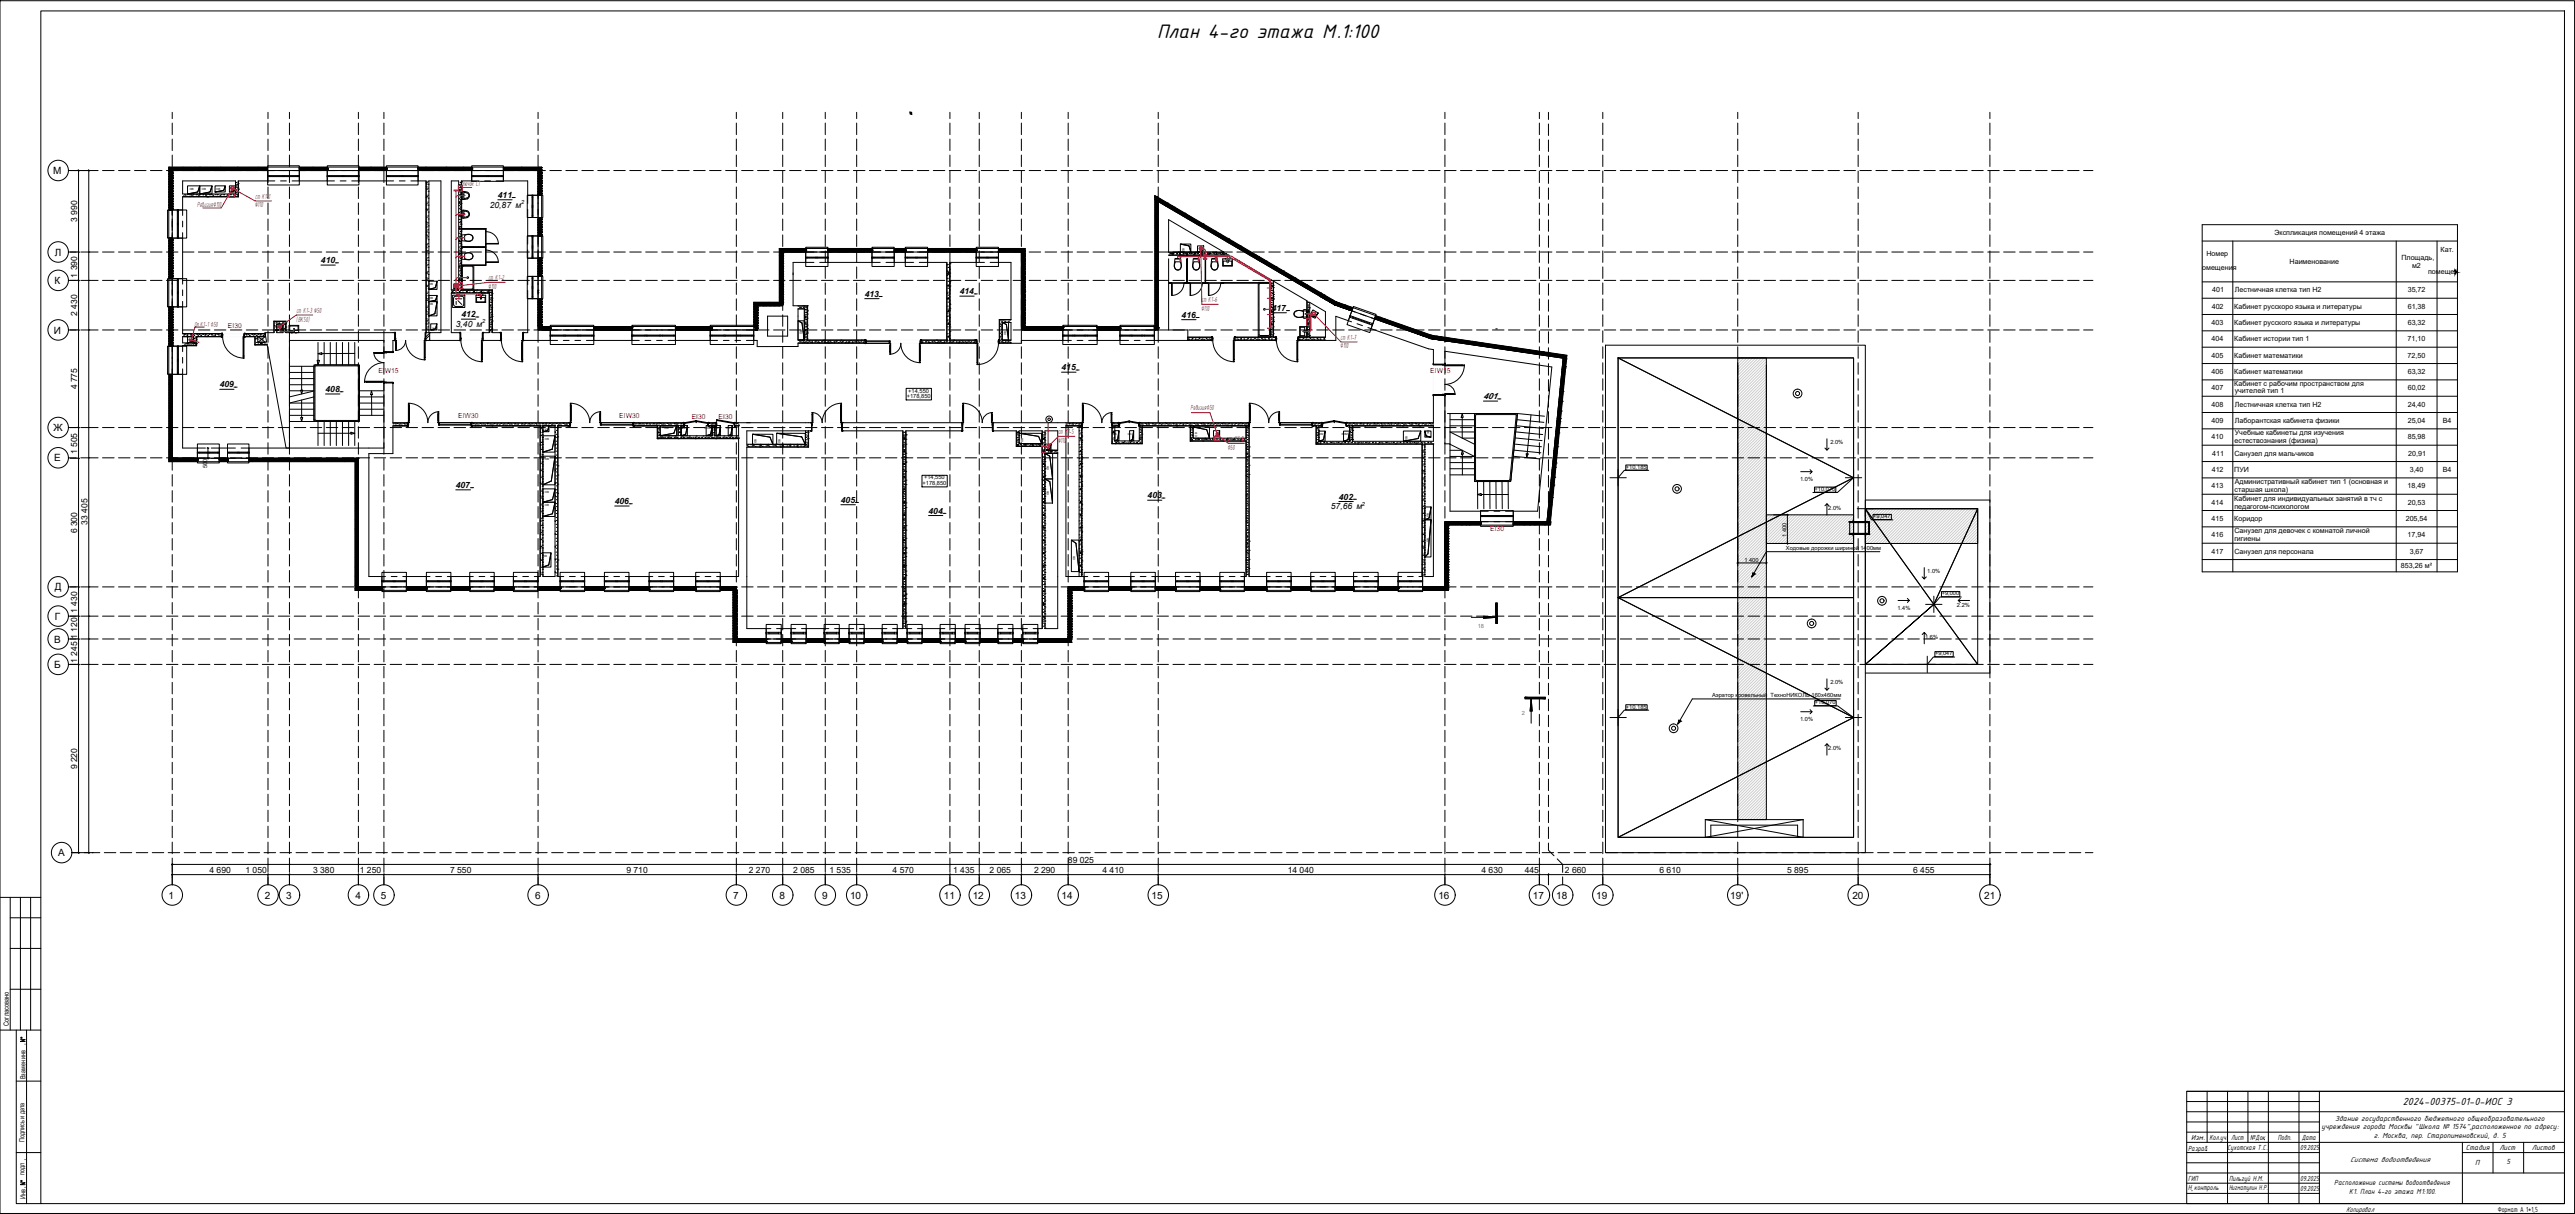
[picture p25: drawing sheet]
<svg xmlns="http://www.w3.org/2000/svg" width="1260mm" height="594mm" viewBox="0 0 1260 594" stroke-linecap="round" stroke-linejoin="round" font-family="sans-serif">
<defs><g id="words">
<text font-size="10.3" x="566" y="18">План 4-го этажа М.1:100</text>
<text font-size="5.4" x="1176" y="541">2024-00375-01-0-ИОС 3</text>
<g font-size="4.9">
<text x="26" y="85">М</text>
<text x="27" y="125">Л</text>
<text x="27" y="139">К</text>
<text x="26" y="163">И</text>
<text x="26" y="211">Ж</text>
<text x="26" y="226">Е</text>
<text x="27" y="289">Д</text>
<text x="27" y="303">Г</text>
<text x="27" y="314">В</text>
<text x="26" y="327">Б</text>
<text x="29" y="419">А</text>
<text x="82" y="440">1</text>
<text x="130" y="440">2</text>
<text x="140" y="440">3</text>
<text x="174" y="440">4</text>
<text x="186" y="440">5</text>
<text x="262" y="440">6</text>
<text x="359" y="440">7</text>
<text x="382" y="440">8</text>
<text x="402" y="440">9</text>
<text x="416" y="440">10</text>
<text x="462" y="440">11</text>
<text x="476" y="440">12</text>
<text x="497" y="440">13</text>
<text x="520" y="440">14</text>
<text x="564" y="440">15</text>
<text x="704" y="440">16</text>
<text x="750" y="440">17</text>
<text x="762" y="440">18</text>
<text x="781" y="440">19</text>
<text x="847" y="440">19'</text>
<text x="906" y="440">20</text>
<text x="971" y="440">21</text>
</g>
<g font-size="4.2">
<text x="240" y="102">20,87 м</text>
<text x="244" y="97">411</text>
<text x="38" y="109" transform="rotate(-90 38 109)">3 990</text>
<text x="157" y="129">410</text>
<text x="38" y="136" transform="rotate(-90 38 136)">1 390</text>
<text x="423" y="145">413</text>
<text x="470" y="144">414</text>
<text x="38" y="155" transform="rotate(-90 38 155)">2 430</text>
<text x="226" y="155">412</text>
<text x="578" y="156">416</text>
<text x="622" y="152">417</text>
<text x="223" y="160">3,40 м</text>
<text x="519" y="181">415</text>
<text x="38" y="191" transform="rotate(-90 38 191)">4 775</text>
<text x="108" y="190">409</text>
<text x="159" y="192">408</text>
<text x="726" y="195">401</text>
<text x="38" y="222" transform="rotate(-90 38 222)">1 505</text>
<text x="223" y="239">407</text>
<text x="562" y="244">403</text>
<text x="655" y="245">402</text>
<text x="301" y="247">406</text>
<text x="411" y="246">405</text>
<text x="454" y="251">404</text>
<text x="651" y="249">57,66 м</text>
<text x="43" y="257" transform="rotate(-90 43 257)">33 405</text>
<text x="38" y="261" transform="rotate(-90 38 261)">6 300</text>
<text x="38" y="300" transform="rotate(-90 38 300)">1 430</text>
<text x="38" y="313" transform="rotate(-90 38 313)">1 120</text>
<text x="38" y="324" transform="rotate(-90 38 324)">1 245</text>
<text x="38" y="377" transform="rotate(-90 38 377)">9 220</text>
<text x="523" y="422">89 025</text>
<text x="103" y="427">4 690</text>
<text x="120" y="427">1 050</text>
<text x="153" y="427">3 380</text>
<text x="176" y="427">1 250</text>
<text x="220" y="427">7 550</text>
<text x="307" y="427">9 710</text>
<text x="366" y="427">2 270</text>
<text x="388" y="427">2 085</text>
<text x="406" y="427">1 535</text>
<text x="437" y="427">4 570</text>
<text x="466" y="427">1 435</text>
<text x="484" y="427">2 065</text>
<text x="506" y="427">2 290</text>
<text x="540" y="427">4 410</text>
<text x="630" y="427">14 040</text>
<text x="725" y="427">4 630</text>
<text x="746" y="427">445</text>
<text x="766" y="427">2 660</text>
<text x="812" y="427">6 610</text>
<text x="875" y="427">5 895</text>
<text x="936" y="427">6 455</text>
</g>
<g font-size="3.9" fill="#dd0037">
<text x="226" y="91">лючок СТ</text>
<text x="97" y="101">Ревизия∅110</text>
<text x="125" y="102">∅110</text>
<text x="125" y="97">ст К1-1</text>
<text x="239" y="137">ст К1-2</text>
<text x="239" y="141">∅110</text>
<text x="588" y="148">ст К1-6</text>
<text x="145" y="153">ст К1-3 ∅50</text>
<text x="588" y="152">∅110</text>
<text x="95" y="160">Оп.К1-1 ∅50</text>
<text x="145" y="158">(ВК50)</text>
<text x="656" y="166">ст К1-7</text>
<text x="656" y="171">∅110</text>
<text x="583" y="201">Ревизия∅50</text>
<text x="518" y="213">ст К</text>
<text x="523" y="213">1-5</text>
<text x="601" y="216">ст К1-8</text>
<text x="518" y="217">∅110</text>
<text x="601" y="220">∅50</text>
</g>
<g font-size="3.9">
<text x="1143" y="549">Здание государственного бюджетного общеобразовательного</text>
<text x="1072" y="558">Изм.</text>
<text x="1081" y="558">Кол.уч.</text>
<text x="1092" y="558">Лист</text>
<text x="1101" y="558">№Док</text>
<text x="1115" y="558">Подп.</text>
<text x="1126" y="558">Дата</text>
<text x="1136" y="553">учреждения города Москвы &quot;Школа № 1574&quot;,расположенное по адресу:</text>
<text x="1162" y="557">г. Москва, пер. Старопименовский, д. 5</text>
<text x="1071" y="563">Разраб</text>
<text x="1090" y="563">Сухотская Т.С.</text>
<text x="1126" y="563">09.2025</text>
<text x="1207" y="563">Стадия</text>
<text x="1223" y="563">Лист</text>
<text x="1239" y="563">Листов</text>
<text x="1150" y="569">Система водоотведения</text>
<text x="1211" y="570">П</text>
<text x="1227" y="570">5</text>
<text x="1071" y="578">ГИП</text>
<text x="1091" y="578">Пильгуй Н.М.</text>
<text x="1126" y="578">09.2025</text>
<text x="1142" y="580">Расположение системы водоотведения</text>
<text x="1071" y="582">Н контроль</text>
<text x="1091" y="582">Нигматулин Н.Р.</text>
<text x="1126" y="583">09.2025</text>
<text x="1150" y="584">К1. План 4-го этажа М1:100.</text>
<text x="1148" y="593">Копировал</text>
<text x="1222" y="593">Формат А 1*1,5</text>
</g>
<g font-size="3.5">
<text x="1113" y="115">Экспликация помещений 4 этажа</text>
<text x="1080" y="125">Номер</text>
<text x="1194" y="124">Кат.</text>
<text x="1120" y="129">Наименование</text>
<text x="1175" y="127">Площадь,</text>
<text x="1180" y="131">м2</text>
<text x="1078" y="132">омещения</text>
<text x="1188" y="134">помеще</text>
<text x="1083" y="143">401</text>
<text x="1094" y="143">Лестничная клетка тип Н2</text>
<text x="1178" y="143">35,72</text>
<text x="1082" y="151">402</text>
<text x="1093" y="151">Кабинет русскоро языка и литературы</text>
<text x="1178" y="151">61,38</text>
<text x="1082" y="159">403</text>
<text x="1093" y="159">Кабинет русского языка и литературы</text>
<text x="1178" y="159">63,32</text>
<text x="1082" y="167">404</text>
<text x="1093" y="167">Кабинет истории тип 1</text>
<text x="1178" y="167">71,10</text>
<text x="1082" y="175">405</text>
<text x="1093" y="175">Кабинет математики</text>
<text x="1178" y="175">72,50</text>
<text x="1082" y="183">406</text>
<text x="1093" y="183">Кабинет математики</text>
<text x="1178" y="183">63,32</text>
<text x="1082" y="191">407</text>
<text x="1093" y="189">Кабинет с рабочим пространством для</text>
<text x="1178" y="191">60,02</text>
<text x="1094" y="192">учителей тип 1</text>
<text x="1082" y="199">408</text>
<text x="1094" y="199">Лестничная клетка тип Н2</text>
<text x="1178" y="199">24,40</text>
<text x="1082" y="207">409</text>
<text x="1094" y="207">Лаборантская кабинета физики</text>
<text x="1178" y="207">25,04</text>
<text x="1195" y="207">В4</text>
<text x="1082" y="215">410</text>
<text x="1094" y="213">Учебные кабинеты для изучения</text>
<text x="1178" y="215">85,98</text>
<text x="1094" y="217">естествознания (физика)</text>
<text x="1083" y="223">411</text>
<text x="1093" y="223">Санузел для мальчиков</text>
<text x="1179" y="223">20,91</text>
<text x="1082" y="231">412</text>
<text x="1093" y="231">ПУИ</text>
<text x="1179" y="231">3,40</text>
<text x="1195" y="231">В4</text>
<text x="1082" y="239">413</text>
<text x="1094" y="237">Административный кабинет тип 1 (основная и</text>
<text x="1178" y="239">18,49</text>
<text x="1093" y="245">Кабинет для индивидуальных занятий в тч с</text>
<text x="1094" y="241">старшая школа)</text>
<text x="1082" y="247">414</text>
<text x="1093" y="249">педагогом-психологом</text>
<text x="1178" y="247">20,53</text>
<text x="1082" y="255">415</text>
<text x="1093" y="255">Коридор</text>
<text x="1177" y="255">205,54</text>
<text x="1082" y="263">416</text>
<text x="1093" y="261">Санузел для девочек с комнатой личной</text>
<text x="1178" y="263">17,94</text>
<text x="1093" y="265">гигиены</text>
<text x="1082" y="271">417</text>
<text x="1093" y="271">Санузел для персонала</text>
<text x="1179" y="271">3,67</text>
<text x="1175" y="278">853,26 м²</text>
<text x="4" y="502" transform="rotate(-90 4 502)">Согласовано</text>
<text x="12" y="528" transform="rotate(-90 12 528)">Взамен инв</text>
<text x="12" y="559" transform="rotate(-90 12 559)">Подпись и дата</text>
<text x="12" y="575" transform="rotate(-90 12 575)">подл</text>
<text x="12" y="587" transform="rotate(-90 12 587)">Инв</text>
</g>
<g font-size="3.3" fill="#f00">
<text x="112" y="161">EI30</text>
<text x="185" y="183">EIW15</text>
<text x="700" y="183">EIW15</text>
<text x="224" y="205">EIW30</text>
<text x="303" y="205">EIW30</text>
<text x="339" y="205">EI30</text>
<text x="352" y="205">EI30</text>
<text x="729" y="260">EI30</text>
</g>
<g font-size="2.8">
<text x="255" y="100">2</text>
<text x="236" y="158">2</text>
<text x="444" y="195">+178,850</text>
<text x="444" y="192">+14,550</text>
<text x="896" y="217">2.0%</text>
<text x="101" y="229" transform="rotate(-90 101 229)">500</text>
<text x="796" y="229">+10,185</text>
<text x="451" y="237">+178,850</text>
<text x="452" y="235">+14,550</text>
<text x="881" y="236">1.0%</text>
<text x="888" y="240">+10,070</text>
<text x="666" y="247">2</text>
<text x="895" y="250">2.0%</text>
<text x="917" y="254">+9,047</text>
<text x="874" y="263" transform="rotate(-90 874 263)">1 400</text>
<text x="874" y="269">Ходовые дорожки шириной 1400мм</text>
<text x="854" y="275">1 400</text>
<text x="943" y="280">1.0%</text>
<text x="950" y="291">+9,000</text>
<text x="929" y="299">1.4%</text>
<text x="958" y="297">2.2%</text>
<text x="942" y="313">1.6%</text>
<text x="947" y="321">+9,047</text>
<text x="896" y="335">2.0%</text>
<text x="838" y="341">Аэратор кровельный ТехноНИКОЛЬ 160х460мм</text>
<text x="796" y="347">+10,185</text>
<text x="888" y="345">+10,070</text>
<text x="881" y="353">1.0%</text>
<text x="895" y="367">2.0%</text>
</g>
<g font-size="2.8" fill="#649858">
<text x="723" y="308">18</text>
<text x="745" y="350">2</text>
</g>
<text font-size="2.6" x="1071" y="584">.</text>
<g font-size="1.4">
<text x="93" y="93">ОВ</text>
<text x="99" y="93">ОВ</text>
<text x="106" y="93">ОВ</text>
<text x="114" y="94" transform="rotate(-90 114 94)">ВК</text>
<text x="580" y="123" transform="rotate(-90 580 123)">ОВ</text>
<text x="588" y="124" transform="rotate(-90 588 124)">ВК</text>
<text x="210" y="140">ОВ</text>
<text x="224" y="142" transform="rotate(-90 224 142)">ВК</text>
<text x="210" y="149">ОВ</text>
<text x="210" y="147">ОВ</text>
<text x="642" y="156" transform="rotate(-60 642 156)">ВК</text>
<text x="137" y="162" transform="rotate(-90 137 162)">ВК</text>
<text x="213" y="162" transform="rotate(-90 213 162)">ВК</text>
<text x="125" y="167">ПотПр</text>
<text x="392" y="164" transform="rotate(-89 392 164)">ОВ</text>
<text x="492" y="164" transform="rotate(-90 492 164)">ОВ</text>
<text x="94" y="168" transform="rotate(-90 94 168)">ВК</text>
<text x="267" y="215">ОВ</text>
<text x="268" y="212" transform="rotate(-90 268 212)">ВК</text>
<text x="325" y="210">ОВ</text>
<text x="332" y="210">ЭОМ</text>
<text x="345" y="210">ЭОМ</text>
<text x="350" y="210">СС</text>
<text x="355" y="210">СС</text>
<text x="545" y="213">СС</text>
<text x="552" y="213">СС</text>
<text x="586" y="214" transform="rotate(-90 586 214)">ОВ</text>
<text x="596" y="214" transform="rotate(-90 596 214)">ВК</text>
<text x="644" y="213">ЭОМ</text>
<text x="656" y="213">ЭОМ</text>
<text x="689" y="215" transform="rotate(-90 689 215)">ОВ</text>
<text x="698" y="211" transform="rotate(90 698 211)">ВК</text>
<text x="370" y="217" transform="rotate(-90 370 217)">ОВ</text>
<text x="382" y="217" transform="rotate(-90 382 217)">ОВ</text>
<text x="501" y="216" transform="rotate(-89 501 216)">ОВ</text>
<text x="513" y="221" transform="rotate(-90 513 221)">ВК</text>
<text x="267" y="225">ОВ</text>
<text x="513" y="230" transform="rotate(-90 513 230)">ОВ</text>
<text x="267" y="241">ОВ</text>
<text x="513" y="242" transform="rotate(-90 513 242)">ОВ</text>
<text x="267" y="248">ОВ</text>
<text x="699" y="253" transform="rotate(-90 699 253)">ОВ</text>
<text x="699" y="265" transform="rotate(-90 699 265)">ОВ</text>
<text x="266" y="272">ОВ</text>
<text x="526" y="274" transform="rotate(-90 526 274)">ОВ</text>
</g>
</g></defs>
<g fill="none" stroke="#fafafa" stroke-width=".49">
<path d="M89 96h28v-7h91v74h-68v-6h-6v6h-45zM226 89h32v74h-17v-21h-15zM388 128h75v38h-68v-16h-7zM465 128h30v28h-6v10h-24zM572 127h33l17 10v28h-41v-4h-9zM623 138l16 9v18h-16zM221 143v1h18v19h-18zM89 169h7v-4h29v4h6l9 50h-51zM154 179h22v27h-22zM192 167h179v3h20v-2h109v-1h154v-12l45 16h2v36h-509zM707 172l52 8-7 70h-42v-33h-3zM192 209h72v73h-83v-60h11z"/>
<path d="M273 209h49v6h39v67h-88zM365 219h31v-8h46v97h-77zM443 211h54v7h13v90h-67zM530 209h14v8h15v-8h23v7h28v66h-80zM611 209h33v8h52v65h-85z"/>
</g>
<g fill="#fff" stroke="#fff" stroke-width=".49">
<path d="M154 179h1z"/>
<path d="M722 203h1z"/>
<path d="M738 235h1z"/>
<path d="M155 179h20zM154 179h21z"/>
<path d="M154 179h21zM154 179h21z"/>
<path d="M154 179h21zM154 179h21z"/>
<path d="M154 179h22zM154 179h22z"/>
<path d="M154 179h22zM154 179h22z"/>
<path d="M154 179h22zM154 179h22z"/>
<path d="M175 179h1zM175 179h1z"/>
<path d="M154 179h1zM154 179h1z"/>
<path d="M175 179h1zM175 179h1z"/>
<path d="M175 179h1zM175 179h1z"/>
<path d="M175 179h1zM175 179h1z"/>
<path d="M175 179h1zM175 179h1z"/>
<path d="M175 179h1zM175 179h1z"/>
<path d="M175 179h1zM175 179h1z"/>
<path d="M175 179h1zM175 179h1z"/>
<path d="M175 179h1zM175 179h1z"/>
<path d="M175 179h1zM175 179h1z"/>
<path d="M175 179l1 1zM175 179l1 1z"/>
<path d="M154 179v1zM154 179v1z"/>
<path d="M175 180l1 25v-25zM175 180l1 25h-1z"/>
<path d="M154 180v25v-25zM154 180v25z"/>
<path d="M175 205h1zM175 205h1z"/>
<path d="M175 205h1zM175 205h1z"/>
<path d="M175 205h1zM175 205h1z"/>
<path d="M175 205h1zM175 205l1 1z"/>
<path d="M154 205v1zM154 205v1z"/>
<path d="M175 206h1zM175 206h1z"/>
<path d="M175 206h1zM175 206h1z"/>
<path d="M175 206h1zM175 206h1z"/>
<path d="M175 206h1zM175 206h1z"/>
<path d="M175 206h1zM175 206h1z"/>
<path d="M175 206h1zM175 206h1z"/>
<path d="M154 206h1zM154 206h1z"/>
<path d="M175 206h1zM175 206h1z"/>
<path d="M154 206h1zM154 206h1z"/>
<path d="M154 206h22zM154 206h22z"/>
<path d="M154 206h22zM154 206h22z"/>
<path d="M154 206h22zM154 206h21z"/>
<path d="M154 206h21zM154 206h21z"/>
<path d="M154 206h21zM154 206h21z"/>
<path d="M154 206h21zM154 206h21z"/>
<path d="M723 202h19zM722 202h20z"/>
<path d="M722 202h20zM722 202h20z"/>
<path d="M722 202h20zM722 202h20zM722 202h20zM722 202h20z"/>
<path d="M722 202l20 1zM722 203h20z"/>
<path d="M722 203h20zM722 203h20z"/>
<path d="M722 203h20zM722 203h20z"/>
<path d="M722 203h20zM722 203h20z"/>
<path d="M722 203h20zM722 203h20z"/>
<path d="M722 203h20zM722 203h20z"/>
<path d="M722 203h20zM722 203h20z"/>
<path d="M722 203v32v-32zM722 203v32z"/>
<path d="M742 203l-3 32 3-32zM742 203l-3 32z"/>
<path d="M722 235h1zM722 235h1z"/>
<path d="M722 235h17zM722 235h17z"/>
<path d="M722 235h17zM722 235h17z"/>
<path d="M722 235h17zM722 235h17z"/>
<path d="M722 235h17zM722 235h17z"/>
<path d="M722 235h17zM722 235l17 1z"/>
<path d="M722 236h17zM722 236h17z"/>
<path d="M722 236h17zM722 236h17z"/>
<path d="M722 236h17zM722 236h17z"/>
<path d="M722 236h17zM722 236h17zM722 236h17zM722 236h17z"/>
<path d="M722 236h17zM722 236h16z"/>
</g>
<path d="M154 179h21v27l-21-1zM176 180v25M176 180l-1-1h-21v26l1 1h20l1-1M850 175h14v226h-14zM743 203l-1-1h-19l-1 1v32v1h16l1-1 3-32M723 235h15M739 235l3-32h-19h-1v32h1M739 235h-1M864 252h43v14h-43zM913 249h55v17h-55z" fill="none" stroke="#000" stroke-width=".49"/>
<g fill="none" stroke="#ccc" stroke-width=".49">
<path d="M851 175h-1M852 175l-2 2M853 175l-3 3M855 175l-5 5M856 175l-6 6M858 175l-8 7M859 175l-9 9M861 175l-11 10M862 175l-12 12M863 175l-13 13M864 175l-14 14M864 177l-14 14"/>
<path d="M864 178l-14 14M864 180l-14 14M864 181l-14 14M864 183l-14 14M864 184l-14 14M864 185l-14 14M864 187l-14 14M864 188l-14 14M864 190l-14 14M864 191l-14 14M864 192l-14 14M864 194l-14 14"/>
<path d="M864 195l-14 14M864 197l-14 14M864 198l-14 14M864 200l-14 14M864 201l-14 14M864 202l-14 14M864 204l-14 14M864 205l-14 14M864 207l-14 14M864 208l-14 14M864 209l-14 14M864 211l-14 14"/>
<path d="M864 212l-14 14M864 214l-14 14M864 215l-14 14M864 216l-14 14M864 218l-14 14M864 219l-14 14M864 221l-14 14M864 222l-14 14M864 224l-14 14M864 225l-14 14M864 226l-14 14M864 228l-14 14"/>
<path d="M864 229l-14 14M864 231l-14 14M864 232l-14 14M864 233l-14 14M864 235l-14 14M864 236l-14 14M864 238l-14 14M864 239l-14 14M864 241l-14 13M864 242l-14 14M864 243l-14 14M864 245l-14 14"/>
<path d="M864 246l-14 14M864 248l-14 14M864 249l-14 14M864 250l-14 14M864 252l-14 14M866 252l-16 15M867 252l-17 17M868 252l-18 18M870 252l-20 19M871 252l-21 21M873 252l-23 22M874 252l-24 24"/>
<path d="M876 252l-26 25M877 252l-27 27M878 252l-28 28M880 252l-14 14M881 252l-14 14M883 252l-14 14M884 252l-14 14M885 252l-14 14M887 252l-14 14M888 252l-14 14M890 252l-14 14M891 252l-14 14"/>
<path d="M893 252l-14 14M894 252l-14 14M895 252l-14 14M897 252l-14 14M898 252l-14 14M900 252l-14 14M901 252l-14 14M902 252l-14 14M904 252l-14 14M905 252l-14 14M907 252l-14 14M907 259l-7 7"/>
<path d="M907 253l-13 13M907 254l-12 12M907 256l-10 10M907 257l-9 9M914 249l-1 1M915 249l-2 2M917 249l-4 4M918 249l-5 5M920 249l-7 7M921 249l-8 8M922 249l-9 9M924 249l-11 11"/>
<path d="M925 249l-12 12M927 249l-14 14M928 249l-15 15M929 249l-16 17M931 249l-17 17M932 249l-17 17M934 249l-17 17M935 249l-17 17M936 249l-16 17M938 249l-17 17M939 249l-17 17M941 249l-17 17"/>
<path d="M942 249l-17 17M944 249l-17 17M945 249l-17 17M946 249l-17 17M948 249l-17 17M949 249l-17 17M951 249l-17 17M952 249l-17 17M953 249l-17 17M955 249l-17 17M956 249l-17 17M958 249l-17 17"/>
<path d="M959 249l-17 17M961 249l-17 17M962 249l-17 17M963 249l-17 17M965 249l-17 17M966 249l-17 17M968 249l-17 17M968 250l-16 16M968 252l-15 14M968 253l-13 13M968 254l-12 12M968 256l-10 10"/>
<path d="M968 257l-9 9M968 259l-7 7M864 267l-14 14M864 269l-14 14M864 270l-14 14M864 272l-14 14M864 273l-14 14M864 274l-14 14M864 276l-14 14M864 277l-14 14M864 279l-14 14M907 260l-6 6"/>
<path d="M907 261l-4 5M907 263l-3 3M907 264l-2 2M907 266h.1M968 260l-6 6M968 261l-5 5M968 263l-3 3M968 264l-2 2M968 266h.1M864 298l-14 14M864 280l-14 14M864 281l-14 15"/>
<path d="M864 283l-14 14M864 284l-14 14M864 286l-14 14M864 287l-14 14M864 289l-14 14M864 290l-14 14M864 291l-14 14M864 293l-14 14M864 294l-14 14M864 296l-14 14M864 297l-14 14M864 300l-14 14"/>
<path d="M864 301l-14 14M864 306l-14 14M864 310l-14 14M864 311l-14 14M864 313l-14 14M864 314l-14 14M864 315l-14 14M864 317l-14 14M864 318l-14 14M864 320l-14 14M864 303l-14 14M864 304l-14 14"/>
<path d="M864 307l-14 14M864 308l-14 14M864 321l-14 14M864 322l-14 14M864 324l-14 14M864 325l-14 14M864 327l-14 14M864 328l-14 14M864 330l-14 14M864 331l-14 14M864 332l-14 14M864 334l-14 14"/>
<path d="M864 335l-14 14M864 337l-14 14M864 338l-14 14M864 339l-14 14M864 341l-14 14M864 342l-14 14M864 344l-14 14M864 347l-14 13M864 348l-14 14M864 355l-14 14M864 345l-14 14M864 349l-14 14"/>
<path d="M864 351l-14 14M864 352l-14 14M864 354l-14 14M864 356l-14 14M864 358l-14 14M864 359l-14 14M864 362l-14 14M864 361l-14 14M864 363l-14 14M864 365l-14 14M864 366l-14 14M864 368l-14 14"/>
<path d="M864 369l-14 14M864 371l-14 14M864 372l-14 14M864 373l-14 14M864 375l-14 14M864 376l-14 14M864 378l-14 14M864 379l-14 14M864 380l-14 14M864 382l-14 14M864 383l-14 14M864 385l-14 14"/>
<path d="M864 386l-14 14M864 387l-13 14M864 389l-12 12M864 390l-10 11M864 392l-9 9M864 393l-8 8M864 395l-6 6M864 396l-5 5M864 397l-3 4M864 399l-2 2M864 400v1"/>
</g>
<g fill="none" stroke="#000" stroke-width=".49">
<path d="M115 89h-26v6M117 89h14v-6h-47v20h5v-7M146 83h14v6h-14zM176 83h13v6h-13zM208 89h-3v-6h26v6h-5M210 89h6M221 89h3M246 83h17v13h-5v-7h-12zM84 117h5v19h-5zM258 106h5v9h-5zM258 126h5v9h-5zM405 123h22v5h-22z"/>
<path d="M438 123h5v5h-5zM463 128h-9v-5h24v5h-13M572 127v34h9v6h-16v-6h2v-62l86 50 9 3-2 5-6-2v12M572 123v-16l27 16M605 127l17 10M623 138l16 9M376 155h9v9h-9zM391 150h-3v-22h6v-5h-11v27h-12v11h-2v6h2v3h20v-2M391 151v15M495 156v-28h-6v-5h11v38h20v6h-20v1M495 158v8M641 148l8 4v13"/>
<path d="M89 163v-13h-5v19h5M89 165v3M258 163v-17h5v15h6v6h-6M291 161h18v6h-18zM331 161h17v6h-17zM537 161h11v6h-11zM701 171h-2l-28-10 2-5 27 10 65 9-8 80h-16v-5h11l7-70-52-8M84 183h5v36h8v5h-13zM107 219h4v5h-4zM188 219h-66v5h53v63h12v-5h-6v-60h11M701 255v27h-4M707 255v32h-11v-5"/>
<path d="M710 250h15v5h-15M199 282h10v5h-10zM221 282h9v5h-9zM242 282h9v5h-9zM264 282h-1v5h11v-5h-1M266 282h6M286 282h10v5h-10zM308 282h10v5h-10zM330 282h10v5h-10zM361 282h-9v5h8v26h15v-5h-10v-21M518 282v26h-7M522 282h9v5h-8v26h-15v-5h2"/>
<path d="M543 282h10v5h-10zM565 282h10v5h-10zM587 282h10v5h-10zM610 282h-1v5h11v-5h-9M632 282h9v5h-9zM653 282h9v5h-9zM674 282h10v5h-10zM382 308h5v5h-5zM395 308h8v5h-8zM411 308h5v5h-5zM423 308h9v5h-9zM442 308h-3v5h5v-5h-1"/>
<path d="M451 308h9v5h-9zM467 308h5v5h-5zM480 308h8v5h-8zM496 308h5v5h-5z"/>
</g>
<g fill="none" stroke="#000" stroke-width=".49">
<path d="M131 83v-2h15v2M131 89v2h15v-2M131 83v3h1h-1M131 86h.1M131 83h3M131 89h3M131 86v3M132 86h6M137 83h3M137 89h3M138 86h1h-1zM139 86h6"/>
<path d="M143 83h3M143 89h3M146 86h.1M146 83v3h-1h1M146 86v3M160 83v-2h16v2M160 89v2h16v-2M160 83v3h1h-1M160 86h.1M160 83h4M160 89h4M160 86v3"/>
<path d="M161 86h6M166 83h3M166 89h3M167 86h1h-1zM168 86h7M172 83h4M172 89h4M175 86h.1M176 83v3h-1h1M176 86h.1M176 86v3M189 83v-2h16v2"/>
<path d="M189 89v2h16v-2M189 83v3h1h-1M189 86h.1M189 83h4M189 89h4M189 86v3M190 86h6M195 83h3M195 89h3M196 86h1h-1zM197 86h7M201 83h4"/>
<path d="M201 89h4M204 86h.1M205 83v3h-1h1M205 86h.1M205 86v3M231 83v-2h15v2M231 89h15M231 83v3h1h-1M231 86h.1M231 83h3M231 89h3M231 86v3"/>
<path d="M232 86h6M237 83h3M237 89h3M238 86h1h-1zM239 86h6M243 83h3M243 89h3M246 86h.1M246 83v3h-1h1M246 86v3M258 96v10M258 96v4"/>
<path d="M258 96h2M260 96h1h2M260 96h1h-1M260 96v5M260 96h1M261 96v5M263 96h3v10h-3M263 96v4M84 103h-2v14h2M84 117h3v-1v1M84 103v2M84 108v3"/>
<path d="M84 114v3M84 103h5M87 109v1zM87 103v1v-1M87 104v5M87 110v6M87 116h.1M87 117h.1M87 103h.1M87 117h2M89 103h2v14h-2M89 103v2"/>
<path d="M89 108v3M89 114v3M258 115v11M258 102v4M258 115v4M258 115h2M258 106h2M260 115v1h1v-1h2M260 115h1h-1M260 101h1h-1zM260 106h1h2M260 106h1h-1"/>
<path d="M260 101v5M260 116v4M260 116h1M260 106h1M261 101v5M261 116v4M263 115h3v11h-3M263 102v4M263 115v4M84 136h-2v14h2M84 136h3v1v-1M84 136v3"/>
<path d="M87 137v6M87 137h.1M87 136h.1M87 136h2M89 136h2v14h-2M89 136v3M258 135v11M258 122v4M258 135v4M258 135h2M258 126h2M260 135v1h1v-1h2"/>
<path d="M260 135h1h-1M260 120h1v1h-1zM260 126v-1h1v1h2M260 126h1h-1M260 126h1M260 121v4M260 136v4M260 135h1M261 121v4M261 136v4M263 135h3v11h-3M263 122v4"/>
<path d="M263 135v4M394 123v-2h11v2M394 128v2h11v-2M394 123v3h1h-1M394 126h.1M394 123h4M394 128h4M394 126v2M395 126h4M399 126h1h-1zM400 126h4M401 123h4"/>
<path d="M401 128h4M405 126h.1M405 123v3h-1h1M405 126v2M427 123v-2h11v2M427 128v2h11v-2M427 126h1h-1M427 126h.1M427 123h4M427 128h4M427 123v5M428 126h4"/>
<path d="M432 126h1h-1zM433 126h4M434 123h4M434 128h4M437 126h.1M438 123v3h-1h1M438 126h.1M438 126v2M443 123v-2h11v2M443 128v2h11v-2M443 123v3h1h-1M443 126h.1"/>
<path d="M443 123h4M443 128h4M443 126v2M444 126h4M448 126h1h-1zM449 126h4M450 123h4M450 128h4M454 126h.1M454 123v3h-1h1M454 126v2M478 123v-2h11v2"/>
<path d="M478 128v2h11v-2M478 123v3h1h-1M478 126h.1M478 123h4M478 128h4M478 126v2M479 126h4M483 126h1h-1zM484 126h4M485 123h4M485 128h4M488 126h.1"/>
<path d="M489 123v3h-1h1M489 126h.1M489 126v2M84 150h3v-1v1M84 142v3M84 148v2M87 143v1zM87 144v5M87 150h.1M87 150h2M89 142v3M89 148v2"/>
<path d="M258 142v4M258 146h2M260 140h1v1h-1zM260 146v-1h1v1h2M260 146h1h-1M260 141v4M260 146h1M261 141v4M263 142v4M660 157l-1 2 11 4 1-2M660 157h1M660 155l1-1-1 1"/>
<path d="M660 155v2M661 155h.1M662 152v-2l11 4v2M662 152l-1 2 1 1v1l-2-1M662 152l1 1M662 156l8 3M662 155l8 3M664 158l3 1M666 154l2 1M671 156h2M671 158v1M672 159v-1v1"/>
<path d="M672 159l-1 2M673 156l-1 2h-2v1h2M84 169h-2v14h2M84 169h3v1v-1M84 169v3M84 175v3M87 176v1zM87 170v6M87 177v5M87 170h.1M87 169h.1M87 169h2"/>
<path d="M89 169h2v14h-2M89 169v3M89 175v3M269 161v-2h22v2M269 167v2h22v-2M269 161v3h1h-1M269 164h.1M269 161h4M269 167h4M269 164v3M270 164h6M276 164h1h-1z"/>
<path d="M276 161h3M276 167h3M277 164h6M281 161h3M281 167h3M283 164h1h-1zM284 164h6M287 161h4M287 167h4M290 164h.1M291 161v3h-1h1M291 164h.1"/>
<path d="M291 164v3M309 161v-2h22v2M309 167v2h22v-2M309 161v3h1h-1M309 164h.1M309 161h4M309 167h4M309 164v3M310 164h6M316 164h1h-1zM316 161h2M316 167h2"/>
<path d="M317 164h6M321 161h3M321 167h3M323 164h1h-1zM324 164h6M327 161h4M327 167h4M330 164h.1M331 161v3h-1h1M331 164h.1M331 164v3M348 161v-2h21v2"/>
<path d="M348 167v2h21v-2M348 161v3M348 164h.1M348 161h3M348 167h3M348 164v3M348 164h6M354 164h1h-1zM354 161h3M354 167h3M355 164h6M360 161h2"/>
<path d="M360 167h2M361 164h2h-2zM363 164h5M365 161h4M365 167h4M369 164h.1M369 161v3h-1h1M369 164v3M520 161v-2h17v2M520 167v2h17v-2M520 164h1h-1M520 164h.1"/>
<path d="M520 161h4M520 167h4M520 161v6M521 164h4M525 164h1h-1zM526 164h5M527 161h3M527 167h3M531 164h1h-1zM532 164h4M533 161h4M533 167h4"/>
<path d="M537 164h.1M537 161v3h-1h1M537 164v3M548 161v-2h17v2M548 167v2h17v-2M548 161v3h1h-1M548 164h.1M548 161h4M548 167h4M548 164v3M549 164h4M553 164h1h-1z"/>
<path d="M554 164h5M555 161h3M555 167h3M559 164h1h-1zM560 164h4M561 161h4M561 167h4M565 164h-1h1M565 164h.1M565 161v6M669 160l2 1M84 183h3v-1v1"/>
<path d="M84 181v2M87 183h.1M87 183h2M89 181v2M97 219v-2h10v2M97 219h4M97 219v5M103 219h4M107 219v2M111 219v-2h11v2M111 219h4M111 219v2"/>
<path d="M118 219h4M122 219v2M97 224v3h10v-3M97 221v1M97 221v1v-1M97 224h4M97 222h4M97 221h4M101 221h1v1h-1zM102 222h4M102 221h4M103 224h4"/>
<path d="M107 221v1M107 221h-1v1h1v2M107 221v1v-1M111 224v3h11v-3M111 221h1v1h-1v2M111 221v1v-1M111 224h4M112 222h4M112 221h4M116 221h1v1h-1zM117 222h4M117 221h4"/>
<path d="M118 224h4M122 221h-1v1h1v2M122 221v1v-1M725 255v3h16v-3M725 250h16M725 252v1v2M725 252v1v-1M725 255h3M725 250h3M725 250v2M725 253h7M725 252h7"/>
<path d="M731 255h3M731 250h3M732 252h1v1h-1zM733 253h7M733 252h7M737 255h4M737 250h4M741 252h-1v1h1v2M741 252v1v-1M741 250v2M187 287v2h12v-2M187 282v-2h12v2"/>
<path d="M187 284h1v1h-1v2M187 284v1v-1M187 287h2M187 282h2M187 282v2M188 284h4M188 285h4M191 287h3M191 282h3M192 284h1v1h-1zM193 284h5M193 285h5"/>
<path d="M197 287h2M197 282h2M199 284h-1v1h1v2M199 284v1v-1M199 282v2M209 287v2h12v-2M209 282v-2h12v2M209 284v1v2M209 284v1v-1M209 287h1M209 282h1M209 282v2"/>
<path d="M209 284h5M209 285h5M213 287h3M213 282h3M214 284h1v1h-1zM215 284h5M215 285h5M219 287h2M219 282h2M221 284h-1v1h1v2M221 284v1v-1M221 282v2"/>
<path d="M230 287v2h12v-2M230 282v-2h12v2M230 284h1v1h-1v2M230 284v1v-1M230 287h2M230 282h2M230 282v2M231 284h4M231 285h4M234 287h3M234 282h3M235 284h1v1h-1z"/>
<path d="M236 284h5M236 285h5M240 287h2M240 282h2M242 284h-1v1h1v2M242 284v1v-1M242 282v2M251 287v2h12v-2M251 282v-2h12v2M251 284h1v1h-1v2M251 284v1v-1M251 287h2"/>
<path d="M251 282h2M251 282v2M252 284h5M252 285h5M256 287h3M256 282h3M257 284h1v1h-1zM258 284h4M258 285h4M261 287h2M261 282h2M263 284h-1v1h1v2"/>
<path d="M263 284v1v-1M263 282v2M274 287v2h12v-2M274 282v-2h12v2M274 284h1v1h-1v2M274 284v1v-1M274 287h2M274 282h2M274 282v2M275 284h5M275 285h5M279 287h3"/>
<path d="M279 282h3M280 284h1v1h-1zM281 284h4M281 285h4M284 287h2M284 282h2M286 284h-1v1h1v2M286 284v1v-1M286 282v2M296 287v2h12v-2M296 282v-2h12v2M296 284h1v1h-1v2"/>
<path d="M296 284v1v-1M296 287h2M296 282h2M296 282v2M297 284h4M297 285h4M300 287h3M300 282h3M301 284h1v1h-1zM302 284h5M302 285h5M306 287h2"/>
<path d="M306 282h2M308 284h-1v1h1v2M308 284v1v-1M308 282v2M318 287v2h12v-2M318 282v-2h12v2M318 284v1v2M318 284v1v-1M318 287h1M318 282h1M318 282v2M318 284h5"/>
<path d="M318 285h5M322 287h3M322 282h3M323 284h1v1h-1zM324 284h5M324 285h5M328 287h2M328 282h2M330 284h-1v1h1v2M330 284v1v-1M330 282v2M340 287v2h12v-2"/>
<path d="M340 282v-2h12v2M340 284h1v1h-1v2M340 284v1v-1M340 287h2M340 282h2M340 282v2M341 284h5M341 285h5M345 287h3M345 282h3M346 284h1v1h-1zM347 284h5"/>
<path d="M347 285h5M351 287h1M351 282h1M352 284v1v2M352 284v1v-1M352 282v2M531 287v2h12v-2M531 282v-2h12v2M531 284v1v2M531 284v1v-1M531 287h1M531 282h1"/>
<path d="M531 282v2M531 284h5M531 285h5M535 287h3M535 282h3M536 284h1v1h-1zM537 284h5M537 285h5M541 287h2M541 282h2M543 284h-1v1h1v2M543 284v1v-1"/>
<path d="M543 282v2M553 287v2h12v-2M553 282v-2h12v2M553 284h1v1h-1v2M553 284v1v-1M553 287h2M553 282h2M553 282v2M554 284h5M554 285h5M558 287h3M558 282h3"/>
<path d="M559 284h1v1h-1zM560 284h5M560 285h5M564 287h1M564 282h1M565 284v1v2M565 284v1v-1M565 282v2M575 287v2h12v-2M575 282v-2h12v2M575 284h1v1h-1v2M575 284v1v-1"/>
<path d="M575 287h2M575 282h2M575 282v2M576 284h5M576 285h5M580 287h3M580 282h3M581 284h1v1h-1zM582 284h5M582 285h5M586 287h1M586 282h1"/>
<path d="M587 284v1v2M587 284v1v-1M587 282v2M597 287v2h12v-2M597 282v-2h12v2M597 284h1v1h-1v2M597 284v1v-1M597 287h2M597 282h2M597 282v2M598 284h4M598 285h4"/>
<path d="M602 287h2M602 282h2M602 284h1v1h-1zM603 284h5M603 285h5M607 287h2M607 282h2M609 284h-1v1h1v2M609 284v1v-1M609 282v2M620 287v2h12v-2M620 282v-2h12v2"/>
<path d="M620 284h1v1h-1v2M620 284v1v-1M620 287h2M620 282h2M620 282v2M621 284h4M621 285h4M624 287h3M624 282h3M625 284h1v1h-1zM626 284h5M626 285h5"/>
<path d="M630 287h2M630 282h2M632 284h-1v1h1v2M632 284v1v-1M632 282v2M641 287v2h12v-2M641 282v-2h12v2M641 284h1v1h-1v2M641 284v1v-1M641 287h2M641 282h2M641 282v2"/>
<path d="M642 284h5M642 285h5M646 287h3M646 282h3M647 284h1v1h-1zM648 284h5M648 285h5M652 287h1M652 282h1M653 284v1v2M653 284v1v-1M653 282v2"/>
<path d="M662 287v2h12v-2M662 282v-2h12v2M662 284h1v1h-1v2M662 284v1v-1M662 287h2M662 282h2M662 282v2M663 284h5M663 285h5M667 287h3M667 282h3M668 284h1v1h-1z"/>
<path d="M669 284h5M669 285h5M673 287h1M673 282h1M674 284v1v2M674 284v1v-1M674 282v2M684 287v2h12v-2M684 282v-2h12v2M684 284h1v1h-1v2M684 284v1v-1M684 287h2"/>
<path d="M684 282h2M684 282v2M685 284h5M685 285h5M689 287h3M689 282h3M690 284h1v1h-1zM691 284h4M691 285h4M694 287h2M694 282h2M696 284h-1v1h1v2"/>
<path d="M696 284v1v-1M696 282v2M375 313v2h7v-2M375 308v-2h7v2M375 309h1v1h-1v3M375 309v1v-1M375 313h2M375 308h2M375 308v1M375 309v1M376 310h5M376 309h5"/>
<path d="M380 313h2M380 308h2M382 309v1M382 309h-1v1h1v3M382 309v1v-1M382 308v1M387 313v2h8v-2M387 308v-2h8v2M387 309h2v1h-2v3M387 309v1v-1M387 313h2M387 308h2"/>
<path d="M387 308v1M387 309v1M389 310h4M389 309h4M392 313h3M392 308h3M394 309v1M395 309h-2v1h2v3M395 309v1v-1M395 308v1M403 313v2h8v-2M403 308v-2h8v2"/>
<path d="M403 309h2v1h-2v3M403 309v1v-1M403 313h3M403 308h3M403 308v1M404 309v1M405 310h4M405 309h4M408 313h3M408 308h3M411 309v1M411 309h-2v1h2v3"/>
<path d="M411 309v1v-1M411 308v1M416 313v2h7v-2M416 308v-2h7v2M416 309h1v1h-1v3M416 309v1v-1M416 313h2M416 308h2M416 308v1M416 309v1M417 310h4M417 309h4"/>
<path d="M421 313h2M421 308h2M423 309v1M423 309h-2v1h2v3M423 309v1v-1M423 308v1M432 313v2h7v-2M432 308v-2h7v2M432 309h1v1h-1M432 309v1v-1M432 313h2M432 308h2"/>
<path d="M432 308v5M433 310h5M433 309h5M437 313h2M437 308h2M439 309v1M439 309h-1v1h1v3M439 309v1v-1M439 308v1M444 313v2h7v-2M444 308v-2h7v2M444 309h1v1h-1"/>
<path d="M444 309v1v-1M444 313h2M444 308h2M444 308v5M445 310h5M445 309h5M449 313h2M449 308h2M451 309v1M451 309h-1v1h1v3M451 309v1v-1M451 308v1"/>
<path d="M460 313v2h7v-2M460 308v-2h7v2M460 309h2v1h-2v3M460 309v1v-1M460 313h2M460 308h2M460 308v1M460 309v1M462 310h4M462 309h4M465 313h2M465 308h2"/>
<path d="M467 309v1M467 309h-1v1h1v3M467 309v1v-1M467 308v1M472 313v2h8v-2M472 308v-2h8v2M472 309h2v1h-2v3M472 309v1v-1M472 313h3M472 308h3M472 308v1M472 309v1"/>
<path d="M474 310h4M474 309h4M477 313h3M477 308h3M479 309v1M480 309h-2v1h2v3M480 309v1v-1M480 308v1M488 313v2h8v-2M488 308v-2h8v2M488 309h2v1h-2M488 309v1v-1"/>
<path d="M488 313h3M488 308h3M488 308v5M490 310h4M490 309h4M493 313h3M493 308h3M496 309h-2v1h2M496 309v1v-1M496 308v5M501 313v2h7v-2M501 308v-2h7v2"/>
<path d="M501 309h1v1h-1M501 309v1v-1M501 313h2M501 308h2M501 308v5M502 310h4M502 309h4M506 313h2M506 308h2M508 309h-2v1h2M508 309v1v-1M508 308v5"/>
</g>
<g fill="none" stroke="#000" stroke-width=".49">
<path d="M216 89v74h-6M221 89v53M221 143v20h4M131 169l9 50h2v-52h46v5M134 163h-4v4M135 163h4M140 163h53M193 163v4M193 167h-1v5M210 167h15M211 163v4M225 163v4"/>
<path d="M236 167h9M236 163h3M237 163v4M241 163h4M245 163v4M256 167h7M256 163h2M256 163v4M701 178h.1M701 171v7M707 172v6M188 188h4"/>
<path d="M188 187v32M192 187v20M701 194h6M701 193v14M707 193v24h3v33M192 209v13M361 207h33M361 209v4M361 215v67M365 219v68M394 211h-29v6M396 207h1"/>
<path d="M396 211h1M397 207v4M412 211h.1M412 207h.1M412 207h59M412 211h30M412 207v4M443 211h28M470 207v4M471 211h.1M471 207h.1M486 207h36"/>
<path d="M486 211h11M486 207v4M499 211h11M511 211h7v9M522 209v73M701 209v7M701 217v38M518 222v60M707 255h3"/>
</g>
<path d="M495 168h5M649 167h5" fill="none" stroke="#000" stroke-width=".49"/>
<path d="M188 172h4M210 163h-2v4h2M701 178h6" fill="none" stroke="#000" stroke-width=".49"/>
<g fill="none" stroke="#000" stroke-width=".49">
<path d="M108 163h1zM108 165h1zM108 163l1 2zM108 165h.1M109 163v1zM109 164v1zM109 165a10 10 0 0 0 10 10M119 166v8zM119 174v1zM119 165v1zM119 166v8M119 164l1 1z"/>
<path d="M119 163l1 1zM120 163h.1M120 165h.1M120 163v2v-1M120 163v1M183 173a5 5 0 0 0 5 4 10 10 0 0 0-10 10M183 173h1zM184 173h3zM184 173h3M187 173h1zM188 172h.1M188 172l1 1z"/>
<path d="M188 172h4zM189 172l3 1zM192 172h.1M193 163h.1M193 167h.1M193 163v4zM193 163l1 2zM193 165l1 2zM194 168v3zM194 171v1zM194 167v1zM194 172a5 5 0 0 0 5-5 10 10 0 0 0 9 9"/>
<path d="M194 168v3M208 168v7zM208 175v1zM208 167v1zM208 168v7M208 165v2zM208 163v2zM208 163h1zM208 167h1zM208 163v4v-2M208 163v2M209 167h.1"/>
<path d="M225 163h.1M225 167h.1M225 163v4zM225 163l1 2zM225 165h1v2zM226 167a10 10 0 0 0 10 10M236 168v8zM236 176v1zM236 167v1zM236 168v8M236 165v2zM236 163v2z"/>
<path d="M236 163h1zM236 167h1zM236 163v4v-2M236 163v2M237 167h.1M245 163h.1M245 167h.1M245 163v4zM245 163v2zM245 165v2zM245 167a10 10 0 0 0 11 10M255 168l1 8z"/>
<path d="M255 176l1 1zM255 167l1 1zM256 168v8zM256 168v8M256 165v2zM256 163v2zM256 163h.1M256 167h.1M256 163v4v-2M256 163v2M423 166h1zM423 168h1z"/>
<path d="M423 166l1 2zM423 168h.1M424 166v1zM424 167v1zM424 167h11v1h-11zM424 167h11M424 168h11M435 167h1l-1 1zM435 169l1 3zM435 172l1 1zM435 168l1 1zM436 173a5 5 0 0 0 5-5 10 10 0 0 0 9 9"/>
<path d="M436 169v3zM436 169v3M450 169v7zM450 176v1zM450 168v1zM450 169v7M450 167l1 1zM450 166l1 1zM450 166h1zM450 168h1zM451 166v2zM451 168h.1"/>
<path d="M477 166h1zM477 168h1zM477 166l1 2zM477 168h.1M478 166v1zM478 167v1zM478 169v8zM478 177l1 1zM478 168l1 1zM478 169l1 8zM478 169v8M488 167l1 1z"/>
<path d="M489 166v1zM489 168a10 10 0 0 1-11 10M489 166h.1M489 168h.1M489 166v2zM593 165h.1M593 167h.1M593 165v2zM593 165l1 2zM594 167a10 10 0 0 0 10 10M604 168v8zM604 176v1z"/>
<path d="M604 167v1zM604 168v8M604 165v2zM604 165h.1M604 165h1zM604 167h1zM605 167h.1M624 165h1zM624 167h1zM624 165v2zM624 167h.1M624 165h1v2z"/>
<path d="M625 167a10 10 0 0 0 10 10M635 168v8zM635 176v1zM635 167v1zM635 168v8M635 165v2zM635 165h.1M635 165h1zM635 167h1zM636 167h.1M701 178h.1M701 178l5 1z"/>
<path d="M701 178h6h-1M701 178h5M706 178l1 1h-1zM707 178h.1M707 179h1zM708 179h8zM708 179h8M716 179h1zM717 179a10 10 0 0 1-10 9 5 5 0 0 1 5 5M178 187h1zM179 187h8zM179 187h8"/>
<path d="M187 187h1zM188 187v1zM188 187h1zM188 188h.1M189 187h3zM189 187h-1h4M189 187h3M192 187v1zM200 198v8zM200 197v1zM200 197a10 10 0 0 1 9 10 5 5 0 0 1 6-6M200 198v8"/>
<path d="M279 198v8zM279 197v1zM279 197a10 10 0 0 1 10 10 5 5 0 0 1 5-6M279 198v8M411 198l1 8zM411 197l1 1zM412 198v8zM412 198v8M412 197a10 10 0 0 0-10 10 5 5 0 0 0-5-5M471 198v8zM471 197l1 1zM471 197a10 10 0 0 1 10 10 5 5 0 0 1 5-5"/>
<path d="M471 198l1 8zM471 198v8M530 198v8zM530 197v1zM530 197a10 10 0 0 1 9 10 5 5 0 0 1 5-5M530 198v8M611 198l1 8zM611 197l1 1zM611 197a10 10 0 0 1 10 10M612 198v8zM612 198v8M701 193v1z"/>
<path d="M701 193h5zM701 193h6zM706 193h1zM707 193v1zM707 193h1zM707 194h.1M708 193h3zM708 193h3M711 193h1zM199 209h1zM199 207h1zM199 207h.1"/>
<path d="M200 208v1zM200 207v1zM200 207l-1 2zM200 206v1zM214 203l1 3zM214 202l1 1zM214 206l1 1zM215 203v3zM215 203v3M215 207v1zM215 207h15v1h-15zM215 208h15"/>
<path d="M215 207h15M230 207l1 1zM231 208v1zM231 209h.1M231 207h.1M231 207v2zM278 209h1zM278 207h1zM278 207h.1M279 208v1zM279 207v1zM279 207l-1 2z"/>
<path d="M279 206v1zM294 203v3zM294 202v1zM294 206v1zM294 203v3M294 207v1zM294 207h16v1h-16zM294 208h16M294 207h16M310 207v1zM310 208v1zM310 209h.1"/>
<path d="M310 207h.1M310 207v2zM334 209h1zM334 207h1zM334 207h.1M335 208v1zM335 207v1zM335 207l-1 2zM335 207l6-1zM341 206v1v-1M341 206l5 1zM346 207l1 1z"/>
<path d="M346 208l1 1zM347 209h.1M347 207h.1M347 208v-1v2M347 208v1M350 209h1zM350 207h1zM350 207h.1M350 208l1 1zM350 207l1 1zM350 207v2zM351 205l8 2z"/>
<path d="M351 205v2M359 207v1zM359 208v1zM359 209h1zM359 207h1zM359 208v-1v2M359 208l1 1h-1M360 207h-1h1M397 211h.1M397 207h.1M397 208v3zM397 207l1 1z"/>
<path d="M397 207v4zM397 203l1 3zM397 202l1 1zM397 206l1 1zM398 203v3zM398 203v3M411 206l1 1zM412 207v1zM412 208v3zM412 211h.1M412 207h.1M412 207v4z"/>
<path d="M470 211h1zM470 207h1zM470 207h.1M471 208v3zM471 207v1zM471 207l-1 4zM471 206l1 1zM485 203v3zM485 202l1 1zM485 206l1 1zM485 203l1 3zM485 203v3"/>
<path d="M486 207v1zM486 208v3zM486 211h.1M486 207h.1M486 207v4zM529 209h1zM529 207h1zM529 207h.1M529 208l1 1zM529 207l1 1zM529 207v2zM530 206v1z"/>
<path d="M544 203v3zM544 202v1zM544 206v1zM544 203v3M544 207v1zM544 208v1zM544 209h1zM544 207h1zM544 207l1 2zM545 207h.1M547 209h1zM547 207h1z"/>
<path d="M547 207h.1M548 208v1zM548 207v1zM548 207l-1 2zM548 207l4-1zM553 206l4 1zM553 206v1M557 208l1 1zM557 207l1 1zM557 209h1zM557 207h1zM558 207v2z"/>
<path d="M558 207h.1M611 209h.1M611 207h.1M611 208v1zM611 207l1 1zM611 207v2zM611 206l1 1zM626 203v3zM626 202v1zM626 206v1zM626 203v3M626 207v1z"/>
<path d="M626 201a5 5 0 0 0-5 6M626 207h16v1h-16zM626 208h16M626 207h16M642 207v1zM642 208v1zM642 209h1zM642 207h1zM642 208v-1v2M642 208v1M643 207h.1M647 209h.1"/>
<path d="M647 207h.1M647 208v1zM647 207v1zM647 207v2zM647 207l6-1zM653 206v1v-1M653 206l6 1zM659 207v1zM659 208v1zM659 209h.1M659 207h.1M659 207v2z"/>
</g>
<path d="M208 163h.1M210 164l-2 2M210 163l-2 2M210 166v1" fill="none" stroke="#000" stroke-width=".49"/>
<g fill="none" stroke="#000" stroke-width=".49">
<path d="M90 96h.1M90 95h.1M91 96h.1M91 95h.1M92 95h.1M93 96h.1M93 95h.1M93 96h1M94 96h.1M94 95h.1M95 96h.1M96 95h.1"/>
<path d="M97 96h.1M97 95h.1M99 95h.1M100 96h.1M100 95h.1M101 96h.1M102 95h.1M103 95h.1M104 96h.1M104 96h1M105 95h.1M106 96h.1"/>
<path d="M106 95h.1M107 96h.1M108 96h.1M108 95h.1M109 95h.1M110 96h.1M111 96h.1M111 95h.1M111 96h1M112 95h.1M113 95h.1M114 96h.1"/>
<path d="M114 95h.1M115 96h.1M115 90h.1M115 91h.1M115 94h.1M115 95h.1M115 89h.1M115 92h.1M115 93h.1M116 90h.1M116 94h.1M116 95h.1"/>
<path d="M116 92h.1M117 90h.1M117 92h.1M117 93h.1M208 97h.1M209 89h.1M209 91h.1M209 92h.1M209 96h.1M209 93h.1M209 100h.1M209 90h.1"/>
<path d="M209 99h.1M210 90h.1M210 94h.1M210 97h.1M225 90h.1M225 94h.1M225 97h.1M225 92h.1M225 95h.1M225 99h.1M225 93h.1M225 89h.1"/>
<path d="M225 96h.1M225 98h.1M225 91h.1M226 89h.1M226 93h.1M226 96h.1M226 100h.1M209 103h.1M209 111h.1M209 114h.1M209 120h.1M209 115h.1"/>
<path d="M209 102v1M209 106h.1M209 110h.1M209 113h.1M209 116h.1M209 108v1M209 108h.1M209 102h.1M209 109h.1M209 112h.1M209 119h.1M210 100h.1"/>
<path d="M210 104h.1M210 107h.1M210 111h.1M210 114h.1M210 117h.1M225 101h.1M225 104h.1M225 107h.1M225 111h.1M225 114h.1M225 118h.1M225 102h.1"/>
<path d="M225 105h.1M225 109h.1M225 112h.1M225 116h.1M225 119h.1M225 105v1zM225 111v1zM225 100h.1M225 106h.1M225 108h.1M225 110h.1M225 113h.1"/>
<path d="M225 117h.1M225 115h.1M226 103h.1M226 106h.1M226 110h.1M226 113h.1M226 116h.1M226 120h.1M208 129h.1M208 124h.1M209 123h.1M209 125h.1"/>
<path d="M209 134h.1M209 136h.1M209 133v1M209 140h.1M209 127h.1M209 130h.1M209 133h.1M209 137h.1M209 121h.1M209 127v1M209 126h.1M209 129h.1"/>
<path d="M210 121h.1M210 124h.1M210 128h.1M210 131h.1M210 134h.1M210 138h.1M225 121h.1M225 124h.1M225 128h.1M225 131h.1M225 135h.1M225 138h.1"/>
<path d="M225 122h.1M225 126h.1M225 129h.1M225 133h.1M225 136h.1M225 139h.1M225 130v1zM225 136v1zM225 120h.1M225 123h.1M225 125h.1M225 130h.1"/>
<path d="M225 132h.1M225 134h.1M225 137h.1M225 140h.1M226 123h.1M226 127h.1M226 130h.1M226 133h.1M226 137h.1M226 139h.1M226 135h.1M226 126h.1"/>
<path d="M226 121h.1M463 134h.1M463 130h.1M463 133h.1M463 135h.1M464 129h.1M464 133h.1M464 136h.1M464 140h.1M464 131h.1M464 134h.1M464 138h.1"/>
<path d="M464 133v1zM464 139v1zM464 130h.1M464 137h.1M465 132h.1M465 135h.1M465 139h.1M465 138h.1M465 134h.1M465 129h.1M465 140h.1M572 125h.1"/>
<path d="M572 124h.1M573 124h.1M574 124h-1zM574 124h.1M576 125h.1M576 124h.1M577 123h.1M577 124h.1M577 124h1h-1zM578 125h.1M579 125h.1M579 124h.1"/>
<path d="M580 124h.1M581 125h.1M581 124h.1M582 124h.1M583 124h.1M584 124h.1M585 124h-1zM585 124h.1M585 123h.1M586 124h.1M587 125h.1M587 124h.1"/>
<path d="M588 124h.1M589 124h.1M589 125h.1M591 125h.1M591 124h.1M592 124h-1zM592 124h.1M593 124h.1M594 124h.1M595 123h.1M595 124h.1M595 124h1h-1z"/>
<path d="M596 124h.1M597 124h.1M597 125h.1M598 124h.1M598 125h.1M599 125h.1M599 124h.1M600 124h.1M600 125h.1M622 137h.1M622 139h.1M622 138h.1"/>
<path d="M622 140h.1M622 139l1 1h-1zM623 140h.1M134 159h.1M135 160h.1M135 158h.1M135 159h.1M136 157h.1M136 158h.1M136 159l1-1v1M138 158h.1M139 157h.1"/>
<path d="M139 159h.1M139 158h.1M140 158h.1M209 145h.1M209 147h.1M209 156h.1M209 158h.1M209 157h.1M209 158v1M209 146h.1M209 144h.1M209 150h.1"/>
<path d="M209 154h.1M209 152h.1M209 143h.1M209 153h.1M209 160h.1M210 141h.1M210 144h.1M210 148h.1M210 151h.1M210 155h.1M210 158h.1M221 143h1h-1z"/>
<path d="M221 143h.1M222 142h.1M222 143h.1M223 143h.1M225 141h.1M225 143h.1M225 142h.1M226 143h.1M226 140h.1M227 143h.1M228 143h.1M228 143h1h-1z"/>
<path d="M229 142h.1M229 143h.1M230 143h.1M231 143h.1M232 143h.1M232 142h.1M233 143h.1M233 142h.1M234 143h.1M235 143h.1M236 143h.1M236 142h.1"/>
<path d="M236 143h-1zM237 143h.1M238 143h.1M239 142h.1M239 143h1h-1zM240 143h.1M240 159h.1M240 149h.1M240 156h.1M240 146h.1M240 150h.1M240 153h.1"/>
<path d="M240 157h.1M240 160h.1M240 144h.1M240 148h.1M240 151h.1M240 155h.1M240 158h.1M240 147h.1M240 152h.1M240 154h.1M241 144h.1M241 147h.1"/>
<path d="M241 151h.1M241 154h.1M241 157h.1M241 146h.1M241 152h.1M241 159h.1M241 155h.1M391 150h.1M392 150h.1M393 150h.1M393 151h.1M394 154h.1"/>
<path d="M394 150h.1M394 156h.1M394 158h.1M394 155v1M394 151h.1M394 155h.1M394 152h.1M394 153h.1M394 159h.1M394 160h.1M395 152h.1M395 156h.1"/>
<path d="M395 159h.1M395 154h.1M395 150h.1M463 144h.1M463 146h.1M463 155h.1M463 157h.1M464 143h.1M464 146h.1M464 150h.1M464 153h.1M464 157h.1"/>
<path d="M464 160h.1M464 141h.1M464 144h.1M464 148h.1M464 151h.1M464 155h.1M464 158h.1M464 152h.1M464 158v1zM464 147h.1M464 154h.1M465 142h.1"/>
<path d="M465 145h.1M465 149h.1M465 152h.1M465 156h.1M465 159h.1M465 151h.1M489 158v1M489 160h.1M490 159h.1M490 157h.1M490 158h.1M491 157h.1"/>
<path d="M492 157h.1M492 158h.1M493 158h.1M494 157h.1M622 146h.1M622 141h.1M622 150h.1M622 152h.1M622 142h.1M622 143h.1M622 144h.1M622 147h.1"/>
<path d="M622 148h.1M622 149h.1M622 153h.1M622 154h.1M622 155h.1M622 156h.1M622 158h.1M622 159h.1M622 146h1h-1zM622 152h1h-1zM622 158l1 1h-1zM622 157h.1"/>
<path d="M623 143h.1M623 146h.1M623 150h.1M623 153h.1M623 157h.1M623 160h.1M623 145h.1M623 141h.1M623 144h.1M623 155h.1M640 148h.1M640 157h.1"/>
<path d="M640 159h.1M640 158h.1M640 154h.1M640 150h.1M640 153h.1M640 149h.1M640 152h.1M640 155h.1M640 156h.1M640 151h.1M640 158l1 1h-1zM640 152h1h-1z"/>
<path d="M641 151h.1M641 154h.1M641 157h.1M90 163h.1M90 165h.1M90 164h.1M90 168h.1M91 168h.1M91 169h.1M91 165h.1M91 164h.1M92 168h.1"/>
<path d="M93 164h.1M93 168h.1M93 165h1M94 168h.1M94 164h.1M95 164h.1M95 168h.1M95 166h.1M95 167l1 1h-1zM96 168h.1M96 165h.1M96 167h.1"/>
<path d="M96 166h.1M96 164h.1M97 164h.1M97 165h.1M98 164h.1M99 163h.1M99 164h.1M100 164h.1M101 165h.1M101 163h.1M102 164h.1M103 164h.1"/>
<path d="M104 164h.1M104 165h1M105 164h.1M106 164h.1M107 164h.1M107 163h.1M108 165h.1M108 164h.1M120 164h.1M121 163h.1M121 164h.1M122 164h.1"/>
<path d="M122 165h1M123 163h.1M123 164h.1M124 164h.1M125 169h.1M125 166h.1M125 164h.1M125 168h.1M126 163h.1M126 166h.1M126 165h.1M126 164h.1"/>
<path d="M126 168h.1M127 164h.1M127 168h.1M128 165h.1M128 167v1h-1zM128 168h.1M129 164h.1M129 168h.1M129 169h.1M129 165h1M130 168h.1M135 161v1z"/>
<path d="M135 161h.1M135 162h.1M139 161v1M139 161h.1M139 162h.1M139 160h.1M140 162h.1M140 160h.1M209 161h.1M210 161h.1M240 162h.1M240 161h.1"/>
<path d="M241 161h.1M391 167h.1M392 167h.1M393 168h.1M393 166h.1M393 167h.1M394 164h.1M394 168h.1M394 162h.1M394 165h.1M394 167h.1M394 161h.1"/>
<path d="M394 166h.1M394 163h.1M395 168h.1M395 162h.1M395 166h.1M395 161h.1M395 163h.1M395 167h.1M396 167h.1M397 168h.1M397 167h.1M397 168h1"/>
<path d="M399 167h.1M400 168h.1M400 167h.1M401 168h.1M402 167h.1M403 167h.1M403 166h.1M403 168h.1M404 168h.1M405 168h.1M405 167h.1M406 168h.1"/>
<path d="M406 167h.1M407 168h.1M408 167h.1M408 168h.1M409 167h.1M410 168h.1M411 167h.1M411 166h.1M412 168h.1M412 167h.1M413 167h.1M414 168h.1"/>
<path d="M414 167h.1M415 168h.1M415 167h.1M416 167l-1 1M416 167v1M416 167h.1M417 168h.1M417 167h.1M418 167h.1M419 167h.1M419 167v1M420 167h.1"/>
<path d="M420 168h.1M421 167h.1M421 166h.1M422 167h.1M423 168h.1M423 167h.1M451 168h.1M451 167h.1M451 168h1M453 167h.1M454 167h.1M454 168h.1"/>
<path d="M455 168h.1M456 167h.1M457 167h.1M458 168h.1M458 166h.1M459 168h.1M459 167h.1M460 167h.1M461 168h.1M462 168h.1M462 167h.1M463 167h.1"/>
<path d="M463 166h.1M464 167h.1M464 163h.1M464 161h.1M464 165h.1M464 164v1zM464 168h.1M464 164h.1M465 162h.1M465 166h.1M465 160h.1M465 167h.1"/>
<path d="M466 168h.1M466 167h.1M467 166h.1M467 167h.1M468 168h.1M468 167h.1M469 168h.1M469 167h.1M469 168h1M470 167h.1M470 168h.1M471 167h.1"/>
<path d="M471 168h.1M472 167h.1M473 168h.1M473 167h.1M474 167h.1M475 168h.1M475 167h.1M477 167h.1M477 167v1M477 166h.1M489 167h.1M489 164v1"/>
<path d="M489 164h.1M489 163h.1M490 162h.1M490 166h.1M490 167h.1M490 160h.1M490 161h.1M490 164h.1M490 165h.1M491 167h.1M491 168h.1M492 168h.1"/>
<path d="M492 167h.1M493 168h.1M493 167h.1M494 167h.1M495 168h-1M581 166h.1M582 166h.1M583 166h.1M585 166h.1M586 166h.1M587 165h.1M587 166h.1"/>
<path d="M588 166h.1M589 167h.1M589 166h.1M590 166h.1M591 166h.1M592 166h.1M605 165h.1M605 166h.1M606 166h.1M607 166h.1M607 167h.1M609 166h.1"/>
<path d="M610 166h.1M611 166h.1M612 166h.1M613 166h.1M614 166h.1M615 166h.1M615 165h.1M616 166h.1M617 166h.1M617 167h.1M618 166h.1M619 166h.1"/>
<path d="M621 166h.1M622 161h.1M622 163h.1M622 166h.1M622 160h.1M622 162h.1M622 164h.1M622 165h.1M622 164l1 1h-1zM623 163h.1M624 165h.1M624 166h.1"/>
<path d="M636 166h.1M636 167h.1M637 166h.1M638 166h.1M639 166h.1M640 163h.1M640 166h.1M640 160h.1M640 161h.1M640 162h.1M640 164h.1M640 165h.1"/>
<path d="M640 164l1 1h-1zM641 161h.1M641 164h.1M641 166h.1M642 166h.1M642 165h.1M643 166h.1M644 167h.1M644 166h.1M645 166h.1M646 166h.1M648 166h.1"/>
<path d="M192 207h.1M193 208h.1M193 207h.1M194 208h.1M194 207h.1M195 208h.1M196 208h.1M196 207h.1M197 208h.1M198 207h.1M198 208h.1M199 208h.1"/>
<path d="M199 207h.1M231 208h.1M232 207h.1M232 208h.1M233 207h.1M234 208h.1M235 207h.1M235 208h.1M236 208h.1M236 207h.1M237 208h.1M237 208h1"/>
<path d="M238 208h.1M238 207h.1M239 207h.1M239 208h.1M240 207h.1M240 208h.1M241 208h.1M242 207h.1M243 208h.1M243 207h.1M244 208h.1M244 208h1"/>
<path d="M245 207h.1M246 208h.1M247 207h.1M247 208h.1M248 208h.1M248 207h.1M249 207h.1M249 208h.1M250 207h.1M250 208h.1M251 208h.1M252 208h.1"/>
<path d="M252 207h.1M253 208h.1M253 207h.1M254 208h.1M255 208h.1M255 208h1M255 207h.1M256 208h.1M257 207h.1M258 208h.1M259 207h.1M259 208h.1"/>
<path d="M260 208h.1M260 207h.1M261 208h.1M262 207h.1M262 208h.1M262 208h1M263 208h.1M264 207h.1M264 208h.1M264 218h.1M264 213h.1M264 209h.1"/>
<path d="M264 217v1M264 211v1M265 210h.1M265 213h.1M265 217h.1M265 220h.1M265 209h.1M265 216h.1M265 219h.1M265 208h.1M265 212h.1M265 214h.1"/>
<path d="M265 215h.1M265 218h.1M265 207h.1M265 211h.1M266 208h.1M267 207h.1M267 208h.1M268 208h.1M269 207h.1M269 208h.1M270 208h.1M270 207h.1"/>
<path d="M271 208h.1M272 217v1M272 211v1M272 209h.1M272 213h.1M272 216h.1M272 219h.1M272 207h.1M272 211h.1M272 214h.1M272 217h.1M273 214h.1"/>
<path d="M273 209h.1M273 208h.1M273 208h1M274 207h.1M274 208h.1M275 208h.1M275 207h.1M276 207h.1M276 208h.1M277 208h.1M277 207h.1M278 208h.1"/>
<path d="M310 208h.1M311 207h.1M312 208h.1M312 207h.1M313 208h.1M313 207h.1M314 208h.1M314 207h.1M315 208h.1M316 208h.1M316 207h.1M316 208h1"/>
<path d="M317 208h.1M318 207h.1M318 208h.1M319 208h.1M320 207h.1M320 208h.1M321 208h.1M321 207h.1M322 210h.1M322 212h.1M322 215h.1M322 211v1"/>
<path d="M322 208h.1M322 214h.1M322 209h.1M322 213h.1M322 207h.1M323 209h.1M323 213h.1M323 207h.1M323 214h.1M324 208h.1M324 215h.1M324 213h.1"/>
<path d="M324 214h.1M325 208h.1M325 207h.1M325 214h.1M327 207h.1M327 214h.1M327 208h.1M327 213h.1M327 215h1M327 208h1M328 207h.1M328 215h.1"/>
<path d="M328 214h.1M328 208h.1M329 208h.1M330 207h.1M330 208h.1M330 214h.1M330 215h.1M331 213h.1M331 207h.1M331 208h.1M331 215h.1M331 214h.1"/>
<path d="M332 215h.1M332 210h.1M332 208h.1M332 212h.1M332 213h.1M333 211v1h-1zM333 208h.1M333 209h.1M333 210h.1M333 212h.1M333 213h.1M333 214h.1"/>
<path d="M333 207h.1M334 213h.1M334 208h.1M334 214h.1M334 215h1M335 208h-1M335 214h.1M336 214h.1M337 214h.1M337 213h.1M338 214h.1M338 214v1"/>
<path d="M339 215h.1M339 214h.1M340 214h.1M340 215h.1M341 213h.1M341 215h.1M342 214h.1M342 215h.1M343 214h.1M344 213h.1M345 214h.1M345 215h1"/>
<path d="M346 214h.1M347 207h.1M347 214h.1M348 213h.1M348 208h.1M348 214h.1M348 207h.1M348 209h.1M349 209h.1M349 212h.1M349 215h.1M349 207h.1"/>
<path d="M349 208v1M349 208h.1M349 214h.1M349 210h.1M349 213h.1M350 209h.1M350 210h.1M350 215h.1M350 207h.1M350 214h.1M351 213h.1M351 214h.1"/>
<path d="M352 214h.1M352 215h1M352 215h.1M354 214h.1M354 213h.1M355 214h.1M356 215h.1M357 214h.1M358 213h.1M358 214h.1M359 214h.1M359 215h.1"/>
<path d="M360 208h.1M360 215h.1M360 214h.1M360 207h.1M361 213h.1M361 208h.1M361 214h.1M361 215h.1M365 218h.1M366 218h.1M367 218h.1M368 218h.1"/>
<path d="M369 218h.1M369 217v1h-1zM370 218h.1M371 218h.1M372 219h.1M372 218h.1M372 217l1 1h-1zM373 218h.1M375 218h.1M376 217v1zM376 218h.1M378 218h.1"/>
<path d="M379 218h.1M380 217v1h-1zM380 218h.1M381 218h.1M382 218h.1M382 219h.1M383 218h.1M383 217v1zM384 218h.1M385 218h.1M386 218h.1M387 218h.1"/>
<path d="M387 217v1h-1zM388 218h.1M389 218h.1M390 218h.1M390 219h.1M390 217l1 1h-1zM391 218h.1M392 218h.1M393 218h.1M394 217v1zM394 218h.1M394 212h.1"/>
<path d="M394 213h.1M394 214h.1M394 215h.1M394 216h.1M394 217h.1M395 213h.1M395 217h.1M395 218h.1M395 211h.1M395 215h.1M395 212h.1M442 219h.1"/>
<path d="M442 218h.1M442 213h.1M442 212h.1M442 214h.1M442 215h.1M442 216h.1M442 220h.1M442 217h.1M442 214l1 1h-1zM443 211h.1M443 215h.1M443 218h.1"/>
<path d="M443 213h.1M443 217h.1M498 218h.1M498 214h.1M498 212h.1M498 216h.1M498 213h.1M498 215h.1M498 217l1 1h-1zM498 211l1 1h-1zM499 213h.1M499 217h.1"/>
<path d="M499 218h.1M500 218h.1M501 218h.1M502 217v1zM502 218h.1M503 217h.1M504 218h.1M505 218h.1M505 217l1 1h-1zM506 218h.1M506 217h.1M507 218h.1"/>
<path d="M508 218h.1M509 217v1zM510 217h.1M510 218h.1M510 213h.1M510 215h.1M510 211h.1M511 214v1zM511 219h.1M511 220h.1M511 218h.1M511 212h.1"/>
<path d="M511 213h.1M511 214h.1M511 215h.1M511 216h.1M522 208h.1M523 208h.1M523 207h.1M524 208h.1M525 207h.1M525 208h.1M526 208h.1M527 207h.1"/>
<path d="M527 208h.1M528 208h.1M528 207h.1M528 211h.1M528 214h.1M528 218h.1M528 209h.1M528 212h.1M528 216h.1M528 219h.1M529 209h.1M529 214v1z"/>
<path d="M529 208h.1M529 212h.1M529 215h.1M529 218h.1M529 208v1M529 210h.1M529 213h.1M529 214h.1M529 216h.1M529 219h.1M529 220h.1M529 217h.1"/>
<path d="M544 210h.1M544 212h.1M544 208h.1M544 211h.1M544 215h.1M545 211v1zM545 207h.1M545 211h.1M545 214h.1M545 209h.1M545 212h.1M545 216h.1"/>
<path d="M546 208h.1M546 217h.1M546 216h.1M547 208h.1M547 216h.1M547 207h.1M548 217h.1M549 216h.1M549 217h.1M550 216h.1M551 217h.1M552 216h.1"/>
<path d="M552 217h.1M553 217h.1M553 216h.1M554 216h.1M554 217h.1M555 216h.1M556 216h.1M556 217h.1M557 217h.1M557 216h.1M558 208v1M558 214v1"/>
<path d="M558 215h.1M558 209h.1M558 217h.1M558 210h.1M558 213h.1M558 208h.1M558 216h.1M558 212h.1M558 214h.1M558 211h.1M559 207h.1M559 211h.1"/>
<path d="M559 214h.1M559 212h.1M559 208h.1M561 207h.1M561 208h.1M562 207h.1M562 208h.1M563 208h.1M564 208h.1M564 207h.1M565 208h.1M565 207h.1"/>
<path d="M566 208h.1M567 208h.1M567 207h.1M568 208h.1M568 208h1M569 207h.1M570 208h.1M570 207h.1M571 207h.1M571 208h.1M572 208h.1M572 207h.1"/>
<path d="M573 208h.1M574 208h.1M574 207h.1M575 208h.1M575 208h1M576 207h.1M576 209h.1M576 208h.1M577 208h.1M577 207h.1M578 208h.1M579 208h.1"/>
<path d="M579 207h.1M580 208h.1M580 207h.1M581 207h.1M582 208h.1M582 207h.1M582 209h.1M583 208v1M583 208h.1M583 214v1M583 209h.1M583 214h.1"/>
<path d="M583 215h.1M583 210h.1M583 212h.1M583 213h.1M584 207h.1M585 208h.1M585 215h.1M586 207h.1M586 208h.1M586 215h.1M586 208h1M586 214h.1"/>
<path d="M587 208h.1M587 215h.1M588 207h.1M588 208h.1M588 215h.1M589 216h.1M589 207h.1M589 208h.1M589 215h.1M590 208h.1M590 214h.1M590 215h.1"/>
<path d="M591 208h.1M591 215h.1M591 207h.1M592 215h.1M592 208h.1M593 207h.1M593 208h.1M593 215h.1M593 208h1M593 214h1M594 208h.1M594 215h.1"/>
<path d="M594 209h.1M594 207h.1M595 208h.1M595 215h.1M596 207h.1M597 208h.1M597 215h.1M597 214h.1M598 207h.1M598 208h.1M598 215h.1M599 216h.1"/>
<path d="M599 207h.1M599 208h.1M599 215h.1M600 208h.1M600 215h.1M601 208h.1M601 214h.1M601 215h.1M601 207h.1M602 208h.1M602 215h.1M603 209h.1"/>
<path d="M603 207h.1M603 208h.1M603 215h.1M604 208h.1M604 215h.1M604 208h1M604 214h.1M605 207h.1M605 208h.1M605 215h.1M606 208h.1M606 215h.1"/>
<path d="M606 207h.1M607 208h.1M607 216h.1M607 215h.1M607 207h.1M608 208h.1M608 214h.1M608 207h.1M609 208h.1M609 215h.1M609 207h.1M610 219h.1"/>
<path d="M610 209h.1M610 211h.1M610 220h.1M610 211v1M610 218h.1M610 208h.1M610 210h.1M610 212h.1M610 213h.1M610 214h.1M610 215h.1M610 216h.1"/>
<path d="M611 210h.1M611 213h.1M611 217h.1M611 220h.1M611 219h.1M643 208h.1M643 207h.1M644 208h.1M644 207h.1M644 217h.1M644 215h.1M644 208v1"/>
<path d="M644 209h.1M644 212h.1M644 210h.1M644 213h.1M645 208h.1M645 216h.1M645 209h.1M645 210h.1M645 212h.1M645 213h.1M645 214h.1M645 215h.1"/>
<path d="M645 207h.1M645 211h.1M646 217h.1M646 208h.1M646 216h.1M647 207h.1M648 216h.1M648 217h.1M649 216h.1M649 217h.1M651 216h.1M651 217h.1"/>
<path d="M652 216h.1M653 217h.1M654 216h.1M655 217h.1M655 216h.1M656 217h.1M657 216h.1M658 216h.1M658 217h.1M660 217h.1M660 208h.1M660 216h.1"/>
<path d="M660 207h.1M660 211h.1M661 208h.1M661 216h.1M661 209h.1M661 210h.1M661 212h.1M661 213h.1M661 214h.1M661 215h.1M661 217h.1M662 209h.1"/>
<path d="M662 214v1M662 215h.1M662 211h.1M662 208v1M662 207h.1M663 208h.1M663 216h.1M663 217h.1M664 207h.1M664 208h.1M664 216h.1M664 217h.1"/>
<path d="M665 208h.1M665 217h.1M665 208h1M666 207h.1M666 208h.1M666 216h.1M666 217h.1M667 208h.1M667 216h.1M667 207h.1M668 208h.1M668 217h.1"/>
<path d="M669 208h.1M669 216h.1M669 207h.1M670 217h.1M670 208h.1M670 216h.1M671 207h.1M671 208h.1M672 217h.1M672 208h.1M672 216h.1M672 207h.1"/>
<path d="M673 208h.1M673 216h.1M673 217h.1M674 207h.1M674 217h.1M675 208h.1M675 216h.1M675 217h.1M676 207h.1M676 208h.1M676 216h.1M676 217h.1"/>
<path d="M677 208h.1M677 207h.1M678 208h.1M678 216h.1M678 217h.1M679 208h.1M679 216h.1M679 207h.1M680 217h.1M680 208h.1M681 207h.1M681 208h.1"/>
<path d="M681 216h.1M682 208h.1M682 217h.1M682 216h.1M683 207h.1M683 217h.1M683 208h.1M683 208h1M684 208h.1M684 216h.1M684 207h.1M685 208h.1"/>
<path d="M685 216h.1M685 217h.1M686 207h.1M686 208h.1M687 217h.1M687 208h.1M687 216h.1M687 207h.1M688 208h.1M688 216h.1M689 217h.1M689 207h.1"/>
<path d="M690 208h.1M690 216h.1M690 217h.1M690 208h1M691 207h.1M691 208h.1M691 216h.1M692 208h.1M692 217h.1M692 207h.1M693 208h.1M693 207h.1"/>
<path d="M693 216h.1M693 217h.1M694 208h.1M694 216h.1M694 207h.1M695 208h.1M695 217h.1M696 208h.1M696 216h.1M696 217h.1M696 217v1M696 207h.1"/>
<path d="M697 217h.1M697 208h.1M697 216h.1M697 218h.1M697 219h.1M697 220h.1M698 207h.1M698 208h.1M699 217h.1M699 208h.1M699 216h.1M699 207h.1"/>
<path d="M700 207h.1M700 208h.1M700 216h.1M700 217h.1M701 207h.1M701 217h.1M701 208h.1M264 222h.1M264 224h.1M264 230h.1M264 236v1M265 223h.1"/>
<path d="M265 227h.1M265 230h.1M265 234h.1M265 237h.1M265 226h.1M265 229h.1M265 233h.1M265 236h.1M265 240h.1M265 221h.1M265 222h.1M265 224h.1"/>
<path d="M265 225h.1M265 228h.1M265 231h.1M265 232h.1M265 238h.1M265 239h.1M272 224h.1M272 230h.1M272 236v1M272 223h.1M272 226h.1M272 229h.1"/>
<path d="M272 233h.1M272 236h.1M272 240h.1M272 221h.1M272 228h.1M272 231h.1M272 234h.1M272 238h.1M273 237h.1M273 232h.1M273 228h.1M442 227h.1"/>
<path d="M442 222h.1M442 221h.1M442 230h.1M442 232h.1M442 224h.1M442 225h.1M442 226h.1M442 228h.1M442 231h.1M442 233h.1M442 234h.1M442 236h.1"/>
<path d="M442 237h.1M442 238h.1M442 239h.1M442 220l1 1h-1zM442 227h1h-1zM442 233h1h-1zM442 239l1 1h-1zM443 222h.1M443 225h.1M443 228h.1M443 232h.1M443 235h.1"/>
<path d="M443 239h.1M443 231h.1M443 226h.1M443 224h.1M443 237h.1M510 235h.1M510 230h.1M510 226h.1M510 221h.1M510 224h.1M510 237h.1M510 220h.1"/>
<path d="M510 227h.1M510 234h.1M510 222h.1M510 225h.1M510 228h.1M510 232h.1M510 239h.1M511 220v1zM511 227h.1M511 233h.1M511 239v1zM511 221h.1"/>
<path d="M511 222h.1M511 224h.1M511 225h.1M511 226h.1M511 228h.1M511 230h.1M511 231h.1M511 232h.1M511 234h.1M511 236h.1M511 237h.1M511 238h.1"/>
<path d="M511 239h.1M511 235h.1M511 229h.1M513 221h.1M514 222h.1M514 221h.1M514 220l1 1h-1zM515 221h.1M515 220h.1M516 221h.1M517 222h.1M517 221h.1"/>
<path d="M528 221h.1M528 224h.1M528 228h.1M528 231h.1M528 235h.1M528 238h.1M528 222h.1M528 226h.1M528 229h.1M528 233h.1M528 236h.1M528 239h.1"/>
<path d="M529 220v1zM529 227h.1M529 233h.1M529 239v1zM529 222h.1M529 225h.1M529 229h.1M529 232h.1M529 235h.1M529 239h.1M529 221h.1M529 224h.1"/>
<path d="M529 226h.1M529 228h.1M529 230h.1M529 231h.1M529 234h.1M529 236h.1M529 237h.1M529 238h.1M529 223h.1M530 224h.1M610 233h.1M610 228h.1"/>
<path d="M610 224h.1M610 222h.1M610 231h.1M610 236v1M610 230h.1M610 221h.1M610 225h.1M610 226h.1M610 227h.1M610 232h.1M610 234h.1M610 236h.1"/>
<path d="M610 237h.1M610 238h.1M610 239h.1M610 229h.1M610 235h.1M611 223h.1M611 227h.1M611 230h.1M611 234h.1M611 237h.1M611 232h.1M611 228h.1"/>
<path d="M696 239h.1M696 235h.1M696 230h.1M696 220h.1M696 223h.1M696 232h.1M696 234h.1M696 226h.1M696 221h.1M696 236v1M696 224h.1M696 228h.1"/>
<path d="M696 231h.1M696 238h.1M697 224h.1M697 227h.1M697 230h.1M697 234h.1M697 237h.1M697 221h.1M697 222h.1M697 225h.1M697 226h.1M697 228h.1"/>
<path d="M697 231h.1M697 232h.1M697 233h.1M697 236h.1M697 238h.1M697 239h.1M697 235h.1M264 259h.1M264 255h.1M264 242v1M264 249h.1M265 244h.1"/>
<path d="M265 247h.1M265 250h.1M265 254h.1M265 257h.1M265 243h.1M265 246h.1M265 253h.1M265 242h.1M265 245h.1M265 248h.1M265 249h.1M265 251h.1"/>
<path d="M265 252h.1M265 255h.1M265 256h.1M265 258h.1M265 260h.1M265 241h.1M272 242v1M272 249h.1M272 255h.1M272 243h.1M272 246h.1M272 250h.1"/>
<path d="M272 253h.1M272 257h.1M272 241h.1M272 245h.1M272 248h.1M272 251h.1M272 258h.1M273 241h.1M442 241h.1M442 243h.1M442 252h.1M442 254h.1"/>
<path d="M442 259h.1M442 240h.1M442 242h.1M442 244h.1M442 245h.1M442 246h.1M442 248h.1M442 249h.1M442 250h.1M442 251h.1M442 255h.1M442 256h.1"/>
<path d="M442 257h.1M442 258h.1M442 260h.1M442 247h.1M442 245l1 1h-1zM442 252h1h-1zM442 258h1h-1zM443 242h.1M443 245h.1M443 249h.1M443 252h.1M443 256h.1"/>
<path d="M443 259h.1M443 246h.1M443 248h.1M443 257h.1M510 258h.1M510 253h.1M510 249h.1M510 246h.1M510 248h.1M510 257h.1M510 259h.1M510 244h.1"/>
<path d="M510 241h.1M510 247h.1M510 251h.1M510 254h.1M510 242h.1M510 245h.1M510 252h.1M510 256h.1M511 245v1zM511 252h.1M511 258h.1M511 240h.1"/>
<path d="M511 242h.1M511 243h.1M511 244h.1M511 245h.1M511 246h.1M511 248h.1M511 249h.1M511 250h.1M511 251h.1M511 254h.1M511 255h.1M511 256h.1"/>
<path d="M511 257h.1M511 260h.1M511 241h.1M511 253h.1M528 241h.1M528 245h.1M528 248h.1M528 252h.1M528 255h.1M528 258h.1M528 243h.1M528 246h.1"/>
<path d="M528 250h.1M528 253h.1M528 256h.1M528 260h.1M529 245v1zM529 252h.1M529 258h.1M529 242h.1M529 246h.1M529 249h.1M529 256h.1M529 259h.1"/>
<path d="M529 240h.1M529 243h.1M529 244h.1M529 245h.1M529 248h.1M529 250h.1M529 251h.1M529 254h.1M529 255h.1M529 257h.1M529 260h.1M529 247h.1"/>
<path d="M610 242h.1M610 244h.1M610 253h.1M610 255h.1M610 243h.1M610 249h.1M610 240h.1M610 245h.1M610 246h.1M610 248h.1M610 250h.1M610 251h.1"/>
<path d="M610 252h.1M610 254h.1M610 256h.1M610 257h.1M610 258h.1M610 260h.1M610 259h.1M611 240h.1M611 244h.1M611 247h.1M611 250h.1M611 254h.1"/>
<path d="M611 257h.1M696 243h.1M696 245h.1M696 254h.1M696 256h.1M696 242v1M696 249h.1M696 255h.1M696 241h.1M696 248h.1M696 251h.1M696 258h.1"/>
<path d="M697 241h.1M697 244h.1M697 247h.1M697 251h.1M697 254h.1M697 257h.1M697 240h.1M697 242h.1M697 243h.1M697 245h.1M697 246h.1M697 248h.1"/>
<path d="M697 249h.1M697 250h.1M697 252h.1M697 255h.1M697 256h.1M697 258h.1M697 260h.1M697 259h.1M264 268h.1M264 264h.1M264 280h.1M264 261v1"/>
<path d="M264 267v1M264 273v1M265 261h.1M265 264h.1M265 267h.1M265 271h.1M265 274h.1M265 278h.1M265 263h.1M265 270h.1M265 277h.1M265 262h.1"/>
<path d="M265 266h.1M265 268h.1M265 269h.1M265 272h.1M265 273h.1M265 275h.1M265 276h.1M265 279h.1M265 280h.1M265 265h.1M272 280h.1M272 261v1"/>
<path d="M272 267v1M272 273v1M272 260h.1M272 263h.1M272 267h.1M272 270h.1M272 274h.1M272 277h.1M272 262h.1M272 265h.1M272 268h.1M272 272h.1"/>
<path d="M272 275h.1M272 278h.1M273 279h.1M273 274h.1M442 277h.1M442 273h.1M442 268h.1M442 263h.1M442 265h.1M442 274h.1M442 276h.1M442 264h.1"/>
<path d="M442 261h.1M442 262h.1M442 266h.1M442 267h.1M442 269h.1M442 270h.1M442 272h.1M442 275h.1M442 278h.1M442 279h.1M442 280h.1M442 271h.1"/>
<path d="M442 264l1 1h-1zM442 270l1 1h-1zM442 277h1h-1zM443 262h.1M443 266h.1M443 269h.1M443 273h.1M443 276h.1M443 279h.1M443 277h.1M443 272h.1M443 268h.1"/>
<path d="M443 271h.1M443 263h.1M510 262h.1M510 268h.1M510 271h.1M510 279h.1M510 261h.1M510 264h.1M510 274h.1M510 278h.1M510 266h.1M510 269h.1"/>
<path d="M510 273h.1M510 276h.1M511 264v1zM511 270v1zM511 277h.1M511 261h.1M511 262h.1M511 263h.1M511 264h.1M511 266h.1M511 267h.1M511 268h.1"/>
<path d="M511 269h.1M511 270h.1M511 272h.1M511 273h.1M511 274h.1M511 275h.1M511 276h.1M511 278h.1M511 279h.1M511 280h.1M511 265h.1M528 262h.1"/>
<path d="M528 265h.1M528 268h.1M528 272h.1M528 275h.1M528 279h.1M528 263h.1M528 267h.1M528 270h.1M528 273h.1M528 277h.1M529 277h.1M529 264v1z"/>
<path d="M529 270v1zM529 263h.1M529 266h.1M529 269h.1M529 273h.1M529 276h.1M529 279h.1M529 261h.1M529 262h.1M529 264h.1M529 267h.1M529 268h.1"/>
<path d="M529 270h.1M529 272h.1M529 274h.1M529 275h.1M529 278h.1M529 280h.1M529 271h.1M530 270h.1M610 279h.1M610 274h.1M610 270h.1M610 265h.1"/>
<path d="M610 264h.1M610 267h.1M610 275h.1M610 278h.1M610 280h.1M610 261v1M610 267v1M610 261h.1M610 262h.1M610 263h.1M610 266h.1M610 268h.1"/>
<path d="M610 269h.1M610 272h.1M610 273h.1M610 276h.1M611 261h.1M611 264h.1M611 267h.1M611 271h.1M611 274h.1M611 278h.1M611 269h.1M611 265h.1"/>
<path d="M696 265h.1M696 267h.1M696 276h.1M696 278h.1M696 272h.1M696 274h.1M696 280h.1M696 261v1M696 267v1M696 261h.1M696 262h.1M696 268h.1"/>
<path d="M696 275h.1M697 261h.1M697 264h.1M697 268h.1M697 271h.1M697 274h.1M697 278h.1M697 262h.1M697 263h.1M697 266h.1M697 267h.1M697 269h.1"/>
<path d="M697 270h.1M697 272h.1M697 273h.1M697 275h.1M697 276h.1M697 279h.1M697 280h.1M265 281h.1M265 282h.1M272 282h.1M442 296h.1M442 285h.1"/>
<path d="M442 288h.1M442 297h.1M442 299h.1M442 292h.1M442 287h.1M442 281h.1M442 282h.1M442 284h.1M442 286h.1M442 290h.1M442 291h.1M442 293h.1"/>
<path d="M442 294h.1M442 298h.1M442 295h.1M442 283h1h-1zM442 289l1 1h-1zM442 295l1 1h-1zM443 283h.1M443 286h.1M443 289h.1M443 293h.1M443 296h.1M443 300h.1"/>
<path d="M443 281h.1M443 282h.1M443 291h.1M510 299h.1M510 282h.1M510 291h.1M510 293h.1M510 295h.1M510 281h.1M510 285h.1M510 288h.1M510 298h.1"/>
<path d="M510 283h.1M510 286h.1M510 289h.1M510 296h.1M510 300h.1M511 295v1zM511 283h.1M511 289v1zM511 281h.1M511 282h.1M511 284h.1M511 285h.1"/>
<path d="M511 286h.1M511 287h.1M511 288h.1M511 290h.1M511 291h.1M511 292h.1M511 293h.1M511 294h.1M511 296h.1M511 297h.1M511 298h.1M511 299h.1"/>
<path d="M511 289h.1M528 282h.1M528 280h.1M529 281h.1M610 281h.1M611 281h.1M696 281h.1M696 282h.1M697 281h.1M442 305h.1M442 301h.1M442 300h.1"/>
<path d="M442 302h.1M442 303h.1M442 304h.1M442 306h.1M442 308h.1M442 301l1 1h-1zM443 303h.1M443 306h.1M443 304h.1M443 302h.1M510 304h.1M510 302h.1"/>
<path d="M510 305h.1M510 303h.1M510 306h.1M511 301v1zM511 300h.1M511 302h.1M511 303h.1M511 304h.1M511 305h.1M511 306h.1M511 308h.1M511 307h.1"/>
</g>
<g fill="none" stroke="#000" stroke-width=".49">
<path d="M89 96h28M115 89v6h-26M117 89v7M117 95v1M117 89v7h-28M208 89v74M209 89v74M210 89v74M224 89v53M226 89v53h15M226 89v53h15v21M463 128v38h-12"/>
<path d="M463 128v39M465 128v39h13M465 128v38h13M572 124h27M572 125h29M572 123h27M572 125h30M622 137v28h-18M623 138v27h1M134 157v6M134 157h6M134 157h1"/>
<path d="M140 157v6M140 157v2M221 142h3h-3M226 143h-5h19v20M239 143v20M241 142v21M241 142v1M263 143h.1M263 142h.1M263 142v1M391 151h3v16h-3M391 151h3v15h-3"/>
<path d="M391 150h4v16h29M391 150h4M395 150v17h29M395 150v1M489 157v10M489 157h6M489 157h1M495 158h-5v9h5M495 156h-6v10M639 147v18h-4M640 147v18M641 148v17h8"/>
<path d="M89 163h20M89 169h7M89 165h6M89 165h6v3h-6M95 167h.1M96 165v4M96 165h.1M96 168v1M96 165h13M108 163l1 2h-13v4h-7M120 163h10M120 163h10v2h-4"/>
<path d="M120 165h5v4M120 163v2h5v4h6M125 169h6M125 169h1M130 165h-4v2h4M134 163v-6h6v6M135 163v-4h4v4M391 168h33M423 166l1 2h-33M451 168h27M451 167h12M451 166v2h27l-1-2"/>
<path d="M463 166v1M489 167h.1M489 168h6M489 167v1h6M490 166h5M581 166h12M581 165h12M593 165v2h-12v-2h12M604 166h20M605 165l-1 2h20v-2M635 166h14M635 165h5"/>
<path d="M636 165l-1 2h14M640 165h.1M641 165h8M192 207h8l-1 2M192 208h8M192 207h8M192 209h8M231 207h48M231 208h33v74M231 209h33v73M231 209v-2h48l-1 2M266 209h6"/>
<path d="M273 208v74M273 208v1M273 208h6M279 209h-6v73M310 207h25M310 209h12v6h39h-39M310 208h12v7M310 209v-2h25l-1 2M322 213v2M323 209h9v4M323 208h9v5h-9zM333 208v5"/>
<path d="M333 208v1M333 208h2M333 213h16M335 209h-2v4M347 207h3M347 209h1l1 4M347 208h2v5M347 209v-2h3v2M350 208v5h11M350 208v1M350 208h.1M350 209h.1"/>
<path d="M350 209v4M359 208h2M359 207h2M359 209h2M361 207h-2v2h1M365 219h30M394 207h2M395 219l1-8v8h-31M395 217v2M395 211h-1v6h-29M442 211v97M443 211v97"/>
<path d="M497 211v7h13M498 211v7M498 218h12M498 218h1M499 211v6h11v-6M510 218v90M510 211v6M511 211v97M522 207h7M522 207h7v2M522 208l6 1M522 209h6"/>
<path d="M528 209v73h2v-73M529 208v74M529 208h.1M529 208v1M544 207h4M545 209l-1-2h4l-1 2M546 209h2M548 208h-2v8h12v-7M558 207h53M558 217h1M558 209v-2h53v2M559 208v9"/>
<path d="M559 217h-15v-8v8h15v-8h23v7h28v66M559 208h24v8M559 208v1M583 216h27M583 216h1M584 208h26v6h-26zM584 209h26v5M610 216h.1M610 216v66M611 209v73M642 208h2v9M642 207h5"/>
<path d="M642 209h2v8h52v65M643 209l-1-2h5v2M644 217h52v65M644 217h1M645 209h2M647 208h-2v8h16M659 207h42M659 209h1l1 7M659 208h2v8M697 217v65M701 207h-42v2M701 217h-4h4"/>
<path d="M701 208h-39v8h39M701 209h-39v7M511 220h7M518 220h-7v2h7M266 282v-74h6v74"/>
</g>
<g fill="none" stroke="#000" stroke-width=".49">
<path d="M83 93h.1M83 84h.1M83 97h.1M83 92h1M83 90h.1M83 85h1M83 96h1M83 87h1M83 84h1M83 100h1M83 91h1M83 95h1"/>
<path d="M83 86h1M83 99h.1M83 100h.1M83 96h.1M83 95h.1M83 94h.1M83 92h.1M83 91h.1M83 89h.1M83 87h.1M83 86h.1M83 85h.1"/>
<path d="M83 98h.1M83 88h.1M83 83h.1M83 95v1M83 90v1M83 85v1M83 92v1M83 82h.1M83 98v1M83 94v1M83 83v1M83 84v1"/>
<path d="M83 88v1M83 89v1M83 93v1M83 99v1M83 97v1M83 93h1M83 82h1M83 87v1M83 86v1M83 91v1M83 96v1M83 99h1"/>
<path d="M83 98h1M83 97h1M83 95l1 1M83 94h1M83 90l1 1M83 89h1M83 88h1M83 85l1 1M83 83h1M83 82v1M83 100v1M84 100h.1"/>
<path d="M84 96h.1M84 94h.1M84 91h.1M84 89h.1M84 85h.1M84 84h.1M84 93h.1M84 82h.1M84 94h-1M84 89h-1M84 99h-1M84 84h-1"/>
<path d="M84 90h-1M84 97h.1M84 92h.1M84 87h.1M84 83h.1M84 82l-1 1M84 87l-1 1M84 99h.1M84 100h-1M84 95h-1M84 82v1M84 83l-1 1"/>
<path d="M84 84v1M84 86h.1M84 88v1M84 89v1M84 93v1M84 94v1M84 98v1M84 99v1M84 90h.1M84 96h-1M84 91h-1M84 86h-1"/>
<path d="M84 97l-1 1M84 85h-1M84 98h.1M84 95h.1M84 88h.1M84 92v1M84 97v1M84 92l-1 1M84 83v1M84 87v1M84 95v1M84 86v1"/>
<path d="M84 91v1M84 90v1M84 85v1M84 96v1M84 100v1M84 97h-1M84 83v20h-1v-21h48v1h-47M84 98h-1M84 82h1M84 82l1 1M85 83h.1M85 83v-1v1"/>
<path d="M85 82h2M85 83v-1l1 1M86 83h.1M86 83v-1v1M86 83l1-1v1M86 83h1M87 83h.1M87 82h1M87 83v-1l1 1M88 83h-1M88 83h.1M88 83v-1v1"/>
<path d="M88 82h1M88 83v-1l1 1M88 82h1h1M89 83h.1M89 83v-1v1M89 83l1-1v1M89 83h1M90 83h.1M90 83v-1l1 1M90 82h1h1M91 83h-1M91 83h.1"/>
<path d="M91 83v-1v1M91 83l1-1v1M91 82h1M92 83h.1M92 83v-1v1M92 82h2M92 83h1M92 83l1-1v1M93 83h.1M93 83v-1l1 1M94 83h-1M94 83v-1v1"/>
<path d="M94 83h.1M94 83l1-1v1M95 82h.1M95 83h.1M95 83v-1v1M95 82h1M95 83h1M95 83l1-1v1M96 83h.1M96 82h2M96 83v-1l1 1M97 83h-1"/>
<path d="M97 83v-1v1M97 83h.1M97 83v-1l1 1M97 83h1M98 83h.1M98 83v-1v1M98 82h1M98 83h1M98 83l1-1v1M99 83h.1M99 82h3M99 83v-1l1 1"/>
<path d="M100 83h-1M100 83h.1M100 83v-1v1M100 83v-1l1 1M100 83h1M101 83h.1M101 83v-1v1M101 83l1-1v1M101 83h1M102 83h.1M102 83v-1l1 1M102 82h1h3"/>
<path d="M103 83h.1M103 83v-1v1M103 83v-1l1 1M104 83h.1M104 83v-1v1M104 83l1-1v1M104 83h1M105 83h.1M105 83v-1l1 1M106 83h.1M106 83v-1v1M106 82h4"/>
<path d="M106 83v-1l1 1M107 83h.1M107 83v-1v1M107 83h1M107 83l1-1v1M108 83h.1M108 83v-1l1 1M109 83h-1M109 83v-1v1M109 83h.1M109 83v-1l1 1M109 82h1h1h1h1h1h1h1h1h1h1h1h1h1h1h1h7"/>
<path d="M110 83h.1M110 83v-1v1M110 83h1M110 83l1-1v1M111 83h.1M111 83v-1l1 1M112 83h-1M112 83v-1v1M112 83h.1M112 83v-1l1 1M112 83h1M113 83h.1"/>
<path d="M113 83v-1v1M113 83h1M113 83l1-1v1M114 83h.1M114 83h1M114 83v-1l1 1M115 83h.1M115 83v-1v1M115 83v-1l1 1M115 83h1M116 83h.1M116 83v-1v1"/>
<path d="M116 83h1M116 83l1-1v1M117 83h.1M117 83v-1l1 1M118 83h.1M118 83v-1v1M118 83h1M118 83v-1l1 1M119 83v-1v1M119 83h.1M119 83l1-1v1M119 83h1"/>
<path d="M120 83h.1M120 83v-1l1 1M121 83h.1M121 83v-1v1M121 83h1M121 83v-1l1 1M122 83h.1M122 83v-1v1M122 83h1M122 83l1-1v1M123 83h.1M123 83v-1l1 1"/>
<path d="M124 83v-1v1M124 83h.1M124 83v-1l1 1M125 83h.1M125 83v-1v1M125 83h1M125 83l1-1v1M126 83h.1M126 83v-1l1 1M127 83v-1v1M127 83h.1M127 83l1-1v1"/>
<path d="M128 83h.1M128 83v-1v1M128 83h1M128 83l1-1v1M129 83h.1M129 83v-1l1 1M130 83h.1M130 83v-1v1M130 83v-1l1 1M131 83h.1M131 82v1M131 82h-48v21"/>
<path d="M146 82h.1M146 82h14v1h-14zM146 82h14M146 83h1M147 82h.1M147 83h.1M147 82h-1M147 82v1M147 83h1M148 82h.1M148 83h.1M148 83h-1"/>
<path d="M148 82v1M148 82h1M149 82h.1M149 82v1M149 83h.1M149 83h-1M149 83h1M149 82h1M150 82h-1M150 82h.1M150 83h.1M150 82v1"/>
<path d="M150 83h1M151 83h.1M151 83h-1M151 82h.1M151 82v1M151 82h1M152 82h.1M152 82h-1M152 82v1M152 83h.1M152 83h-1M152 83h1"/>
<path d="M152 82h1M153 82l-1 1M153 83h.1M153 82h.1M153 82v1M153 82l1 1M154 82h.1M154 83h.1M154 83h-1M154 82v1M154 82h1M155 82h.1"/>
<path d="M155 82v1M155 82l-1 1M155 83h-1M155 83h.1M155 83h1M156 82h.1M156 82l-1 1M156 83h.1M156 82v1M156 82l1 1M156 83h1M157 83h.1"/>
<path d="M157 82h.1M157 82v1M157 82h1M158 82v1M158 82h.1M158 83h-1M158 83h.1M158 83h1M158 82h1M159 82h-1M159 83h.1M159 82h.1"/>
<path d="M159 82v1M159 83h1M160 82h.1M160 83h.1M160 82v1M160 82h-13M176 83h.1M176 82h13v1h-13zM176 82h13M176 82h.1M176 82v1M176 83h1"/>
<path d="M176 82h1M177 83h.1M177 82h.1M177 82l-1 1M177 82v1M177 82l1 1M178 82h.1M178 83h.1M178 83h-1M178 82v1M178 82h1M178 82l1 1"/>
<path d="M179 82h.1M179 82v1M179 83h.1M179 83h-1M179 83h1M179 82h1M180 82h.1M180 83h.1M180 82v1M180 83h1M181 83h.1M181 82h.1"/>
<path d="M181 83h-1M181 82v1M181 82h1M182 82h.1M182 82v1M182 83h.1M182 83h-1M182 83h1M182 82h1M183 82h.1M183 83h.1M183 82v1"/>
<path d="M183 83h1M184 82h.1M184 83h.1M184 82v1M184 82h1M184 82l1 1M185 82h.1M185 82v1M185 83h-1M185 83h.1M185 83h1M185 82h1"/>
<path d="M186 83h.1M186 82h.1M186 82l-1 1M186 82v1M186 83h1M187 82h.1M187 83h.1M187 83h-1M187 82v1M187 82h1M188 82h.1M188 82v1"/>
<path d="M188 83h.1M188 83h-1M188 83h1M189 83h.1M189 82h.1M189 82h-1M189 82v1M205 82h.1M205 82h26v1h-26zM205 82h26M205 83h.1M205 82v1"/>
<path d="M205 82h1M206 82h.1M206 82v1M206 83h.1M206 83h-1M206 83h1M206 82h1M207 83h.1M207 82h.1M207 82l-1 1M207 82v1M207 83h1"/>
<path d="M208 82h.1M208 83h.1M208 82l-1 1M208 82v1M208 82l1 1M209 82h.1M209 83h.1M209 83h-1M209 82v1M209 83h1M209 82h1M210 83h.1"/>
<path d="M210 82h.1M210 82l-1 1M210 82v1M210 83h1M211 82h.1M211 83h.1M211 83h-1M211 82v1M211 82l1 1M211 82h1M212 82h.1M212 83h.1"/>
<path d="M212 83h-1M212 82v1M212 83h1M212 82l1 1M213 82h.1M213 83h.1M213 82v1M213 83h1M214 82h.1M214 83h.1M214 82v1M214 82l-1 1"/>
<path d="M214 82l1 1M215 82h.1M215 82v1M215 83h.1M215 83h-1M215 83h1M215 82l1 1M216 83h.1M216 82h.1M216 82v1M216 82l-1 1M216 83h1"/>
<path d="M217 82h.1M217 83h.1M217 82l-1 1M217 82v1M217 82h1M218 82h.1M218 82v1M218 83h.1M218 83h-1M218 83h1M218 82h1M219 83h.1"/>
<path d="M219 82h.1M219 82v1M219 83h1M220 82h.1M220 82v1M220 82l-1 1M220 83h.1M220 82h1M221 82h.1M221 82v1M221 83h-1M221 83h.1"/>
<path d="M221 83h1M221 82h1M222 83h.1M222 82h.1M222 82v1M222 82h-1M222 83h1M223 83h.1M223 82h.1M223 82l-1 1M223 82v1M223 82l1 1"/>
<path d="M224 82h.1M224 83h.1M224 83h-1M224 82v1M224 83h1M224 82h1M225 82h.1M225 83h.1M225 82l-1 1M225 82v1M225 83h1M226 82h.1"/>
<path d="M226 83h.1M226 83h-1M226 82v1M226 82l1 1M226 82h1M227 82h.1M227 83h.1M227 83h-1M227 82v1M227 82h1M227 83h1M228 82h.1"/>
<path d="M228 83h.1M228 82v1M229 82h.1M229 83h.1M229 83h-1M229 82l-1 1M229 82v1M229 82l1 1M230 82h.1M230 83h.1M230 83h-1M230 82v1"/>
<path d="M230 83h1M230 82l1 1M231 83h.1M231 82h.1M231 82h-1M231 82v1M231 82h-26M246 82h19M246 82h18M246 82h.1M246 83h.1M246 82v1"/>
<path d="M246 83h1M247 83h.1M247 82h.1M247 82v1M247 82l-1 1M247 82l1 1M248 82h.1M248 82v1M248 83h-1M248 83h.1M248 82l1 1M249 82h.1"/>
<path d="M249 83h.1M249 82h-1M249 83h-1M249 82v1M249 83h1M250 82h.1M250 83h.1M250 82l-1 1M250 82v1M250 82h1M251 82h.1M251 82v1"/>
<path d="M251 83h-1M251 83h.1M251 83h1M252 82h.1M252 83h.1M252 82h-1M252 82v1M252 83h1M253 82h.1M253 83h.1M253 82l-1 1M253 82v1"/>
<path d="M253 82l1 1M254 82v1M254 82h.1M254 83h.1M254 83h-1M254 83h1M254 82h1M255 82h.1M255 83h.1M255 82l-1 1M255 82v1M255 83h1"/>
<path d="M256 82h.1M256 83h.1M256 82l-1 1M256 82v1M256 82l1 1M257 82h.1M257 83h.1M257 83h-1M257 82v1M257 82h1M257 83h1M258 83h.1"/>
<path d="M258 82h.1M258 82v1M258 83h1M259 82h.1M259 83h.1M259 82v1M259 82h1M260 82v1M260 82h.1M260 83h.1M260 83h-1M260 82h1"/>
<path d="M260 83h1M261 82h.1M261 83h.1M261 82v1M261 83h-1M261 83h1M262 82h.1M262 83h.1M262 82l-1 1M262 82v1M262 82l1 1M263 82h.1"/>
<path d="M263 82v1M263 83h.1M263 83h-1M263 83h1M263 82h2M263 87h2M263 84h2M263 95h1M263 91h2M263 88h.1M263 92h1M263 90l1 1"/>
<path d="M263 96h.1M263 85l1 1M263 87h.1M263 94h.1M263 93h.1M263 89h.1M263 84h.1M263 95h.1M263 92h.1M263 91h.1M263 90h.1M263 86h.1"/>
<path d="M263 85h.1M263 82h1M263 91h1M263 88h1M263 83v13M263 87h1M263 88v1M263 83v1M264 82h.1M264 83h.1M264 86h.1M264 93h.1"/>
<path d="M264 90h.1M264 85h.1M264 88h.1M264 92h.1M264 91h.1M264 95h.1M264 92h-1M264 87h-1M264 86h-1M264 87h.1M264 89h.1M264 84h.1"/>
<path d="M264 85h-1M264 93h-1M264 94h.1M264 84v1M264 88v1M264 89v1M264 92v1M264 93v1M264 94v1M264 82h-1M264 83h-18v-1h19v14h-2M264 88h-1"/>
<path d="M264 84h-1M264 89h-1M264 83v1M264 91h-1M264 82v1M264 87v1M264 86v1M264 90v1M264 85v1M264 95v1M264 91v1M264 83l1 1"/>
<path d="M264 93h1M264 87h1M264 94h1M264 83h1M264 95l1 1M264 92h1M264 90l1 1M264 89h1M264 88h1M264 85l1 1M264 84h1M265 95h.1"/>
<path d="M265 92h.1M265 91h.1M265 90h.1M265 87h.1M265 86h.1M265 85h.1M265 84h.1M265 84h-1M265 94h-1M265 89h-1M265 94h.1M265 89h.1"/>
<path d="M265 93h.1M265 85h-1M265 90h-1M265 83h.1M265 92v1M265 88h.1M265 87l-1 1M265 83v1M265 88v1M265 94v1M265 93v1M265 82h-1"/>
<path d="M265 82v14M265 82h.1M265 95h-1M265 86h-2M265 95h-2M265 84l-1 1M265 82l-1 1M265 94h-2M265 92h-2M265 90h-2M265 85h-2M265 89h-2"/>
<path d="M565 96h1M565 98h.1M565 96h.1M565 97h.1M565 96v1M565 99h.1M565 99v1h2M565 98v1M565 97h1M565 99h1M566 98h.1M566 96h.1"/>
<path d="M566 98h-1M566 96h-1M566 97h-1M566 97h.1M566 99v1zM566 98v1v-1M566 96v1M566 99h1M566 97v1M566 98h1M566 98l1 1M567 97h.1"/>
<path d="M567 98h.1M567 99l-1 1h1M567 98h-1M567 99h.1M567 97v1M567 99v62h-2v-1M567 99l86 50M567 98v1M567 98v1zM567 99h1M567 98v-1l1 1M568 97h.1"/>
<path d="M568 98v1zM568 98h.1M568 99h.1M568 99l1 1M568 99h1M569 98l1 1M569 98h.1M569 99v1M569 99v1h1h1h1M569 99h1M570 99v1zM570 99h.1"/>
<path d="M571 99v1zM571 99h.1M571 99l1 1M83 117h1v19h-1zM83 102h.1M83 118h.1M83 119h.1M83 101h1M83 119h1M83 118h1M83 101h.1M83 103h.1"/>
<path d="M83 117h.1M83 117v19M83 119v1M83 120h.1M83 118v1M83 117v1M83 102v1M83 102h1M83 119l1 1M83 117h1M83 101v1M84 101h.1"/>
<path d="M84 119h.1M84 119h-1M84 102h.1M84 118h.1M84 117h.1M84 117l-1 1M84 118v1M84 120h.1M84 101h-1M84 102l-1 1M84 120h-1M84 103h.1"/>
<path d="M84 117v1M84 102v1M84 119v1M84 101v1M84 102h-1M84 103h-1M263 106h2v9h-2zM263 107h.1M263 111h1M263 114v1M263 113h.1M263 109l1 1"/>
<path d="M263 108h.1M263 110h2M263 109h2M263 113h2M263 115h.1M263 111h.1M263 110h.1M263 114h.1M263 112h.1M263 109h.1M263 112h1M263 115h1"/>
<path d="M263 110h1M263 114h1M263 109h1M264 111h.1M264 107h.1M264 115h.1M264 110h.1M264 114h.1M264 109h.1M264 111v1M264 112l-1 1M264 115h-1"/>
<path d="M264 111h-1M264 113h.1M264 112h.1M264 108h.1M264 107v1M264 108v1M264 112v1M264 113v1M264 107h-1M264 113h-1M264 108h-1M264 109v1"/>
<path d="M264 110v1M264 114v1M264 106h.1M264 106v1M264 110h-1M264 113l1 1M264 110h1M264 113h1M264 107h1M264 114l1 1M264 112h1M264 111h1"/>
<path d="M264 109l1 1M264 108h1M265 115h.1M265 113h.1M265 111h.1M265 110h.1M265 107h.1M265 114h.1M265 113h-1M265 112h.1M265 109h.1M265 108h-1"/>
<path d="M265 108h.1M265 112v1M265 108v1M265 113v1M265 111h-1M265 110h-1M265 115h-1M265 114h-1M265 108l-1 1M265 115h-2M265 111h-2M265 106v9"/>
<path d="M265 109l-1 1M265 107h-2M265 114h-2M265 108h-2M565 101h1h-1M565 111h.1M565 114h.1M565 109h.1M565 113h.1M565 116h.1M565 119h.1M565 118h.1"/>
<path d="M565 108h.1M565 117h.1M565 112h.1M565 107h.1M565 106h.1M565 104h.1M565 103h.1M565 102h.1M565 116v1M565 115v1M565 111v1M565 110v1"/>
<path d="M565 106v1M565 101v1M565 119v1M565 118v1M565 114v1M565 112v1M565 109v1M565 103v1M565 117h1M565 113h1M565 108h1M565 104l1 1"/>
<path d="M565 119h1M565 118h1M565 117l1-1v1M565 116l1-1v1M565 114h1M565 112l1-1v1M565 111l1-1v1M565 109h1M565 107l1-1v1M565 106l1-1v1M565 104h1M565 103h1"/>
<path d="M565 102l1-1v1M566 117l-1 1M566 113l-1 1M566 108l-1 1M566 104l-1 2M566 117v1v-1M566 113v1v-1M566 108v1v-1M566 104v1v-1M566 101h.1M566 119v1zM566 118v1z"/>
<path d="M566 116h.1M566 114v1zM566 112v1zM566 111h.1M566 109v1zM566 107h.1M566 106h.1M566 103v1zM566 102h.1M566 117h.1M566 113h.1M566 108h.1"/>
<path d="M566 104v1M566 119h1M566 118h1M566 117v-1l1 1M566 116v-1l1 1M566 114h1M566 113h1M566 112v-1l1 1M566 111v-1l1 1M566 109h1M566 108h1M566 107v-1l1 1"/>
<path d="M566 106v-1l1 1M566 104h1M566 103h1M566 102v-1l1 1M566 117h1M566 113l1 1M566 108l1 1M566 104l1 2M567 119l-1 1h1M567 118l-1 1h1M567 116h-1h1M567 114v2"/>
<path d="M567 112h-1h1M567 111h-1h1M567 109v2M567 107h-1h1M567 106v1M567 103l-1 1h1M567 102h-1h1M567 104l-1 1M567 117h-1M567 113h-1M567 108h-1M567 113h.1"/>
<path d="M567 106h.1M567 108h.1M567 104h.1M567 109h.1M567 114v1M567 111h.1M567 119v1M567 118h.1M567 117h.1M567 116h.1M567 112h.1M567 107h.1"/>
<path d="M567 103h.1M567 102h.1M567 119h.1M567 116v1M567 111v1M567 101h-1l1 1M570 101h.1M571 101h.1M571 101h1zM571 101l2 1M572 101h.1M572 101h1z"/>
<path d="M573 102h-1M573 100h.1M573 102h.1M573 102v-1v1M573 101h.1M573 102l1-1v1M574 103h.1M574 101h.1M574 102h.1M574 102v-1v1M574 103h1M574 101v1"/>
<path d="M575 103h.1M575 102h.1M575 103h1M575 103v1M575 102h1M576 103l-1 1M576 103h.1M576 103v1M576 104h1M576 104h.1M576 103v1zM577 103v1z"/>
<path d="M577 104h.1M577 103h.1M577 103v1l1-1M577 104l1 1M577 104h1M578 103h.1M578 104v1M578 103v1M578 104v1v-1M578 105h1M578 104h1M578 104l1 1v-1"/>
<path d="M579 104l-1 1M579 106v-1v1M579 106h.1M579 104v1M579 104h.1M579 104v1v-1M579 106v-1l1 1M580 105h.1M580 106h.1M580 106v-1v1M580 106l1 1M580 105h1"/>
<path d="M581 105h.1M581 105l-1 1M581 106h.1M581 107h.1M581 105v1M581 107v-1l1 1M582 107h-1M582 105v1M582 107h.1M582 107v-1v1M582 106h.1M582 106h1"/>
<path d="M582 107v-1l1 1M582 108h1M583 107h.1M583 106v1M583 108h.1M583 108h1M584 108h.1M584 107h.1M584 108h1M584 108v1h1M584 107h1M584 108l1 1v-1"/>
<path d="M585 108h.1M585 108v1v-1M585 109h.1M585 109v1M585 109h1M586 110h.1M586 108v1v-1M586 109v1M586 108h.1M586 109h.1M586 108l1 1M586 109v1z"/>
<path d="M586 109h1M586 110l2 1M587 109v1zM587 109h.1M588 109v1zM588 111h-1M588 109h.1M588 111h.1M588 111v-1v1M588 109v1M588 111v-1l1 1M588 110h.1"/>
<path d="M589 110h.1M589 111h.1M589 111v1M589 110v1M589 111h1zM589 112l1-1v1M589 112h.1M590 111h.1M590 112h.1M590 110v1M590 112v-1l1 1M590 112h1"/>
<path d="M590 111h1M591 112v-1v1M591 112v1M591 113h1M591 113h.1M591 112v1zM592 111h.1M592 111l-1 1M592 112v1v-1M592 113h.1M592 111v1M592 112h.1"/>
<path d="M592 112h1M592 113h1M593 112h.1M593 113v1M593 113v1v-1M593 113h.1M593 114h1M593 113h1M593 113l1 1v-1M593 112l1 1M594 113h-1M594 114h.1"/>
<path d="M594 113h.1M594 113v1v-1M594 114v1M594 114h1M594 114v1l1-1M595 113v1v-1M595 114v1M595 114h.1M595 115l1 1M595 113l1 1M595 114v1v-1M596 114h.1"/>
<path d="M596 114h-1M596 114v1v-1M596 116h.1M596 116v-1l1 1M597 116h-1M597 114v1zM597 114h.1M597 116h.1M597 116v-1v1M597 115h1M597 115h.1M597 116v-1l1 1"/>
<path d="M597 116l1 1M598 116h.1M598 115v1M598 117h.1M598 117h1M598 117l1-1v1M599 116h1M599 117h.1M599 117v-1l1 1M599 117v1M599 118h.1M599 118h1"/>
<path d="M599 117l1 1v-1M600 117h.1M600 117v-1v1M600 117v1v-1M600 118h.1M600 117h1M600 118h1M600 116v1M601 118h.1M601 117v1v-1M601 118h-1M601 117h.1"/>
<path d="M601 118v1M601 117l1 1M601 118v1zM601 118h1M601 119h2M602 118v1v-1M602 118h.1M602 119h.1M603 118v1l-1-1M603 119v1M603 119h.1M603 118v1v-1"/>
<path d="M603 119h1M604 118v1M604 119v1M604 119h.1M604 119l1 1h-1M605 119v1zM605 119h.1M605 120h1M605 120h.1M83 136h.1M83 131h.1M83 127h.1"/>
<path d="M83 122h.1M83 134h.1M83 129h.1M83 131h1M83 123h1M83 135h1M83 130h1M83 126h1M83 134h1M83 125h1M83 121h1M83 129h1"/>
<path d="M83 120h1M83 133h.1M83 128h.1M83 124h.1M83 135h.1M83 130h.1M83 126h.1M83 125h.1M83 123h.1M83 132h.1M83 121h.1M83 129v1"/>
<path d="M83 124v1M83 133v1M83 126v1M83 122v1M83 123v1M83 127v1M83 128v1M83 132v1M83 131v1M83 127h1M83 121v1M83 120v1"/>
<path d="M83 125v1M83 130v1M83 135v1M83 136h1M83 133h1M83 132h1M83 129l1 1M83 128h1M83 124l1 1M83 122h1M83 134v1M84 135h.1"/>
<path d="M84 134h.1M84 131h.1M84 130h.1M84 126h.1M84 125h.1M84 121h.1M84 127h.1M84 129h.1M84 129h-1M84 124h-1M84 130h-1M84 128h.1"/>
<path d="M84 123h.1M84 126l-1 1M84 121l-1 1M84 136h.1M84 133h.1M84 122l-1 1M84 123v1M84 127v1M84 128v1M84 132v1M84 133v1M84 131v1"/>
<path d="M84 135h-1M84 131l-1 1M84 125h-1M84 132h.1M84 122h.1M84 124h.1M84 122v1M84 134h-1M84 121v1M84 126v1M84 120v1M84 129v1"/>
<path d="M84 125v1M84 130v1M84 135v1M84 124v1M84 134v1M84 133h-1M84 128h-1M84 132h-1M263 126h2v9h-2M263 130h2M263 126h2M263 129h2"/>
<path d="M263 135h1M263 130h1M263 131h.1M263 133h.1M263 132h.1M263 128h.1M263 127h.1M263 135h.1M263 134h.1M263 130h.1M263 126h.1M263 129h1"/>
<path d="M263 129h.1M263 126v9M263 134h1M263 131h1M264 129h.1M264 132h.1M264 131h.1M264 127h.1M264 135h.1M264 130h.1M264 131h-1M264 134h.1"/>
<path d="M264 128h.1M264 133h.1M264 127h-1M264 135h-1M264 127v1M264 128v1M264 132v1M264 133v1M264 132h-1M264 128h-1M264 126h.1M264 126v1"/>
<path d="M264 134v1M264 130v1M264 129l-1 1M264 129v1M264 131v1M264 127h1M264 129l1 1M264 135h1M264 133h1M264 132h1M264 131h1M264 128h1"/>
<path d="M265 135h.1M265 134h.1M265 133h.1M265 131h.1M265 130h.1M265 128h.1M265 126h.1M265 130h-1M265 129h.1M265 127h.1M265 126v1M265 129h-1"/>
<path d="M265 135h-1M265 132h.1M265 133v1M265 132v1M265 133h-1M265 127l-1 1M265 134h-1M265 127v1M265 131v1M265 133h-2M265 131h-1M265 128h-2"/>
<path d="M265 134h-2M265 132h-2M265 126v9M382 123h.1M382 139h.1M382 135h.1M382 130h.1M382 126h.1M382 131h.1M382 124h.1M382 122l-1 26M382 136h1"/>
<path d="M382 126v1M382 125h.1M382 122h12M382 133h.1M382 132h1M382 128h.1M382 124h1M382 122h.1M382 137h.1M382 122v2M382 138v1M382 129h1"/>
<path d="M382 123v1M382 122v1M382 127v1M382 128v1M382 132v1M382 133v1M382 136h.1M382 137v1M382 140h.1M382 134h.1M382 132h.1M382 129h.1"/>
<path d="M382 127h.1M382 138h.1M382 133h1M382 128h1M382 136v1M382 134v1M382 129v1M382 124v1M382 139v1M382 125v1M382 130v1M382 135v1"/>
<path d="M382 131v1M382 136l1 1M382 123h1M382 138h1M382 127h1M382 131h1M382 130h1M382 139h1M382 134h1M382 125h1M382 137h1M383 123h.1"/>
<path d="M383 122h.1M383 139h.1M383 138h.1M383 134h.1M383 129h.1M383 126h.1M383 124h.1M383 137h.1M383 136h.1M383 132h.1M383 131h.1M383 127h.1"/>
<path d="M383 133h.1M383 128h.1M383 125h.1M383 130h.1M383 135h.1M383 127h-1M383 126h-1M383 129h-1M383 134h-1M383 131h-1M383 139l-1 1M383 138h-1"/>
<path d="M383 140h.1M383 133h-1M383 124h-1M383 134v1M383 129v1M383 139v1M383 138v1M383 123v1M383 124v1M383 135l-1 1M383 126v1M383 130v1"/>
<path d="M383 131v1M383 135v1M383 122l-1 1M383 135h-1M383 133v1M383 125v1M383 123h11v-1h-13v26h-12v12M383 122v1M383 132v1M383 127v1M383 128v1M383 137v1"/>
<path d="M383 136v1M383 123h11M383 130h-1M383 125h-1M383 123v27h-12M383 139h-1M383 137h-1M383 122l1 1M384 123h.1M384 122h-1M384 122h.1M384 122v1"/>
<path d="M384 123h1M384 122h1M385 123h.1M385 123h-1M385 122v1M385 122h.1M385 123h1M386 123h.1M386 122h.1M386 122v1M386 122l1 1M387 123h.1"/>
<path d="M387 122h.1M387 122h-1M387 122v1M387 123h1M387 122h1M388 123h.1M388 122v1M388 122h.1M388 122l1 1M389 123h.1M389 122h.1M389 122h-1"/>
<path d="M389 123h-1M389 122v1M389 122l1 1M390 123h.1M390 122h.1M390 122h-1M390 122v1M390 122h1M391 122h.1M391 122v1M391 122l-1 1M391 123h.1"/>
<path d="M391 123h1M392 123h.1M392 122h.1M392 123h-1M392 122v1M392 122l1 1M393 123h.1M393 122h.1M393 122h-1M393 122v1M393 122h1M394 122l-1 1"/>
<path d="M394 122v1M394 122h.1M394 123h.1M405 123h.1M405 122h22v1h-22zM405 122h22M405 122h.1M405 122h1M406 122v1M406 122h.1M406 122l-1 1M406 123h.1"/>
<path d="M406 123h1M407 123h.1M407 122h.1M407 123h-1M407 122v1M407 122l1 1M408 123h.1M408 122h.1M408 122h-1M408 122v1M408 122h1M409 122h.1"/>
<path d="M409 122l-1 1M409 122v1M409 123h.1M409 123h1M410 123h.1M410 122h.1M410 123h-1M410 122v1M410 122l1 1M411 123h.1M411 122h-1M411 122h.1"/>
<path d="M411 122v1M411 122h1M412 122l-1 1M412 122v1M412 122h.1M412 123h.1M412 123h1M413 123h.1M413 122h.1M413 122l-1 1M413 122v1M413 122l1 1"/>
<path d="M414 123h.1M414 122h-1M414 122h.1M414 122v1M414 122h1M415 122h.1M415 122l-1 1M415 122v1M415 123h.1M415 123h1M416 123h.1M416 122h.1"/>
<path d="M416 122v1M417 123h.1M417 122h.1M417 122h-1M417 122v1M417 122h1M418 123h.1M418 123h-1M418 122v1M418 122h.1M418 123h1M419 123h.1"/>
<path d="M419 122h.1M419 123h-1M419 122h-1M419 122v1M419 123h1M420 123h.1M420 122h.1M420 122h-1M420 122v1M420 122h1M421 122v1M421 122h.1"/>
<path d="M421 123h.1M421 123h1M422 123h.1M422 122h.1M422 123h-1M422 122v1M422 122l1 1M423 123h.1M423 122h.1M423 122h-1M423 122v1M423 122h1"/>
<path d="M424 122h.1M424 122l-1 1M424 123h.1M424 122v1M424 123h1M425 123h.1M425 122h.1M425 122v1M425 122l1 1M426 123h.1M426 122h.1M426 122h-1"/>
<path d="M426 122v1M426 122h1M427 122v1M427 122l-1 1M427 122h.1M427 123h.1M427 123h-22M438 123h.1M438 122h5v1h-5zM438 123h5M438 122h5M438 122h.1"/>
<path d="M438 122v1M438 122h1M439 122h.1M439 122l-1 1M439 122v1M439 123h.1M439 123h1M440 123h.1M440 122h.1M440 122v1M440 122l1 1M441 123h.1"/>
<path d="M441 122h.1M441 122h-1M441 122v1M441 122h1M442 122v1M442 122l-1 1M442 122h.1M442 123h.1M442 123h1M443 123h.1M443 122h.1M443 122v1"/>
<path d="M454 123h.1M454 122h.1M454 122h24v1h-24zM454 122h24M454 122v1M454 123h1M455 123h.1M455 122h.1M455 123h-1M455 122v1M455 122l1 1M456 123h.1"/>
<path d="M456 122h.1M456 122h-1M456 122v1M456 122h1M457 122l-1 1M457 122v1M457 122h.1M457 123h.1M457 123h1M457 122h1M458 123h.1M458 122h.1"/>
<path d="M458 122v1M458 122l1 1M459 123h.1M459 122h-1M459 122h.1M459 122v1M459 122h1M460 122l-1 1M460 122h.1M460 122v1M460 123h.1M460 123h1"/>
<path d="M461 123h.1M461 122h.1M461 122v1M461 122l1 1M462 123h.1M462 122h-1M462 122h.1M462 122v1M462 122h1M463 122v1M463 122h.1M463 122l-1 1"/>
<path d="M463 123h.1M463 123h1M463 122h1M464 123h.1M464 122h.1M464 122v1M464 122l-1 1M465 123h.1M465 122h.1M465 123h-1M465 122h-1M465 122v1"/>
<path d="M465 122h1M466 122v1M466 122h.1M466 122l-1 1M466 123h.1M466 123h1M466 122h1M467 123h.1M467 122h.1M467 123h-1M467 122v1M467 123h1"/>
<path d="M468 123h.1M468 122h.1M468 123h-1M468 122h-1M468 122v1M468 122h1M469 122v1M469 122l-1 1M469 122h.1M469 123h.1M469 123h1M470 123h.1"/>
<path d="M470 122h.1M470 123h-1M470 122v1M470 122l1 1M471 123h.1M471 122h.1M471 123h-1M471 122h-1M471 122v1M471 122h1M472 122v1M472 122h.1"/>
<path d="M472 123h.1M472 123h1M472 122h1M473 123h.1M473 122h.1M473 122v1M473 122l1 1M473 123h1M474 123h.1M474 123h-1M474 122h-1M474 122h.1"/>
<path d="M474 122v1M474 122h1M475 122l-1 1M475 122v1M475 122h.1M475 123h.1M475 123h1M476 123h.1M476 122h.1M476 123h-1M476 122v1M476 122l1 1"/>
<path d="M477 123h.1M477 122h-1M477 122h.1M477 122v1M477 122h1M478 122l-1 1M478 122h.1M478 122v1M478 123h.1M478 123h-24M489 122h13v38h18v1M489 123h.1"/>
<path d="M489 122h.1M489 123h11M489 122v1M489 122h1M490 122v1M490 122l-1 1M490 122h.1M490 123h.1M490 123h1M490 122h1M491 123h.1M491 123h-1"/>
<path d="M491 122h.1M491 122v1M491 122l1 1M492 123h.1M492 123h-1M492 122h-1M492 122h.1M492 122v1M492 122h1M493 122h.1M493 122l-1 1M493 122v1"/>
<path d="M493 123h.1M493 123h1M493 122h1M494 123h.1M494 122h.1M494 122v1M494 122l1 1M495 123h.1M495 122h.1M495 123h-1M495 122h-1M495 122v1"/>
<path d="M495 122h1M496 122v1M496 122h.1M496 122l-1 1M496 123h.1M496 123h1M496 122h1M497 123h.1M497 123h-1M497 122h.1M497 122v1M497 123h1"/>
<path d="M498 123h.1M498 122h.1M498 123h-1M498 122h-1M498 122v1M498 122l1 1M499 122v1M499 122h-1M499 122h.1M499 123h.1M499 122l1 1M499 122h1"/>
<path d="M499 123h1M500 123h.1M500 122h.1M500 122v1M500 136h1M500 134h.1M500 129h.1M500 124h1M500 135h1M500 130h1M500 126h1M500 125h1"/>
<path d="M500 122h1M500 133h1M500 132h.1M500 128h1M500 135h.1M500 123v38h20M500 133h.1M500 128h.1M500 139h1M500 138h.1M500 137h.1M500 136h.1"/>
<path d="M500 131h.1M500 130h.1M500 126h.1M500 125h.1M500 139h.1M500 124h.1M500 127h.1M500 125v1M500 130v1M500 134v1M500 139v1M500 135v1"/>
<path d="M500 140h.1M500 124v1M500 129v1M500 138v1M500 129h1M500 132h1M500 137h1M500 133v1M500 126v1M500 131v1M500 136v1M500 138h1"/>
<path d="M500 127v1M500 132l1 1M500 127l1 1M500 126l1 1M500 123v1M500 128v1M500 132v1M500 137v1M500 131h1M500 123h1M500 136l1 1M501 139h.1"/>
<path d="M501 135h.1M501 134h.1M501 131h.1M501 130h.1M501 129h.1M501 126h.1M501 125h.1M501 124h.1M501 123h.1M501 125v1M501 128h.1M501 130v1"/>
<path d="M501 133h.1M501 138h.1M501 136h.1M501 134v1M501 135v1M501 139v1M501 122h.1M501 137h.1M501 132h.1M501 127h.1M501 140h.1M501 122h-1"/>
<path d="M501 123h-1M501 138l-1 1M501 137h-1M501 136h-1M501 133h-1M501 132h-1M501 131h-1M501 128h-1M501 127h-1M501 126h-1M501 124l-1 1M501 129l-1 1"/>
<path d="M501 138v1M501 124v1M501 139l-1 1M501 134l-1 1M501 129v1M501 133v1M501 126v1M501 131v1M501 136v1M501 122v1M501 127v1M501 123v1"/>
<path d="M501 128v1M501 132v1M501 137v1M501 122v38M501 122h-12v1h11M501 134h-1M501 129h-1M501 138h-1M565 135h1h-1M565 121h.1M565 123h.1M565 133h.1"/>
<path d="M565 132h.1M565 122h.1M565 140h.1M565 138h.1M565 137h.1M565 136h.1M565 131h.1M565 129v1M565 128h.1M565 127h.1M565 126h.1M565 124h.1"/>
<path d="M565 135v1M565 120v1M565 137v1M565 133v1h2M565 132v1M565 129v2M565 128v1M565 127v1M565 124v2M565 123v1M565 122v1M565 121v1"/>
<path d="M565 138l1 1M565 126h1M565 140l1-1v1M565 138h1M565 137l1-1v1M565 136l1-1v1M565 133h1M565 132l1-1v1M565 131l1-1v1M565 129h1M565 128h1M565 127l1-1v1"/>
<path d="M565 126l1-1v1M565 124h1M565 123h1M565 122l1-1v1M565 121l1-1v1M566 138l-1 2M566 126h-1M566 138v1v-1M566 135h.1M566 126h.1M566 140h.1M566 137v1z"/>
<path d="M566 136h.1M566 133v1zM566 132v1zM566 131h.1M566 129v1zM566 128v1zM566 127v1zM566 124v1zM566 123v1zM566 122v1zM566 121h.1M566 138v1"/>
<path d="M566 140v-1l1 1M566 138h1M566 137v-1l1 1M566 136v-1l1 1M566 133h1M566 132v-1l1 1M566 131v-1l1 1M566 129h1M566 128h1M566 127v-1l1 1M566 126v-1l1 1M566 124h1"/>
<path d="M566 123h1M566 122v-1l1 1M566 121v-1l1 1M566 138l1 2M566 126h1M567 140v1M567 137l-1 1h1M567 136h-1h1M567 133l-1 1h1M567 132h-1l1 1M567 131v1M567 129v2"/>
<path d="M567 128l-1 1h1M567 127h-1l1 1M567 124l-1 1h1M567 123v1M567 122v1M567 121h-1h1M567 126h-1M567 138l-1 1M567 140h.1M567 138h.1M567 137h.1M567 136h.1"/>
<path d="M567 133h.1M567 132h.1M567 131h.1M567 129v1M567 128h.1M567 127h.1M567 126h.1M567 124v1M567 123h.1M567 122h.1M567 121h.1M567 129h.1"/>
<path d="M567 126v1M567 125v1M567 121v1M567 120v1M567 135h-1l1 1M604 120v1M604 121l1-1v1M604 121h.1M605 121h.1M605 121v-1l1 1M606 121h.1M606 121v-1v1"/>
<path d="M606 121l1 1M607 120l-1 1M607 121h.1M607 122h.1M607 120v1zM607 122v-1v1M607 121h1M607 122h1M607 122l1-1v1M608 122v1M608 121h1M608 122h.1"/>
<path d="M608 122v-1l1 1M608 123h1M608 122v1v-1M608 122v1l1-1M609 123h.1M609 121v1M609 122v1v-1M609 123v1l1-1M609 123h1M610 122v1h1M610 123v1M610 123h.1"/>
<path d="M610 124h.1M610 123v1v-1M610 124h1M611 123h.1M611 123h-1M611 124h.1M611 123v1v-1M611 124v1M611 124h1M611 125h.1M612 124l-1 1M612 123h-1"/>
<path d="M612 123h.1M612 124v1M612 123v1l-1-1M612 124h.1M612 123l1 1M612 124h1M612 125l1 1M613 124v1M613 124v1h-1M613 124h.1M613 126h.1M613 124v1v-1"/>
<path d="M613 126h1M613 126l1-1v1M614 126h.1M614 124v1M614 126v-1l1 1M614 125h.1M614 125h1M614 126h1M614 126l1 1M615 126h.1M615 126v-1v1M615 127h.1"/>
<path d="M615 127v-1l1 1M615 125v1M616 126h1M616 127h.1M616 126h.1M616 127v-1v1M616 127l1-1v1M616 127v1M616 128h2M617 127v1v-1M617 126h.1M617 126v1"/>
<path d="M617 127v1l1-1M617 128h.1M618 127h.1M618 128h.1M618 128h1M618 127v1v-1M618 128v1M619 127h.1M619 128h-1M619 128v1v-1M619 129h1M619 128h.1"/>
<path d="M619 128v1l1-1M619 128h1M620 129v1M620 128h.1M620 128v1v-1M620 129h1M620 129v1v-1M620 128v1h1M621 129v1M621 129h.1M621 130l1 1M621 130h.1"/>
<path d="M621 129h1M622 130h.1M622 131h.1M622 129l-1 1M622 129v1M622 129h.1M622 131v-1v1M622 130h1M622 131h1M622 131l1-1v1M622 129l1 1M623 131h.1"/>
<path d="M623 130h1M623 131v-1l1 1M623 132h1M623 131h1M624 131h.1M624 130v1M624 131v-1v1M625 131h1M625 132h-1h1M625 132h.1M625 132v-1v1M625 132v1"/>
<path d="M625 133h.1M625 132v1l1-1M625 133h1M625 132h1M626 131v1M626 131l-1 1M626 132v1v-1M626 133h.1M626 132h.1M626 133h1M626 132v1l1-1M627 132h.1"/>
<path d="M627 133h.1M627 133v1M627 132l1 1M627 133h1M627 134h1h1h1M627 133l1 1v-1M628 133h.1M628 133v1l1-1M628 135h.1M628 133h1M628 135h1M629 135h.1"/>
<path d="M629 133v1v-1M629 133h.1M629 133l1 1M629 135h1M630 135h.1M630 135v1M630 136v-1l1 1M630 136h.1M630 135h1M631 136h.1M631 135h.1M631 134h.1"/>
<path d="M631 136v-1v1M631 135h1M631 135l1 1zM632 137h1M632 136h-1M632 136h.1M632 135h.1M632 135v1M632 136h1M632 137h.1M632 135l1 1M633 135v1"/>
<path d="M633 137h.1M633 136h.1M633 137v-1v1M633 137v-1l1 1M633 137v1M633 136h1M633 137l1 1v-1M634 137h-1M634 137h.1M634 137v-1v1M634 138h1M634 137v1l1-1"/>
<path d="M634 137h1M635 137v1v-1M635 137h.1M635 138h1l-1 1zM635 138h.1M635 137v1h1M636 138v1M636 139l1 1M636 139h.1M636 138v1v-1M636 138h.1M636 138h1"/>
<path d="M637 138v1v-1v1l1-1 1 1M637 140h.1M637 138h.1M637 140v-1v1M637 140h1M637 138l1 1M637 140l1-1v1M638 140h.1M638 138v1M638 140v-1v1M638 140h1M639 139v1"/>
<path d="M639 140v-1v1M639 140h.1M640 140h.1M640 140h-1M640 140h1M83 153h.1M83 152h.1M83 156h.1M83 150v19M83 157h1M83 152h1M83 159h1"/>
<path d="M83 155h1M83 154h1M83 150h1M83 157h.1M83 154v1M83 159h.1M83 158h.1M83 155h.1M83 154h.1M83 150h.1M83 160h.1M83 151h.1"/>
<path d="M83 158v1M83 153v1M83 151v1M83 152v1M83 156v1M83 157v1M83 160v1M83 155v1M83 160h1M83 158l1 1M83 156h1M83 153l1 1"/>
<path d="M83 151h1M83 150v1M83 159v1M84 159h.1M84 155h.1M84 153h.1M84 157h.1M84 158h-1M84 153h-1M84 152h.1M84 151h.1M84 152h-1"/>
<path d="M84 154h.1M84 159h-1M84 154h-1M84 151v1M84 152v1M84 156v1M84 157v1M84 160h.1M84 155h-1M84 150l-1 1M84 156h.1M84 158h.1"/>
<path d="M84 150h.1M84 156l-1 1M84 155v1M84 154l-1 1M84 158v1M84 153v1M84 150v1M84 159v1M84 150h-1M84 154v1M84 150h-1v19h1M84 150v19"/>
<path d="M263 146h2v14h4v1h-6zM263 152h2M263 159h2M263 155h2M263 154l1 1M263 152h.1M263 156h.1M263 150h1M263 155h1M263 151h1M263 147h2M263 160h1"/>
<path d="M263 158v1M263 157h.1M263 153v1M263 148v1M263 147h.1M263 159h.1M263 155h.1M263 154h.1M263 150h.1M263 149h.1M263 148h.1M263 158h.1"/>
<path d="M263 153h.1M263 146h.1M263 146h1M263 151h.1M263 159h1M263 160h.1M263 154h1M263 148h1M264 159h.1M264 158h.1M264 154h.1M264 149h.1"/>
<path d="M264 156h.1M264 153h.1M264 151h.1M264 148h.1M264 155h.1M264 146v1M264 150h.1M264 156v1M264 155v1M264 151l-1 1M264 156l-1 1M264 150h-1"/>
<path d="M264 160v1M264 160h.1M264 157h.1M264 152h.1M264 147h.1M264 146h.1M264 153h-1M264 147v1M264 151v1M264 152v1M264 157v1M264 146l-1 1"/>
<path d="M264 156h-1M264 157h-1M264 152h-1M264 150v1M264 149h-1M264 147h-1M264 149v1M264 159v1M264 158v1M264 155h-1M264 153v1M264 148v1"/>
<path d="M264 154v1M264 147l1 1M264 157h1M264 155h1M264 158l1 1M264 160h1M264 156h1M264 153l1 1M264 152h1M264 151h1M264 150h1M264 148l1 1"/>
<path d="M264 147h1M265 159h.1M265 157h.1M265 155h.1M265 154h.1M265 152h.1M265 150h.1M265 149h.1M265 147h.1M265 148h.1M265 158h-1M265 153h-1"/>
<path d="M265 148h-1M265 158h.1M265 153h.1M265 146h.1M265 157h-1M265 149h-1M265 151h.1M265 156h.1M265 160h4M265 151l-1 1M265 155l-1 1M265 146v1"/>
<path d="M265 160h.1M265 152v1M265 157v1M265 150h-1M265 154h-1M265 146v14M265 159h-1M265 156v1M265 150h-2M265 154h-2M265 158h-2M265 157h-2"/>
<path d="M265 153h-2M265 147v1M265 149h-2M265 148h-2M266 160h.1M267 160h.1M268 160h.1M269 160h.1M291 160h18v1h-18zM291 160h18M291 160h.1M291 160v1"/>
<path d="M292 160h.1M292 160v1M293 160h.1M293 160v1M294 160h.1M294 160h-1M294 160v1M295 160v1M295 160h.1M295 160l1 1M296 160h.1M297 160h.1"/>
<path d="M297 160v1M298 160l-1 1M298 160h.1M298 160v1M298 160l1 1M299 160h.1M299 160v1M300 160h.1M301 160l-1 1M301 160h.1M301 160v1M302 160v1"/>
<path d="M302 160h.1M303 160h.1M303 160v1M304 160h.1M304 160v1M305 160v1M305 160h.1M306 160h.1M306 160v1M307 160h.1M307 160v1M308 160v1"/>
<path d="M308 160h.1M309 160h.1M309 160v1M331 160h17v1M331 160h.1M331 160v1M332 160h.1M332 160h1M333 160h.1M334 160h.1M335 160h.1M336 160h.1"/>
<path d="M337 160h.1M338 160h.1M339 160h.1M340 160h.1M341 160h.1M342 160h.1M342 160h-1M343 160h.1M344 160h.1M344 160h1M345 160h.1M346 160h.1"/>
<path d="M347 160h.1M347 160h1M348 160h.1M348 160h-17v1M369 149h.1M369 149h2M369 148h12M369 160h.1M369 157h.1M369 156h.1M369 152h.1M369 155h.1"/>
<path d="M369 151h.1M369 150h.1M369 159h.1M369 154h.1M369 158h.1M369 153h.1M369 148v12M369 156v1M369 150h2M369 158h2M369 153h2M369 148v2"/>
<path d="M369 152v1M369 157v1M369 158h1M369 153h1M369 150v1M369 151v1M369 155v1M369 149v1M369 148v1M369 148h.1M369 154v1M369 153v1"/>
<path d="M369 158v1M369 148l1 1M369 160h1M369 158l1 1M369 157h1M369 156h1M369 155h1M369 153l1 1M369 152h1M369 151h1M369 150h1M369 154h1"/>
<path d="M369 159v1M370 157h.1M370 152h.1M370 160v1M370 155h.1M370 158h-1M370 153h-1M370 149h-1M370 156l-1 1M370 152v1M370 154h.1M370 157v1"/>
<path d="M370 159h.1M370 149h.1M370 160h.1M370 150h.1M370 158h.1M370 156h.1M370 153h.1M370 151h.1M370 156v1M370 150l-1 1M370 155l-1 1M370 151v1"/>
<path d="M370 160h-1M370 155v1M370 150v1M370 148h.1M370 158v1M370 153v1M370 148v1M370 154v1M370 159v1M370 149v1M370 159h1M370 149h1"/>
<path d="M370 151l1 1M370 158h1M370 153h1M370 157h1M370 156h1M370 150l1 1M371 150h.1M371 148h.1M371 159h.1M371 158h.1M371 157h.1M371 154h.1"/>
<path d="M371 153h.1M371 152h.1M371 156h.1M371 151h.1M371 160h.1M371 155h.1M371 160h-1M371 157h-1M371 156h-1M371 152h-1M371 155h-1M371 150h-1"/>
<path d="M371 148l-1 1M371 158l-1 1M371 153l-1 1M371 151h-1M371 149h.1M371 157h-2M371 152h-2M371 159h-2M371 155h-2M371 154h-2M371 150h-2M371 148v1"/>
<path d="M371 149v12h-1M371 149v1M371 149h1M372 149h.1M372 148h.1M372 150h.1M372 148l-1 1M372 149v1M372 148v1M372 148l1 1M373 149h.1M373 150h.1"/>
<path d="M373 148h.1M373 148v1M373 149v1M374 150h.1M374 148h.1M374 149h.1M374 148l-1 1M374 149v1M374 148v1M374 149h1M375 149h.1M375 150h.1"/>
<path d="M375 148h.1M375 148l-1 1M375 149v1M375 148v1M375 148l1 1M376 149h.1M376 149h-1M376 148h.1M376 148v1M376 150h.1M376 149v1M376 149h1"/>
<path d="M377 149h.1M377 150h.1M377 148h.1M377 150h-1M377 148l-1 1M377 148v1M377 149v1M377 149h1M378 149h.1M378 150h.1M378 148h.1M378 148l-1 1"/>
<path d="M378 148v1M378 149v1M378 148l1 1M379 149h-1M379 149h.1M379 150h.1M379 148h.1M379 148v1M379 149v1M379 149h1M379 148h1M380 149h.1"/>
<path d="M380 150h.1M380 148h.1M380 149v1M380 148v1M380 149h1M381 149h.1M381 150h.1M381 148h.1M381 149v1M381 148l-1 1M381 148v1M381 148l1 1"/>
<path d="M382 149h.1M382 148h.1M382 144h.1M382 147h.1M382 146h.1M382 149h-11M382 145h1M382 141h1M382 140h1M382 143h1M382 142h.1M382 143v1"/>
<path d="M382 142v1M382 147v1M382 141h.1M382 145h.1M382 143h.1M382 149v1l1-1M382 140v1M382 141v1M382 146v1M382 144h1M382 145v1M382 148v1"/>
<path d="M382 144v1M382 141l1 1M382 146l1 1M382 149h1M382 140l1 1M382 145l1 1M382 148h1M382 147h1M382 146h1M382 142h1M383 148h.1M383 144h.1"/>
<path d="M383 143h.1M383 147h.1M383 146h.1M383 142h.1M383 141h.1M383 148h-1M383 143h-1M383 145h.1M383 143v1M383 144v1M383 148v1M383 146v1"/>
<path d="M383 140v1M383 145v1M383 144l-1 1M383 149h.1M383 149h-1M383 142v1M383 147v1M383 141v1M383 147h-1M383 144h-1M383 142h-1M500 150h1"/>
<path d="M500 157h1M500 152h1M500 159h1M500 154h.1M500 154h1M500 159h.1M500 158h1M500 153h1M500 150v1M500 155v1M500 149h1M500 145h1"/>
<path d="M500 158h.1M500 140h1M500 143h.1M500 145v1M500 141h1M500 144h1M500 142h.1M500 157h.1M500 155h.1M500 153h.1M500 152h.1M500 150h.1"/>
<path d="M500 148h.1M500 146h.1M500 145h.1M500 141h.1M500 149h.1M500 144h.1M500 155h1M500 150l1 1M500 146v1M500 141v1M500 147h.1M500 144v1"/>
<path d="M500 149v1M500 154v1M500 159v1M500 156h.1M500 140v1M500 151h.1M500 160h.1M500 158v1M500 153v1M500 148v1M500 143v1M500 142h1"/>
<path d="M500 146l1 1M500 151v1M500 156v1M500 148h1M500 143h1M500 156l1 1M500 142v1M500 147v1M500 152v1M500 157v1M500 151l1 1M500 141l1 1"/>
<path d="M500 140l1 1M500 155l1 1M500 148l1 1M501 159h.1M501 158h.1M501 155h.1M501 154h.1M501 153h.1M501 150h.1M501 149h.1M501 148h.1M501 145h.1"/>
<path d="M501 144h.1M501 143h.1M501 157h.1M501 152h.1M501 147h.1M501 141h.1M501 142h.1M501 140v1M501 143l-1 1M501 144v1M501 145v1M501 149v1"/>
<path d="M501 154v1M501 159v1M501 156h.1M501 151h.1M501 146h.1M501 160h.1M501 146l-1 1M501 150v1M501 155v1M501 158l-1 1M501 157h-1M501 156h-1"/>
<path d="M501 153l-1 1M501 152h-1M501 151h-1M501 148l-1 1M501 147h-1M501 142h-1M501 141h-1M501 144l-1 1M501 155h-1M501 153v1M501 158v1M501 160h-1"/>
<path d="M501 150h-1M501 143v1M501 151v1M501 141v1M501 146v1M501 156v1M501 142v1M501 147v1M501 152v1M501 157v1M501 148v1M501 160h19"/>
<path d="M501 148h-1M501 143h-1M502 160h.1M503 160h.1M504 160h.1M505 160h.1M505 160h-1M506 160h.1M507 160h.1M508 160h.1M509 160h.1M510 160h.1"/>
<path d="M510 160h1M511 160h.1M512 160h.1M513 160h.1M514 160h.1M515 160h.1M516 160h.1M517 160h.1M518 160h.1M519 160h.1M520 160h.1M520 160h-1"/>
<path d="M537 160h.1M537 160h11v1h-11zM537 160h11M538 160h.1M538 160v1M539 160l-1 1M539 160h.1M539 160v1M539 160l1 1M540 160h.1M540 160v1M541 160h.1"/>
<path d="M542 160l-1 1M542 160h.1M542 160v1M543 160v1M543 160h.1M543 160h1M544 160h.1M544 160v1M545 160h.1M545 160v1M546 160v1M546 160h.1"/>
<path d="M547 160h.1M547 160v1M548 160h.1M548 160v1M565 160h.1M565 150h.1M565 142h.1M565 145h.1M565 148h.1M565 143h.1M565 147h.1M565 158h.1"/>
<path d="M565 157h.1M565 156h.1M565 155h.1M565 153h.1M565 152h.1M565 151h.1M565 146h.1M565 141h.1M565 154v1M565 149v1M565 145v1M565 144v1"/>
<path d="M565 140v1M565 158v2M565 157v1M565 155v1M565 153v1M565 152v1M565 150v1M565 148v1M565 146v1M565 143v1M565 142v1M565 160h1"/>
<path d="M565 156h1M565 151h1M565 147h1M565 160l1-1v1M565 158h1M565 157h1M565 156l1-1v1M565 155l1-1v1M565 153h1M565 152h1M565 151l1-1v1M565 150l1-1v1"/>
<path d="M565 148h1M565 146l1-1v1M565 145l1-1v1M565 143h1M565 142h1M565 141l1-1v1M566 160h.1M566 156l-1 1M566 151l-1 1M566 147l-1 1M566 160v1M566 156v1v-1"/>
<path d="M566 151v1v-1M566 147v1v-1M566 158v1zM566 157v1zM566 155h.1M566 153v1zM566 152v1zM566 150h.1M566 148v1zM566 146v1zM566 145h.1M566 143v1z"/>
<path d="M566 142v1zM566 141h.1M566 151h.1M566 156h.1M566 147h.1M566 160v-1l1 1M566 158h1M566 157h1M566 156v-1l1 1M566 155v-1l1 1M566 153h1M566 152h1"/>
<path d="M566 151v-1l1 1M566 150v-1l1 1M566 148h1M566 147h1M566 146v-1l1 1M566 145v-1l1 1M566 143h1M566 142h1M566 141v-1l1 1M566 156l1 1M566 151h1M566 147l1 1"/>
<path d="M567 158l-1 1h1M567 157l-1 1h1M567 155h-1h1M567 153l-1 1h1M567 152v1M567 150h-1h1M567 148v2M567 146h-1h1M567 145h-1h1M567 143v2M567 142l-1 1h1M567 141h-1h1"/>
<path d="M567 160h-1M567 156h-1M567 151h-1M567 147h-1M567 148v1M567 151h.1M567 146h.1M567 142h.1M567 158v1M567 150h.1M567 153v1M567 160h.1"/>
<path d="M567 157h.1M567 156h.1M567 155h.1M567 152h.1M567 147h.1M567 145h.1M567 143h.1M567 141h.1M567 159v1M567 158h.1M567 155v1M567 154v1"/>
<path d="M567 150v1M567 145v1M638 140h1v1M639 141h1M640 141h-1M640 141l-1-1v1M640 141h.1M640 141v-1v1M640 141h1M640 142h.1M640 142h1M641 140v1"/>
<path d="M641 140l-1 1M641 141h.1M641 142h.1M641 141h1M642 141h1M642 142v1M642 141h.1M642 142h.1M642 142v1h1M642 142l1 1v-1M643 142h.1M643 142v1l1-1"/>
<path d="M643 143h.1M643 143l1 1M643 142h1M643 143h1M644 144h.1M644 142v1v-1M644 143v1M644 142h.1M644 143h1M644 142l1 1M644 144h1M645 143v1"/>
<path d="M645 144h.1M645 145l1-1-1 1M645 144h1M645 144l1-1v1M646 144v1zM646 145h.1M646 144h1M646 143v1M647 145h.1M647 145h-1M647 145v1M647 146h.1"/>
<path d="M647 145l-1-1 1 1M647 145l1 1M647 144l1 1M647 144v1M647 145h1M648 146h.1M648 145h.1M648 146h-1M648 144v1M648 146l1-1-1 1M648 146h1M648 145h1"/>
<path d="M649 146h.1M649 146v1M649 147h1M649 147h.1M649 145v1zM649 146h1M650 145v1M650 146h.1M650 147h.1M650 146v1M650 147v1M650 148h.1"/>
<path d="M650 146l1 1v-1M650 147h1M651 147h.1M651 147h1M651 148h.1M651 148h3M651 147v1M651 146h.1M651 148h1M652 148h.1M652 147h-1M652 147h.1"/>
<path d="M652 148v1M652 147v1M652 149h.1M652 147h1M652 148l1 1M653 148h-1M653 149h3M653 149h.1M653 147h.1M653 148h.1M653 147v1M653 148v1"/>
<path d="M653 149l9 3v-1M653 148h1M654 149h.1M654 148h.1M654 148h-1M654 148l-89-52v64M654 148v1M654 148l8 3M654 149v1M654 150h.1M654 149h1M655 149h.1"/>
<path d="M655 148h.1M655 150h.1M655 148l-1 1M655 149v1M655 148v1M655 150h1M655 148l1 1M656 149h.1M656 150h.1M656 149h1M656 149v1M656 150h2"/>
<path d="M657 150h.1M657 149h.1M657 149v1M657 150h-1M657 150v1M657 151h.1M657 149v1zM657 150h1M658 150h-1M658 150h.1M658 150v1M658 151h.1"/>
<path d="M658 149v1M658 150h1M658 151h1M658 149l1 1M659 151h.1M659 150h.1M659 151v-1v1M659 150h2M660 150v1zM660 151h.1M660 151v1M660 152h.1"/>
<path d="M660 150l1 1h-1zM660 151l2 1h-1h-1zM661 150v1zM661 150l1 1M662 151h.1M662 151l-8-3-89-52v64M673 156h.1M673 155v1M673 155l28 9M673 154l28 10 66 10-8 83h-18v-2h16l8-80-65-9-27-10zM673 155h1M673 155l1 1z"/>
<path d="M674 156h.1M674 155h-1M674 155h1M674 155h.1M674 155l1 1h-1zM675 157h.1M675 155v1zM675 157h1M675 155v1l1-1M675 155h.1M676 157h.1M676 156h.1"/>
<path d="M676 156h1M676 157h1zM677 157h.1M677 156h.1M677 157h1h-1zM677 157v1M677 156v1v-1l-1 1v-1v1l-1-1v1v-1l-1 1M677 156v1h2M678 157h.1M678 157v1M678 157v1v-1M678 158h1"/>
<path d="M678 157l1 1v-1M679 158h.1M679 157h.1M679 157v1l1-1M679 158h1v1M679 157h1M680 157h.1M680 157v1v-1M680 158h1l-1 1zM680 159h.1M680 157v1l1-1M681 157h.1"/>
<path d="M681 158v1zM681 159h.1M681 157v1h1M681 158h1l-1 1zM681 159h1M682 159h.1M682 158v1zM682 159h1M682 159l1 1M683 158v1M683 159h.1M683 160v-1v1"/>
<path d="M683 159h1M683 159l1-1v1M684 159v1zM684 160h.1M684 159h.1M684 158v1M684 159h1l-1 1zM684 159h1h1M685 159v1zM685 160h.1M685 160h1M685 159h1v1z"/>
<path d="M686 160h.1M686 159v1M686 160h1M687 159v1M687 160h.1M687 160v-1v1M687 160h1M688 160h-1M688 160h.1M688 160h2M83 165h.1M83 161h.1"/>
<path d="M83 168h.1M83 167h.1M83 165h1M83 169h1M83 168h1M83 164h1M83 163h1M83 163h.1M83 169h.1M83 164h.1M83 162h.1M83 166h.1"/>
<path d="M83 163v1M83 165v1M83 167v1M83 162v1M83 161v1M83 166v1M83 164v1M83 166h1M83 167h1M83 163l1 1M83 162h1M83 161h1"/>
<path d="M83 168v1M84 169h.1M84 168h.1M84 165h.1M84 164h.1M84 166h.1M84 163h.1M84 168h-1M84 163h-1M84 167h.1M84 162h.1M84 165v1"/>
<path d="M84 167h-1M84 164h-1M84 169h-1M84 161v1M84 162v1M84 166v1M84 167v1M84 165h-1M84 160h-1M84 162h-1M84 161h.1M84 160v1"/>
<path d="M84 164v1M84 163v1M84 168v1M263 161h.1M264 161h.1M264 161h1M265 160l-1 1M265 160h-1M265 161h.1M265 160v1M266 161h-1M266 161h.1"/>
<path d="M266 160v1M266 160h1M266 161h1M267 161h.1M267 161h-1M267 160v1M267 161h1M268 161h.1M268 161h-1M268 160v1M268 160h-1M268 160h1"/>
<path d="M269 160v1M269 161h.1M269 161h-1M291 161h.1M291 161h1M292 161h.1M292 160l-1 1M292 160l1 1M293 161h.1M293 161h-1M293 160l1 1M294 161h.1"/>
<path d="M294 161h-1M294 161h1M295 161h.1M295 160l-1 1M296 161h-1M296 161h.1M296 160v1M296 160h1M296 161h1M297 161h.1M297 160l-1 1M297 161h1"/>
<path d="M298 160h-1M298 161h.1M298 160h1M299 161h-1M299 161h.1M299 161h1M299 160h1M300 161h.1M300 160v1M300 161h-1M300 161h1M301 161h.1"/>
<path d="M301 160h1M301 161h1M302 161h.1M302 161h-1M302 160h1M303 161h.1M303 161h-1M303 161h1M304 160l-1 1M304 161h.1M304 160l1 1M305 161h.1"/>
<path d="M305 161h-1M305 160h1M305 161h1M306 161h.1M306 160h-1M306 161h1M307 161h.1M307 160l-1 1M307 160l1 1M308 161h.1M308 161h-1M308 160h1"/>
<path d="M308 161h1M309 161h.1M309 161h-1M309 160h-18M331 161h17M331 160h17M331 161h.1M331 161h1M332 161h.1M332 161h-1M332 160v1M332 161h1"/>
<path d="M333 161h.1M333 160v1M333 161h1M334 160l-1 1M334 161h.1M334 160v1M334 160l1 1M335 161h.1M335 160v1M335 161h-1M335 160h1M336 161h.1"/>
<path d="M336 160v1M336 161h-1M336 161h1M337 161h.1M337 160l-1 1M337 160v1M338 161h.1M338 160v1M338 161h-1M338 160h1M339 160v1M339 161h.1"/>
<path d="M339 161h-1M339 161h1M340 161h.1M340 160l-1 1M340 160h-1M340 160v1M340 160l1 1M340 161h1M341 161h.1M341 161h-1M341 160v1M341 160h1"/>
<path d="M342 161h.1M342 160v1M342 161h-1M342 161h1M343 161h.1M343 160h-1M343 160v1M343 160h1M343 161h1M344 161h.1M344 161h-1M344 160v1"/>
<path d="M344 161h1M345 161h.1M345 161h-1M345 160v1M345 161h1M346 161h.1M346 160v1M346 161h1M346 160h1M347 161h.1M347 161h-1M347 160v1"/>
<path d="M347 161h1M348 161h.1M348 160v1M369 160h2M370 161h.1M370 161h1M371 161h-1M371 161h.1M500 160h1M500 160v1M500 161h.1M500 160l1 1"/>
<path d="M501 160v1M501 161h.1M501 161h-1M501 161h1M502 161h.1M502 160h-1M502 160v1M502 161h1M503 161h.1M503 160l-1 1M503 160h-1M503 160v1"/>
<path d="M503 160l1 1M504 161h.1M504 161h-1M504 160v1M505 161h.1M505 160v1M505 161h-1M505 161h1M506 161h.1M506 160h-1M506 161h-1M506 160v1"/>
<path d="M507 161h-1M507 161h.1M507 160v1M507 160h1M507 161h1M508 161h.1M508 161h-1M508 160v1M508 161h1M509 161h.1M509 161h-1M509 160v1"/>
<path d="M509 160h-1M509 160h1M510 160v1M510 161h.1M510 161h-1M510 161h1M511 161h.1M511 160v1M511 160l-1 1M511 161h1M512 161h.1M512 160l-1 1"/>
<path d="M512 160v1M512 160h1M512 160l1 1M513 161h.1M513 161h-1M513 160v1M513 161h1M514 160h-1M514 161h.1M514 160v1M514 161h1M515 161h.1"/>
<path d="M515 160v1M515 160l1 1M516 161h.1M516 161h-1M516 160v1M516 160h1M516 161h1M517 161h.1M517 160v1M517 161h1M518 161h.1M518 160l-1 1"/>
<path d="M518 160v1M518 160l1 1M519 161h.1M519 160v1M519 161h-1M520 161h.1M520 160v1M520 161h-1M537 161h.1M537 160v1M538 161h.1M538 160h-1"/>
<path d="M538 161h-1M538 161h1M539 161h.1M539 160h-1M539 160h1M540 161h-1M540 161h.1M540 161h1M540 160h1M541 161h.1M541 160v1M541 161h-1"/>
<path d="M541 161h1M542 161h.1M542 160l1 1M543 161h.1M543 161h-1M543 161h1M544 161h.1M544 160h-1M544 161h1M545 160l-1 1M545 161h.1M545 160l1 1"/>
<path d="M546 161h.1M546 161h-1M546 160h1M546 161h1M547 161h.1M547 160h-1M547 161h1M548 161h.1M548 160l-1 1M548 160h-11M565 161h.1M565 161h1"/>
<path d="M566 160l-1 1M566 160h1M566 161h.1M566 161h1M566 160l1 1M567 160v1M567 161h.1M685 160l1 1M686 161h.1M687 161v-1v1M687 161h.1M687 160l1 1h-1z"/>
<path d="M688 160v1zM688 161h.1M688 160l1 1zM689 161v1M689 161v1v-1M689 162h1M689 160v1zM689 161v1l1-1M690 160v1M690 161v1v-1M690 161h.1M690 162h1"/>
<path d="M690 161l1 1v-1M690 161h1M691 162h.1M691 161v1l1-1M691 161h.1M691 161h1M691 162h1zM692 162v1M692 161v1l1-1M692 161h.1M692 162h.1M692 162v1l1-1"/>
<path d="M693 163h.1M693 162h.1M693 162v1v-1M693 163h1M693 162l1 1v-1M694 162h-1M694 163h.1M694 162h.1M694 162v1l1-1M694 163v1M694 162h1M694 163h1"/>
<path d="M694 163l1 1M695 164h.1M695 162v1v-1M695 163h.1M695 163v1M695 162h.1M695 162v1h2M696 164h.1M696 163v1zM696 164h4M696 164h1M697 164h.1"/>
<path d="M697 164v1M697 163v1M697 165h.1M697 163l1 1M698 164h-1M698 164h.1M698 164v1M698 165h.1M698 165h1M698 164h1M699 164h.1M699 165h.1"/>
<path d="M699 164v1M699 165h5M699 164h1M700 164h.1M700 165h.1M700 164l-1 1M700 166h.1M700 165v1M700 164v1M700 165h1M701 165h.1M701 164h-1"/>
<path d="M701 165v1M701 164l66 10M701 164h-1v1M701 166h.1M701 164h.1M701 164v1M701 166h1M702 165h-1M702 165h.1M702 166h.1M702 165v1M702 165l-1 1"/>
<path d="M702 164v1M702 165l1 1M702 165h1M703 165v1M703 165h.1M703 165h-1M703 166h.1M703 166h1M704 165h-1M704 166h.1M704 165h.1M704 165v1"/>
<path d="M704 165h1M704 166h1M705 166h.1M705 166h-1M705 165h.1M705 165h1h2M705 166v-1l1 1M705 166v1M706 166h-1M706 166h.1M706 166v1M706 167h.1"/>
<path d="M706 166h1zM707 167h-1M707 166h.1M707 166v1M707 167h.1M707 166v-1v1M708 167h.1M708 166v1h-2M708 165v1M708 166v1v-1M708 165h.1M708 167h2"/>
<path d="M708 166h.1M708 166l1 1v-1M709 165v1M709 166v1l1-1M709 166h1M710 166v1v-1M710 166h.1M710 166v1l1-1M710 167h.1M710 166h1M711 166h-1M711 167h.1"/>
<path d="M711 166v1v-1M711 166h.1M711 166h1M711 166l1 1v-1M712 167h.1M712 166v1l1-1M712 166h.1M712 166h1M712 167h1zM713 167v1M713 166v1v-1M713 166h.1"/>
<path d="M713 167h.1M713 166v1l1-1v1h3M714 166h.1M714 167v1M715 167h.1M715 167v1M715 167v1l1-1M715 167h1zM716 167v1v-1M716 168h.1M716 167h.1M716 167v1l1-1"/>
<path d="M717 168h.1M717 167h.1M717 167v1v-1M717 168h1M717 167l1 1v-1M718 168h.1M718 167h.1M718 167v1l1-1M718 168h1M718 167h1M719 167h.1M719 167v1v-1"/>
<path d="M719 168v1M719 167v1l1-1M719 167h1M719 169h.1M720 169v-1v1M720 169h.1M720 167v1v-1M720 167h.1M720 169l1-1-1 1M720 167l1 1v-1M721 167h-1M721 167h.1"/>
<path d="M721 169v-1v1M721 169h.1M721 167v1l1-1M721 169l1-1v1M722 169h.1M722 167v1v-1M722 167h.1M722 168v1zM722 167v1h2M723 168v1zM723 169h.1M724 169v-1v1"/>
<path d="M724 169h.1M724 168h1M724 169h1M724 169l1-1v1M725 169h.1M725 169h2v1l1-1v1M725 169v-1v1M725 169h1M725 168h1M726 169v-1v1M726 169h.1M726 168v1"/>
<path d="M726 169h1M727 168l-1 1M727 168v1M727 169h1M727 169v-1v1M728 169h.1M728 169v-1v1M728 170h.1M728 170v-1v1M728 169h1M728 168l1 1M729 168l-1 1"/>
<path d="M729 170v-1v1M729 169h.1M729 168v1M729 170h.1M729 169h1M730 169h-1M730 170h-1M730 170l-1-1v1M730 170h.1M730 170v-1v1M730 169h.1M730 169h1"/>
<path d="M730 169l1 1zM731 170h.1M731 169h3M731 169h.1M731 170v-1v1M732 170v-1v1M732 170h.1M732 170h1M733 171h.1M733 170h1M733 170h.1M733 170v-1v1"/>
<path d="M733 171h3v-1v1M734 169v1M734 169l-1 1M734 170h.1M734 169h.1M734 170v-1v1M734 170h1M735 169v1M735 170h.1M735 170l1-1v1M735 170h1M736 170h1"/>
<path d="M736 171h.1M736 169v1M736 171l1-1v1M737 170h.1M737 171h.1M737 171v-1v1M737 170h1M737 171h1M738 171h.1M738 170h.1M738 170h1M739 170h-1"/>
<path d="M739 171h-1M739 171h.1M739 170h.1M739 170h1h2M739 171l1-1v2M740 171h.1M740 171h1M741 171v-1v1M741 171v1M741 171v1v-1M741 171h.1M741 171h1h-1"/>
<path d="M741 172h.1M741 171l1 1v-1M742 172h.1M742 170v1M742 171v1l1-1M742 170h.1M742 171h.1M742 172h2h1M742 171h1M743 171v1v-1M743 170v1M743 171v1l1-1"/>
<path d="M743 171h.1M744 171h.1M744 171v1v-1M744 171l1 1v-1M745 172h.1M745 171h-1M745 171h.1M745 171v1l1-1M745 172h1M746 171v1v-1M746 172h.1M746 171h.1"/>
<path d="M746 172v1M747 171v1l-1-1M747 172v1M747 171v1v-1M747 172h1M747 171h.1M747 171l1 1v-1v1h3M748 172h-1M748 172v1M748 172h.1M748 171h.1M748 172h1"/>
<path d="M749 172v1M749 172h.1M749 172h1v1M750 172v1M750 173h1M750 172v1v-1l-1 1M750 172l1 1v-1v1l1-1v1v-1l2 1v-1M751 172l-1 1M751 172h-1v1M751 172v1M751 173h2v1v-1l1 1M751 172h.1"/>
<path d="M751 172h1M752 172v1M752 172h.1M753 172v1M754 174h.1M754 172l-1 1M754 174v-1v1M754 172v1M754 172v1l1-1 1 1v-1M754 172h.1M754 174l1-1v1M755 174h.1"/>
<path d="M755 172v1M755 172h.1M755 174v-1v1M755 174h1M756 174v-1v1M756 172v1M756 172v1v-1M756 174h.1M756 174v-1l1 1M756 172l1 1h2M757 174h-1M757 174v-1v1"/>
<path d="M757 174h.1M757 174l1-1v1M758 174h.1M758 174v-1v1M758 174h1M759 174v-1v1M759 174h.1M759 174h2v1l1-1v1M759 173l1 1M759 173v1M759 174h1M759 173h1"/>
<path d="M760 174h-1M760 174h.1M760 174v-1v1M760 173v1M761 173v1M761 174h.1M761 174h1M762 174h.1M762 175h.1M762 174h1M763 175h-1M763 174h-1"/>
<path d="M763 175l-1-1v1M763 173v1M763 175h.1M763 174h.1M763 175v-1v1M763 174h1M763 175l1-1v1M764 175h.1M764 174h.1M764 175v-1v1M764 174h1M764 175h1"/>
<path d="M764 180v1M765 179v1M765 174h.1M765 179h.1M765 178v1M765 178h.1M765 174h2M765 177h.1M765 176h.1M765 180v1zM765 177v1M765 175h.1"/>
<path d="M765 175h-1M765 176v1M765 175v-1l1 1M765 180v-1l1 1M765 179v-1l1 1M765 177h1M765 176h1M766 175h-1h1M766 175h.1M766 180h-1h1M766 179h-1h1M766 177l-1 1h1"/>
<path d="M766 176l-1 1 1-1M766 175v-1v1M766 180h.1M766 179h.1M766 177v1M766 176h.1M766 179v1M766 178h.1M766 176v1M766 178v1M766 177h.1M767 175h.1"/>
<path d="M767 174h.1M767 174l-1 1M767 174l-9 83M83 184v-1v43h14M83 199h.1M83 198h.1M83 190v1M83 199h1zM83 198h1M83 190v1l1-1M83 183v1M83 200v1z"/>
<path d="M83 196v1zM83 195v1zM83 194h.1M83 192v1zM83 191v1zM83 189h.1M83 187v1zM83 186v1zM83 185v1zM83 184h.1M83 197v1M83 190h.1"/>
<path d="M83 200v1M83 196v1M83 195v1M83 194v-1v1M83 192v1M83 191v1M83 189v-1v1M83 187v1M83 186v1M83 185v1M83 190v-1v1M83 197l1 1"/>
<path d="M83 190h1M83 200l1-1v1M83 197h1M83 196h1M83 195l1-1v1M83 194l1-1v1M83 192h1M83 191h1M83 190l1-1v1M83 189l1-1v1M83 187h1M83 186h1"/>
<path d="M83 185l1-1v1M84 183l-1 1M84 199h.1M84 198h.1M84 190v1v-1M84 200v1zM84 196v1zM84 195v1zM84 194h.1M84 192v1zM84 191v1zM84 189h.1"/>
<path d="M84 187v1zM84 186v1zM84 185v1zM84 184h.1M84 197v1M84 190h.1M84 183v1M84 183h-1v43h14v-2h-13M84 183v41M84 198v1l-1-1v1M84 199v1M84 197h.1"/>
<path d="M84 196h.1M84 194v1M84 193v1M84 192h.1M84 191h.1M84 189v1M84 188v1M84 187h.1M84 186h.1M84 184v1M763 200h.1M763 199h.1"/>
<path d="M763 200v-1v1M763 198h.1M763 197h.1M763 196h.1M763 196v1M763 199h1M763 196v1l1-1M763 197v1M763 195h.1M763 194h.1M763 192h.1M763 192v1"/>
<path d="M763 200l1-1v1M763 197h1M763 196h1M763 195l1-1v1M763 194l1-1v1M763 192h1M763 191h.1M763 191h1M764 195h-1M764 194l-1 1M764 193l-1 1M764 191l-1 1"/>
<path d="M764 189v1M764 199h.1M764 190v1v-1M764 188v1M764 187h.1M764 190h-1M764 200h.1M764 197v1M764 196h.1M764 195h.1M764 194h.1M764 192v1"/>
<path d="M764 191h.1M764 189h.1M764 186h.1M764 195v-1v1M764 194v-1v1M764 192h.1M764 190v-1v1M764 189v-1v1M764 196v1v-1M764 195v1v-1M764 191v1v-1M764 187v1"/>
<path d="M764 186v1M764 190h.1M764 185h.1M764 184v1M764 199v1M764 198h-1M764 185v1M764 184h.1M764 198v1v-1l-1 1v-1M764 198h.1M764 190v1l1-1M764 197h.1"/>
<path d="M764 196v1M764 195v1M764 194v1M764 192v1h1M764 191l1 1zM764 189h1zM764 187l1 1zM764 186l1 1zM764 185l1 1zM764 182v1M764 181h.1M764 190l1-1v1"/>
<path d="M764 189l1-1v1M764 187h1M764 186h1M764 185l1-1v1M764 184l1-1v1M764 182h1M764 181h1M764 192l1 1M764 184h1h-1M764 182v2M764 194h1M764 190h1"/>
<path d="M765 181l-1 1M765 193l-1 1M765 193h.1M765 192h.1M765 192h-1M765 190v1M765 181v1v-1M765 191v1M765 191h-1M765 189h.1M765 187v1M765 186v1z"/>
<path d="M765 185v1zM765 184h.1M765 182v1zM765 190h.1M765 181h.1M765 184l1-1-1 2M765 182h1M765 181h1M765 188v1M765 187h.1M765 186h.1M765 186v1"/>
<path d="M765 181l1 1M766 185h-1M766 182v1M766 181h-1M766 181h.1M766 183h.1M83 215v1M83 206v1M83 215v1l1-1M83 206v1l1-1M83 219v1zM83 218h.1"/>
<path d="M83 216v1zM83 214v1zM83 213h.1M83 211v1zM83 210v1zM83 209v1zM83 208h.1M83 205v1zM83 204h.1M83 202v1zM83 201v1zM83 215h.1"/>
<path d="M83 219v1M83 218v-1v1M83 216v1M83 214v-1v2M83 213v-1v1M83 211v1M83 210v1M83 209v-1v2M83 208v-1v1M83 205v1M83 204v-1v1M83 202v1"/>
<path d="M83 201v1M83 215h1M83 206l1 1M83 219l1-1v1M83 218l1-1v1M83 216h1M83 214l1-1v1M83 213l1-1v1M83 211h1M83 210h1M83 209l1-1v1M83 208l1-1v1"/>
<path d="M83 206h1M83 205l1-1v1M83 204l1-1v1M83 202h1M83 201h1M84 215v1v-1M84 206v1v-1M84 219v1zM84 218h.1M84 216v1zM84 214v1zM84 213h.1"/>
<path d="M84 211v1zM84 210v1zM84 209v1zM84 208h.1M84 205v1zM84 204h.1M84 202v1zM84 201v1zM84 215h.1M84 206v1M84 220h.1M84 218v1"/>
<path d="M84 217v1M84 216h.1M84 213v1M84 212v1M84 211h.1M84 210h.1M84 208v1M84 207v1M84 206h.1M84 204v1M84 203v1M84 202h.1"/>
<path d="M84 201h.1M761 220h.1M761 218v1M761 219h.1M761 217v1M761 219v-1v1M761 218v-1v1M761 218h.1M761 216v1M761 216h.1M761 215v1M761 215h.1"/>
<path d="M761 214h.1M761 215v1l1-1v1M761 212v1M761 219v1l1-1M761 218h1M761 216v1h1M761 214h1M761 213h.1M761 211l1 1M761 219h1M761 216l1 1M761 215h1"/>
<path d="M761 213h1M762 219v-1v1M762 218v-1v1M762 216h.1M762 215h.1M762 214v-1v1M762 213v-1v1M762 211h.1M762 210h.1M762 209h.1M762 213l-1 1M762 212h-1"/>
<path d="M762 210l-1 1M762 208v1M762 208h.1M762 219v1M762 218h.1M762 217h.1M762 214v1v-1M762 213h.1M762 212h.1M762 210v1v-1M762 209v1v-1M762 214h.1"/>
<path d="M762 219h.1M762 216v1M762 211v1M762 206h.1M762 205h.1M762 205h1M762 220h.1M762 206v1M762 214v-1l1 1M762 213v-1l1 1M762 211h1M762 210h1"/>
<path d="M762 209v-1l1 1M762 208v-1l1 1M762 206h1M762 204h.1M762 218v1M762 203h.1M762 205v1M762 203l1 1M762 217v1M762 202h1M762 202h.1M762 214v1"/>
<path d="M762 213h1M762 212l1 1M762 210l1 1v-1M762 209l1 1v-1M762 208h1M762 205l1 1v-1M762 204h1M762 203h1M762 201h.1M762 201h1M763 215h-1M763 214h-1"/>
<path d="M763 213h-1M763 211l-1 1M763 210h-1M763 209h-1M763 208h-1M763 206l-1 1M763 205h-1M763 204h-1M763 202l-1 1M763 201h-1M763 201h.1M763 213h.1"/>
<path d="M763 211v1M763 210h.1M763 209h.1M763 208h.1M763 206v1M763 205h.1M763 204h.1M763 202v1M763 208v-1v1M763 206h.1M763 205v-1v1M763 204v-1v1"/>
<path d="M763 202h.1M763 213v1M763 212h.1M763 201l-1 1M763 200l-1 1M763 211h.1M763 210v1M763 205v1M763 204h1M763 203h1M763 201v1l1-1M763 200v1l1-1"/>
<path d="M763 208v1M763 201h1M763 207v1M763 207l-1-1v2M764 205h.1M764 204h.1M764 204l-1 1M764 203l-1 1M764 201v1M764 200v1M764 201h.1M764 202v1"/>
<path d="M764 202h.1M764 202h-1M83 225h.1M83 224h.1M83 226h.1M83 224v1M83 225v1M83 224h1M83 223h.1M83 221v1zM83 220v1zM83 223v-1v1"/>
<path d="M83 221v1M83 220v1M83 225h1M83 223l1-1v1M83 221h1M83 220h1M84 225h.1M84 225h-1M84 225v1M84 224v1M84 224h.1M84 226h.1"/>
<path d="M84 223h.1M84 221v1zM84 220v1zM84 223v1l-1-1v1M84 222v1M84 221h.1M84 225h1M85 225h.1M85 225h-1M85 226h.1M85 224h.1M85 225v1"/>
<path d="M85 224v1M85 224h1M85 226h1M86 225h.1M86 226h.1M86 224h.1M86 224v1M86 225h-1M86 225v1M86 225h1M87 225h.1M87 226h.1"/>
<path d="M87 224v1M87 225v1M87 224h.1M87 225h1M88 225h.1M88 225h-1M88 226h.1M88 225v1M88 224h.1M88 224v1M88 224h1M88 226h1"/>
<path d="M89 225h.1M89 226h.1M89 224h.1M89 224v1M89 225h-1M89 225v1M89 225h1M90 225h.1M90 226h.1M90 225v1M90 224h.1M90 224v1"/>
<path d="M90 225h1M91 225h.1M91 225h-1M91 226h.1M91 224v1M91 225v1M91 224h.1M91 225h1M91 226h1M91 224h1M92 225h.1M92 224h.1"/>
<path d="M92 226h.1M92 224v1M92 225v1M92 225h1M93 225h.1M93 225h-1M93 226h.1M93 225v1M93 224h.1M93 224v1M93 224l1 1M93 225h1"/>
<path d="M94 225h.1M94 225h-1M94 226h.1M94 225v1M94 224h.1M94 224v1M94 224l1 1M94 225l1 1M95 225h.1M95 226h.1M95 225h-1M95 225v1"/>
<path d="M95 224v1M95 224h.1M95 225h1M96 225h.1M96 226h.1M96 225v1M96 224l-1 1M96 224h.1M96 224v1M96 225h1M97 225h.1M97 225h-13"/>
<path d="M97 225h-1M107 225h.1M107 224h4v2h-4zM107 226h4M107 225h4M107 225h1M108 225h.1M108 225h-1M108 225v1M108 226h.1M108 224h.1M108 224v1"/>
<path d="M108 225h1M109 225h.1M109 225h-1M109 226h.1M109 224v1M109 225v1M109 224h.1M109 224l1 1M109 226h1M110 225h.1M110 226h.1M110 225h-1"/>
<path d="M110 225v1M110 224v1M110 224h.1M110 225h1M111 225h.1M111 225h-1M111 226h.1M111 225v1M111 224h.1M111 224v1M122 226h52M122 225h.1"/>
<path d="M122 225h52M122 225v1M122 225l1 1v-1M122 225h1M123 225h1M123 225v1M123 225h.1M124 225h.1M124 225v1M124 225h1M125 225v1M125 225h.1"/>
<path d="M125 225h1M126 225v1M126 225h.1M126 225v1v-1M126 225h1M127 225h.1M127 225v1M127 225h1v1M128 225v1M128 225h1M129 225v1M129 225h.1"/>
<path d="M129 225h1M130 225v1M130 225h.1M130 225h1M131 225h.1M131 225v1M132 225v1M132 225h.1M132 225h1M133 225h.1M133 225h1M133 225v1"/>
<path d="M134 225h-1M134 225h.1M134 225v1M134 225h1M134 225l1 1M135 225v1M135 225h.1M136 225h-1M136 225h.1M136 225v1M136 225h1M137 225h-1"/>
<path d="M137 225h.1M137 225v1M137 225h1M137 225l1 1M138 225h.1M138 225v1M139 225v1M139 225h.1M139 225h1M140 225v1M140 225h-1M140 225h.1"/>
<path d="M140 225h1M141 225v1M141 225h.1M142 225v1M142 225h.1M143 225v1M143 225h.1M143 225h1M144 225h.1M144 225h1M144 225v1M145 225v1"/>
<path d="M145 225h.1M146 225h.1M146 225v1M147 225h.1M147 225h-1h1M147 225h1M147 225v1M148 225h.1M148 225v1M148 225h1M149 225h.1M149 225v1"/>
<path d="M149 225h1zM150 225v1M150 225h.1M151 225h-1M151 225h.1M151 225v1M151 225h1M152 225h-1M152 225v1M152 225h.1M152 225h1zM153 225v1"/>
<path d="M153 225h.1M154 225h.1M154 225h1M154 225v1M155 225h-1M155 225h.1M155 225v1M155 225h1zM156 225v1M156 225h.1M157 225h.1M157 225v1"/>
<path d="M157 225h1M158 225h-1M158 225h.1M158 225v1M158 225h1M159 225v1M159 225h1h-1zM160 225h.1M160 225v1M161 225v1M161 225h.1M161 225h1"/>
<path d="M162 225v1M162 225h.1M163 225h.1M163 225v1M164 225h.1M164 225v1M164 225h1zM165 225v1M165 225h.1M166 225h-1M166 225h.1M166 225v1"/>
<path d="M166 225h1h-1zM167 225h.1M167 225v1M167 225h1zM168 225v1M168 225h.1M169 225v1M169 225h.1M169 225h1h-1M170 225h.1M170 225v1M170 225h1z"/>
<path d="M171 225v1M171 225h.1M172 225h.1M172 225v1M172 225h1h-1zM173 225h.1M173 225v1M174 225v1M174 225h.1M174 226v63h13M174 225h-1h1M174 239h.1"/>
<path d="M174 238h.1M174 236h.1M174 235h.1M174 234h.1M174 233h.1M174 231h.1M174 230h.1M174 229h.1M174 227v1M174 226h.1M174 225h1M174 228h.1"/>
<path d="M174 228v-1v1M174 240h1l-1 1zM174 239h1h-1zM174 237h1l-1 1zM174 236h1l-1 1zM174 235h1h-1zM174 233l1 1h-1zM174 232v1zM174 231h1l-1 1zM174 230h1h-1zM174 228l1 1h-1zM174 226h1l-1 1z"/>
<path d="M174 239v1M174 235v1M174 234v1M174 230v1M174 229v1M174 227h.1M174 224h.1M174 224v1M174 226h1M174 239v1l1-1M174 238h1M174 235v1l1-1"/>
<path d="M174 234v1l1-1M174 233h1M174 230v1l1-1M174 229v1l1-1M174 228h1M174 227h1M175 225h.1M175 225h-1M175 240v1zM175 239h.1M175 237v1zM175 236v1z"/>
<path d="M175 235h.1M175 233v1zM175 232v1zM175 231v1zM175 230h.1M175 228v1zM175 227v1zM175 226v1zM175 225v1M175 224h.1M175 224v1M175 232h.1"/>
<path d="M175 224h-53v2h52v63h13v-2h-12M175 224v63M175 238v2v-1M175 237v1M175 236v1M175 235v1v-1M175 233v2v-1M175 232v1M175 230v1v-1M175 228v2v-1M175 227v1M175 226v1"/>
<path d="M175 240v1M175 231v1M175 237h-1M175 232h-1M759 240h.1M759 239h.1M759 239v1M759 238v1M759 238h.1M759 239v1v-1M759 236v1M759 238v-1h1v1"/>
<path d="M759 235h1M759 239v-1l1 1M759 238v-1l1 1M759 236h1M759 235h.1M759 234h.1M759 233h.1M759 235v1M759 234v1M759 233l1 1M759 232h.1M759 232l1 1"/>
<path d="M759 239l1 1v-1M759 238h1M759 235l1 1v-1M759 234l1 1v-1M759 233h1M759 231h1M760 234h-1M760 233h-1M760 238h-1M760 239h-1M760 236l-1 1M760 235h-1"/>
<path d="M760 231l-1 1M760 230h.1M760 229h.1M760 234h.1M760 239h.1M760 238h.1M760 236v1M760 235h.1M760 233h.1M760 231v1M760 238v-1v1M760 236h.1"/>
<path d="M760 234v-1v1M760 233v-1v1M760 231h.1M760 228h.1M760 227v1M760 230l-1 1M760 229v1M760 227h.1M760 226h.1M760 239v1M760 235l1 1M760 240h.1"/>
<path d="M760 224h.1M760 226v1M760 225h.1M760 224h1v-1v1M760 223h.1M760 231h1M760 230h1M760 229l1-1v1M760 228l1-1v1M760 226h1M760 225h1M760 234v1v-1"/>
<path d="M760 230v1v-1M760 229v1v-1M760 225l1 1h-1M760 222l1 1M760 222h.1M760 224v1M760 232h-1M761 220v1M761 235h.1M761 235h-1M761 234v1M761 232h.1"/>
<path d="M761 224v1v-1M761 224h.1M761 234h.1M761 234h-1M761 230v1M761 229h.1M761 228h.1M761 226v1zM761 225v1zM761 223h.1M761 221v1zM761 231v1"/>
<path d="M761 233h.1M761 232l-1 1M761 226v2M761 225h.1M761 223v-1v1M761 221h.1M761 220v1v-1M761 231h.1M761 230h.1M761 228v1M761 224v1M761 225l1 1"/>
<path d="M761 223h1M761 221v1h1M761 220v1l1-1M761 221l1 1M761 220h1M762 224h-1M762 223v1M762 222h.1M762 222v1M762 223h.1M762 220v1M762 221v1"/>
<path d="M762 221h.1M174 259h.1M174 258h.1M174 256h.1M174 255h.1M174 254h.1M174 253h.1M174 251h.1M174 250h.1M174 249h.1M174 248h.1M174 246h.1"/>
<path d="M174 245h.1M174 244h.1M174 243h.1M174 241h.1M174 240h.1M174 245v1M174 258v-1v1M174 260h1l-1 1zM174 259h1h-1zM174 256h1l-1 1zM174 255h1l-1 1zM174 252h1l-1 1z"/>
<path d="M174 251h1l-1 1zM174 250h1l-1 1zM174 249h1h-1zM174 247h1l-1 1zM174 246h1l-1 1zM174 244h1h-1zM174 242h1l-1 1zM174 241h1l-1 1zM174 259v1M174 258v1M174 257h.1M174 254v1"/>
<path d="M174 253v1M174 252h.1M174 248v1M174 247h.1M174 244v1M174 243v1M174 242h.1M174 259v1l1-1M174 258v1l1-1M174 257h1M174 256h1M174 254v1l1-1"/>
<path d="M174 253v1l1-1M174 252h1M174 251h1M174 248v1l1-1M174 247h1M174 246h1M174 244v1l1-1M174 243v1l1-1M174 242h1M175 258v-1v1M175 258h.1M175 260v1z"/>
<path d="M175 259h.1M175 256v1zM175 255v1zM175 254h.1M175 252v1zM175 251v1zM175 250v1zM175 249h.1M175 247v1zM175 246v1zM175 245v1zM175 244h.1"/>
<path d="M175 242v1zM175 241v1zM175 254v1M175 246h.1M175 258v1v-1M175 260v1M175 259v1v-1M175 256v1M175 255v1M175 252v1M175 251v1M175 250v1"/>
<path d="M175 247v1M175 246v1M175 244v1v-1M175 242v1M175 241v1M175 257v1M175 245v1M175 249l-1 1v-1v1M175 241h-1v-1v1M707 256h.1M707 259h.1M707 257h.1"/>
<path d="M707 260h.1M707 258h.1M707 258v1M707 259v1M707 260h2M707 259h1M707 255l1 1M707 257v1M707 256v1M707 255h.1M707 257h1M707 258h1"/>
<path d="M708 255h-1M708 257h.1M708 260h.1M708 258h.1M708 259h.1M708 258h-1M708 260h-1M708 257v1M708 256h.1M708 256h-1M708 258v1M708 259v1"/>
<path d="M708 256v1M708 258l1 1M708 256h1M708 259h1M709 259h.1M709 257h.1M709 260h-1M709 256h.1M709 260h.1M709 257v32M709 256v1M709 255l-1 1"/>
<path d="M709 259h-1M709 258h-1M709 259h-2M709 257h-2M709 256h-1M709 255h.1M709 257h-1M709 255v1M709 255l1 1M710 256h.1M710 256v1M710 257h.1"/>
<path d="M710 255v1M710 255h.1M710 257h1M711 256h.1M711 257h.1M711 255h.1M711 255v1M711 255h-1M711 256l-1 1M711 256h-2M711 256v1M711 256h1"/>
<path d="M711 256h4M712 256h.1M712 256v1M712 255h.1M712 257h.1M712 257h-1M712 255l-1 1M712 255v1M712 256h3M712 255l1 1M713 256h.1M713 256v1"/>
<path d="M713 255h.1M713 257h.1M713 255v1M713 257h1M713 256h1M713 255h1M714 256h.1M714 255h.1M714 255v1M714 257h.1M714 256v1M714 256h1"/>
<path d="M715 256h.1M715 257h.1M715 255l-1 1M715 255h.1M715 256v1M715 255v1M715 256h3M715 255l1 1M716 256h-1M716 256h.1M716 256v1M716 255h.1"/>
<path d="M716 257h.1M716 255v1M716 255l1 1M716 257h1M717 256h.1M717 256h-1M717 256v1M717 255h.1M717 257h.1M717 255v1M718 256h.1M718 256v1"/>
<path d="M718 257h.1M718 255l-1 1M718 255h.1M718 255v1M718 255l1 1M718 256h4M719 256h.1M719 256h-1M719 256v1M719 255h.1M719 257h.1M719 255v1"/>
<path d="M719 255l1 1M719 257h1M720 256h.1M720 256h-1M720 256v1M720 255h.1M720 255v1M720 257h.1M720 256h1M721 256h.1M721 256v1M721 255h.1"/>
<path d="M721 257h.1M721 255l-1 1M721 255v1M721 255l1 1M722 256h.1M722 257h.1M722 255v1M722 255h.1M722 256v1M722 256h1M722 257h1M722 255h1"/>
<path d="M723 256h.1M723 255h.1M723 257h.1M723 255v1M723 256h-1M723 256v1M723 256h1M724 256h.1M724 256v1M724 255h.1M724 257h-1M724 255l-1 1"/>
<path d="M724 257h.1M724 255v1M724 256h-5M724 256h1M725 256h.1M725 256h-2M725 256h-1M725 257h-17M741 256h.1M741 257h17M741 256h4M741 255v1"/>
<path d="M741 256h7M741 256v1M741 255h.1M741 257h.1M741 256h1M742 256h.1M742 256v1M742 255h.1M742 257h.1M742 255v1M742 257h-1M742 255l-1 1"/>
<path d="M742 256h1M743 256h.1M743 256h-1M743 256v1M743 255h.1M743 257h.1M743 255v1M743 256h1M743 257h1M743 255h1M744 256h.1M744 255h.1"/>
<path d="M744 255v1M744 257h.1M744 256v1M744 256h1M745 256v1M745 256h.1M745 255h.1M745 257h.1M745 257h-1M745 255l-1 1M745 255v1M745 256h4"/>
<path d="M746 256h.1M746 256h-1M746 256v1M746 255h.1M746 257h.1M746 255v1M746 257h1M746 255h1M747 256h.1M747 255h.1M747 257h.1M747 255v1"/>
<path d="M747 256h-1M747 256v1M748 256v1M748 256h.1M748 257h-1M748 255l-1 1M748 257h.1M748 255h.1M748 255v1M748 256h1M749 256h.1M749 256h-1"/>
<path d="M749 256h3M749 256v1M749 255h.1M749 257h.1M749 255v1M749 255l1 1M749 257h1M750 256h.1M750 256h-1M750 256v1M750 255h.1M750 257h.1"/>
<path d="M750 255v1M751 256v1M751 256h.1M751 257h-1M751 255l-1 1M751 257h.1M751 255h.1M751 255v1M751 255l1 1M752 256h.1M752 255h.1M752 257h.1"/>
<path d="M752 255v1M752 256v1M752 256h4M752 255l1 1M752 257h1M753 256h.1M753 256h2M753 256h-1M753 256v1M753 255h.1M753 257h.1M753 255v1"/>
<path d="M753 256h1M754 256h.1M754 256v1M754 255h.1M754 257h.1M754 257h-1M754 255l-1 1M754 255v1M754 255l1 1M755 256h.1M755 256v1M755 257h.1"/>
<path d="M755 255v1M755 255h.1M755 256l1 1M755 255l1 1M756 256h.1M756 256h-1M756 256v1M756 255h.1M756 257h.1M756 255v1M756 256h1M757 256h.1"/>
<path d="M757 256v1M757 255h.1M757 257h.1M757 257h-1M757 255v1M757 255l-1 1M757 256h-1M757 254h.1M757 255h1M757 257l1-1v1M757 254h1M757 254v1"/>
<path d="M757 253v1M757 252l1 1M757 252h.1M757 256h1M758 251h.1M758 251v1M758 251h-1M758 256h-1M758 256h.1M758 250h.1M758 250v-1l1 1v-1v1M758 255h.1"/>
<path d="M758 254v1v-1M758 253v1v-1M758 252h.1M758 255v1M758 257h.1M758 250v1M758 249h.1M758 248h.1M758 254h.1M758 253h.1M758 247h.1M758 253v-1v1"/>
<path d="M758 252v-1v1M758 248v-1v1M758 246v1M758 245v1M758 248v1M758 246h.1M758 245h.1M758 244v1M758 254v1M758 253v1l1-1M758 252h1M758 251h1"/>
<path d="M758 248v1l1-1M758 247h1M758 246h1M758 244h.1M758 244v1l1-1M758 243h.1M758 242v1M758 257v-1v1M758 256v1M758 241h.1M758 255h1M758 243h1"/>
<path d="M758 249h1M758 245l1 1M758 242h1M758 254h1M758 253h1M758 250l1 1M758 248h1M758 244h1M759 250v1M759 249h.1M759 248v-1v1M759 247v-1v1"/>
<path d="M759 245h.1M759 244h.1M759 243v-1v1M759 242v-1v1M759 240v1M759 255l-1 2M759 243h-1M759 242h-1M759 254h.1M759 252h.1M759 252v1M759 253h.1"/>
<path d="M759 251h.1M759 248h.1M759 247h.1M759 246h.1M759 244v1v-1M759 243v1v-1M759 242h.1M759 245v1M759 243h.1M759 251v1M759 250h.1M759 244h1"/>
<path d="M759 243v-1l1 1M759 242v-1l1 1M759 240h1M759 247v1M759 246v1M759 244l1 1M759 243h1M759 242l1 1M760 245l-1 1M760 243h-1M760 242h-1M760 244h-1"/>
<path d="M760 240l-1 1M760 245h-1M760 243h.1M760 242h.1M760 240v1M760 244h.1M760 240v1l-1-1v1M760 241h.1M760 241v1M174 279h.1M174 278h.1M174 277h.1"/>
<path d="M174 275h.1M174 274h.1M174 273h.1M174 272h.1M174 270h.1M174 269h.1M174 268h.1M174 267h.1M174 265h.1M174 264h.1M174 263h.1M174 261h.1"/>
<path d="M174 260h.1M174 279h1l-1 1zM174 278h1h-1zM174 276v1zM174 275h1l-1 1zM174 274h1l-1 1zM174 273h1h-1zM174 271v1zM174 270h1l-1 1zM174 269h1h-1zM174 267l1 1h-1zM174 266h1l-1 1z"/>
<path d="M174 265h1l-1 1zM174 264h1h-1zM174 262l1 1h-1zM174 261l1 1h-1zM174 278v1M174 277v1M174 276h.1M174 273v1M174 269v1M174 268v1M174 266h.1M174 264v1"/>
<path d="M174 263v1M174 278v1l1-1M174 277h1M174 276h1M174 273v1l1-1M174 272h1M174 269v1l1-1M174 268v1l1-1M174 267h1M174 266h1M174 264v1l1-1M174 263v1l1-1"/>
<path d="M174 261h1M175 279v1zM175 278h.1M175 276v1zM175 275v1zM175 274v1zM175 273h.1M175 271v1zM175 270v1zM175 269h.1M175 267v1zM175 266v1z"/>
<path d="M175 265v1zM175 264h.1M175 262v1zM175 261v1zM175 279v1M175 274v1M175 271h.1M175 262h.1M175 278v1v-1M175 276v1M175 275v1M175 272v2v-1"/>
<path d="M175 271v1M175 269v1v-1M175 267v2v-1M175 266v1M175 265v1M175 264v1v-1M175 262v2v-1M175 270v1M175 261v1M175 280h-1v-1v1M175 275h-1v-1v1M175 271h-1"/>
<path d="M175 262h-1M707 280h.1M707 279h.1M707 277h.1M707 276h.1M707 274h.1M707 272h.1M707 271h.1M707 269h.1M707 267h.1M707 266h.1M707 264h.1"/>
<path d="M707 262h.1M707 261h.1M707 275h.1M707 270h.1M707 265h.1M707 278h.1M707 273h.1M707 268h.1M707 272h2M707 276h2M707 267h2M707 266h2"/>
<path d="M707 261h2M707 278h2M707 274h2M707 269h2M707 263h.1M707 264h2M707 273h2M707 265h1M707 264v1M707 267v1h2M707 269v1M707 263v1"/>
<path d="M707 265h2M707 268v1M707 272v1M707 273v1M707 277v1M707 278v1M707 264h1M707 275v1M707 261v1M707 262v1M707 266v1M707 271v1"/>
<path d="M707 276v1M707 271h1M707 275h1M707 266h1M707 274h1M707 263h1M707 268h1M707 272h1M707 260v1M707 274v1M707 279v1M707 270v1"/>
<path d="M707 265v1M707 278h1M707 277h1M707 273h1M707 267h1M707 262h1M707 279h1M707 270h1M707 269h1M707 260h1M708 279h.1M708 278h.1"/>
<path d="M708 276h.1M708 275h.1M708 272h.1M708 271h.1M708 270h.1M708 267h.1M708 266h.1M708 265h.1M708 262h.1M708 261h.1M708 274h.1M708 269h.1"/>
<path d="M708 264h.1M708 277h.1M708 273h.1M708 268h.1M708 263h.1M708 275v1M708 263h-1M708 278h-1M708 279h-1M708 273h-1M708 268h-1M708 260v1"/>
<path d="M708 279v1M708 274v1M708 270v1M708 265v1M708 280h.1M708 261h-1M708 266h-1M708 267v1M708 269h-1M708 272v1M708 277v1M708 263v1"/>
<path d="M708 264v1M708 268v1M708 269v1M708 273v1M708 278v1M708 271h-1M708 276h-1M708 262v1M708 280v1M708 261v1M708 266v1M708 271v1"/>
<path d="M708 276v1M708 261h1M708 277h1M708 265h1M708 270h1M708 278l1 1M708 273l1 1M708 263l1 1M708 271h1M708 269h1M708 280h1M708 266h1"/>
<path d="M708 279h1M708 274h1M708 276h1M709 279h.1M709 277h.1M709 276h.1M709 274h.1M709 272h.1M709 271h.1M709 269h.1M709 267h.1M709 266h.1"/>
<path d="M709 264h.1M709 262h.1M709 261h.1M709 265h.1M709 262v1M709 275h.1M709 280h.1M709 271h-2M709 270h.1M709 278h.1M709 273h.1M709 268h.1"/>
<path d="M709 263h.1M709 279l-1 1M709 278h-1M709 277h-1M709 276h-1M709 274l-1 1M709 273h-1M709 272h-1M709 271h-1M709 269h-1M709 268h-1M709 267h-1"/>
<path d="M709 265l-1 1M709 264h-1M709 263h-1M709 262h-1M709 260l-1 1M709 262h-2M709 275h-2M709 279h-2M709 270h-2M174 288h.1M174 287h.1M174 285h.1"/>
<path d="M174 284h.1M174 283h.1M174 282h.1M174 280h.1M174 286v1zM174 285h1l-1 1zM174 284h1l-1 1zM174 283h1h-1zM174 281v1zM174 280h1l-1 1zM174 286h.1M174 282v1"/>
<path d="M174 281h.1M174 289h.1M174 287v1M174 288v1M174 286h1M174 285h1M174 282v1l1-1M174 281h1M174 288h1M175 288h.1M175 288h-1M175 286v1z"/>
<path d="M175 285v1zM175 284v1zM175 283h.1M175 281v1zM175 280v1zM175 287v1M175 288v1M175 287h.1M175 289h.1M175 288h12M175 286v1M175 285v1"/>
<path d="M175 284v1M175 281v1M175 280v1M175 283l-1 1v-1v1M175 287h1M175 288h1M176 287h.1M176 287l-1 1M176 288h.1M176 288v1M176 289h.1M176 287v1"/>
<path d="M177 287h.1M177 289h.1M177 287l-1 1M177 287v1M177 288h.1M177 288v1M177 288h1M178 288h.1M178 288v1M178 287h.1M178 289h.1M178 287v1"/>
<path d="M178 288v-1v1M179 288h.1M179 288v1M179 287v1M179 287h.1M179 289h.1M179 288h1M180 288h-1M180 288v1M180 287h.1M180 288h.1M180 289h.1"/>
<path d="M180 287l-1 1M180 287v1M180 288h1M181 288h.1M181 288h-1M181 287h.1M181 289h.1M181 287v1M181 288v1M182 288h.1M182 288l-1-1v1M182 288h-1"/>
<path d="M182 287v1M182 288v1M182 287h.1M182 289h.1M182 288h1M183 288v1M183 287l-1 1M183 287h.1M183 289h.1M183 288h.1M183 287v1M183 288h1"/>
<path d="M184 288h.1M184 287h.1M184 287v1M184 289h.1M184 288v1M185 288h.1M185 288h-1M185 288v-1v1M185 288v1M185 287h.1M185 289h.1M185 287v1"/>
<path d="M185 288h1M186 287v1M186 288v1M186 287h.1M186 289h.1M186 287l-1 1M186 288h.1M186 288h1M187 288h.1M187 287h.1M187 287v1M187 288v1"/>
<path d="M187 289h.1M199 287h.1M199 288h.1M199 287h10v2h-10zM199 289h10M199 287v1M199 289h.1M199 288v1M199 287l1 1M200 288h.1M200 288h-1M200 288v-1v1"/>
<path d="M200 288v1M200 287h.1M200 289h.1M200 287v1M200 288h1M200 287l1 1M201 288v1M201 288h-1M201 287h.1M201 289h.1M201 287l-1 1M201 287v1"/>
<path d="M201 288h.1M201 288h1M202 288h.1M202 288h-1M202 287h.1M202 287v1M202 288v1M202 289h.1M202 287l1 1M203 288h.1M203 288h-1M203 288v1"/>
<path d="M203 287h.1M203 289h.1M203 287v1M203 288h1M203 288l1-1v1M204 288v1M204 287h.1M204 289h.1M204 287v1M204 288h.1M204 288h1M205 288h.1"/>
<path d="M205 287h.1M205 288v1M205 287v1M205 288h-1M205 289h.1M205 287l1 1M205 288h1M206 288h.1M206 288h-1M206 287h.1M206 287v1M206 289h.1"/>
<path d="M206 288v1M206 288h1M207 287h.1M207 289h.1M207 287v1M207 287l-1 1M207 288h.1M207 288v1M207 288v-1v1M207 288h1M208 288h.1M208 287h.1"/>
<path d="M208 287v1M208 288v1M208 289h.1M208 287l1 1M209 288h.1M209 288h-1M209 288h-10M221 288h.1M221 287h9v2h-9zM221 289h9M221 288h9M221 287h.1"/>
<path d="M221 287v1M221 289h.1M221 288v1M221 288h1M222 287h.1M222 289h.1M222 287v1M222 287l-1 1M222 288h.1M222 288v1M222 287h-1M222 288h1"/>
<path d="M223 288h.1M223 287h.1M223 287v1M223 288v1M223 289h.1M223 287l1 1M224 288h.1M224 288h-1M224 287h.1M224 288v1M224 287v1M224 289h.1"/>
<path d="M224 288h1M225 287l-1 1M225 288h.1M225 287h.1M225 289h.1M225 288v1M225 287v1M225 288h1M226 288h.1M226 288v1M226 287h.1M226 289h.1"/>
<path d="M226 287v1M226 287l1 1M227 288h.1M227 288h-1M227 287h.1M227 288v1M227 287v1M227 289h.1M227 288h1M227 287h1M228 289h.1M228 287h.1"/>
<path d="M228 287v1M228 288h.1M228 288v1M228 288h1M229 288h.1M229 287h.1M229 287v1M229 288v1M229 289h.1M230 288h.1M230 288h-1M230 287h.1"/>
<path d="M230 287v1M242 287h.1M242 287h9v2h-9zM242 288h.1M242 289h9M242 289h.1M242 287v1M242 288v1M242 288h1M242 287h1M243 287v1M243 287h.1"/>
<path d="M243 288h.1M243 289h.1M243 288v1M243 288h1M244 288h.1M244 288v1M244 287h.1M244 287v1M244 289h.1M244 287l-1 1M245 288h.1M245 288h-1"/>
<path d="M245 287h.1M245 289h.1M245 287v1M245 288v1M245 288h1M245 287h1M246 287h.1M246 289h.1M246 287v1M246 288v1M246 288h.1M246 287l-1 1"/>
<path d="M246 288h1M247 288h.1M247 287h.1M247 287v1M247 289h.1M247 288v1M248 288h.1M248 288h-1M248 288v1M248 287h.1M248 289h.1M248 287v1"/>
<path d="M248 288h1M248 287h1M249 287h.1M249 289h.1M249 287v1M249 287l-1 1M249 289h-1M249 288h.1M249 288v1M249 288h1M250 288h.1M250 287h.1"/>
<path d="M250 289h.1M250 287v1M250 287l-1 1M250 288v1M250 287l1 1M251 288h.1M251 288h-1M251 287h.1M251 287v1M251 289h.1M251 288v1M251 288h-9"/>
<path d="M263 288h.1M263 287h11v2h-11zM263 289h11M263 288h11M263 287h.1M263 287h1M263 289h.1M263 288l1 1M263 287v1M264 287h.1M264 289h.1M264 287v1"/>
<path d="M264 287l-1 1M264 288h.1M264 288v1M264 288l-1 1M264 288h1M265 288h.1M265 288h-1M265 287h.1M265 289h.1M265 287l-1 1M265 288v1M265 287v1"/>
<path d="M265 287l1 1M266 288h.1M266 288h-1M266 287h.1M266 289h.1M266 287v1M266 288v1M266 287h1M266 288h1M267 287h.1M267 289h.1M267 287v1"/>
<path d="M267 288h.1M267 288v1M267 287l1 1M267 288h1M268 288h.1M268 287h.1M268 289h.1M268 287v1M268 287l-1 1M268 288v1M268 288h1M269 288h.1"/>
<path d="M269 288h-1M269 287h.1M269 287v1M269 289h.1M269 288v1M269 288l1 1M270 287h.1M270 289h.1M270 287v1M270 287l-1 1M270 288h.1M270 288v1"/>
<path d="M270 288l-1 1M270 287h-1M270 287l1 1M270 288h1M271 288h.1M271 287h.1M271 289h.1M271 287v1M271 287l-1 1M271 288v1M271 287l1 1M272 288h.1"/>
<path d="M272 288h-1M272 287h.1M272 289h.1M272 287v1M272 288v1M272 287l1 1M272 287h1M273 288h.1M273 287h.1M273 289h.1M273 288h-1M273 288v1"/>
<path d="M273 287v1M273 288h1M274 288h.1M274 288h-1M274 287h.1M274 289h.1M274 287v1M274 288v1M286 287h10v2h-10zM286 288h.1M286 289h10M286 288h10"/>
<path d="M286 287h.1M286 289h.1M286 287v1M286 288v1M286 287l1 1M287 288h.1M287 288h-1M287 287h.1M287 289h.1M287 288v1M287 287v1M287 287l1 1"/>
<path d="M287 287h1M288 288h.1M288 287h.1M288 289h.1M288 288h-1M288 288v1M288 287v1M288 288h1M289 288h.1M289 288h-1M289 287h.1M289 289h.1"/>
<path d="M289 287v1M289 288v1M289 287l1 1M290 288h.1M290 288h-1M290 288v1M290 287h.1M290 289h.1M290 287v1M290 288h1M290 287h1M290 289h1"/>
<path d="M290 287l1 1M291 288h.1M291 289h.1M291 287h.1M291 288l-1 1M291 288v1M291 287v1M291 288h1M292 288h.1M292 288h-1M292 287h.1M292 289h.1"/>
<path d="M292 287v1M292 287l-1 1M292 288v1M292 287v1l1-1M293 288h.1M293 288h-1M293 287h.1M293 289h.1M293 287v1M293 288v1M293 287h1M293 289h1"/>
<path d="M293 287l1 1M294 288h.1M294 289h.1M294 287h.1M294 287v1M294 288l-1 1M294 288v1M294 288h1M295 288h.1M295 287h.1M295 289h.1M295 288v1"/>
<path d="M295 287v1M295 287l-1 1M296 288h-1M296 288h.1M296 287h.1M296 287l-1 1M308 287h10v2h-10zM308 289h10M308 287h.1M308 288v1M308 288h.1M308 289h.1"/>
<path d="M308 287v1M308 288h1M308 287h1M309 288h.1M309 289h.1M309 287h.1M309 287v1M309 288v1M309 287h-1M309 288h1M310 288h.1M310 287h.1"/>
<path d="M310 289h.1M310 287v1M310 287l-1 1M310 288v1M311 288h-1M311 288h.1M311 287h.1M311 288v1M311 289h.1M311 287l-1 1M311 287h1M311 288h1"/>
<path d="M311 287v1v-1M311 287v1M312 288h.1M312 289h.1M312 287h.1M312 287v1M312 288v1M312 288h1M313 288h.1M313 287h.1M313 288v1M313 287l-1 1"/>
<path d="M313 289h.1M313 287v1M313 288h1M314 288h-1M314 288h.1M314 287h.1M314 289h.1M314 287l-1 1M314 287v1M314 288v1M314 287h1M314 289h1"/>
<path d="M315 288h.1M315 289h.1M315 287h.1M315 288h-1M315 288v1M315 287v1v-1M315 287v1M315 288h1M316 288h.1M316 287h.1M316 288v1M316 289h.1"/>
<path d="M316 287v1M316 287l1 1M317 288h-1M317 288h.1M317 287h.1M317 289h.1M317 288v1M317 287v1M317 289h1M318 288h.1M318 289h.1M318 287h.1"/>
<path d="M318 288h-1M318 287h-1M318 287v1M318 288h-10M330 287h10v2h-10zM330 289h10M330 288h10M330 288h.1M330 287h.1M330 288v1M330 289h.1M330 287v1"/>
<path d="M330 288h1M331 288h.1M331 288v1M331 288h-1M331 287h.1M331 289h.1M331 287v1M331 287l1 1M332 288h-1M332 288h.1M332 287h.1M332 287v1"/>
<path d="M332 288v1M332 289h.1M332 289h1M332 287l1 1M333 288h.1M333 289h.1M333 287h.1M333 287v1M333 288h-1M333 287h-1M333 288v1M333 288h1"/>
<path d="M334 288h.1M334 287h.1M334 288v1M334 289h.1M334 287l-1 1M334 287v1M334 287l1 1M334 288h1M335 288h.1M335 288h-1M335 287h.1M335 288v1"/>
<path d="M335 287v1M335 289h.1M335 288h1M335 287h1M336 289h.1M336 287h.1M336 288h.1M336 287v1M336 288v1M336 288h1M337 288h.1M337 287h.1"/>
<path d="M337 288v1M337 287l-1 1M337 289h.1M337 287v1M337 288h1M338 288h.1M338 288h-1M338 287h.1M338 288v1M338 289h.1M338 287v1M338 287h1"/>
<path d="M339 287h.1M339 288h.1M339 287v1M339 288h-1M339 288v1M339 289h.1M339 288h1M340 288h.1M340 288v1M340 287h.1M340 289h.1M340 287l-1 1"/>
<path d="M340 287v1M352 288h.1M352 289h7M352 288h1M353 288h.1M353 288h-1M353 287h.1M353 288v1M353 289h.1M353 287v1M353 288h1M353 287h1"/>
<path d="M354 289h.1M354 287h.1M354 287v1M354 288h.1M354 288v1M354 288h1M355 288v1M355 288h.1M355 287h.1M355 289h.1M355 287v1M355 287l-1 1"/>
<path d="M355 288h1M356 288h.1M356 288h-1M356 287h.1M356 288v1M356 289h.1M356 287v1M356 287h1M356 287l1 1M357 287h.1M357 287v1M357 288h.1"/>
<path d="M357 288h-1M357 288v1M357 289h.1M357 288h1M358 288h.1M358 287h.1M358 288v1M358 287l-1 1M358 287v1M358 289h.1M358 287l1 1M358 288h1"/>
<path d="M359 288h.1M359 288h-1M359 288v1M359 287v1M359 287h.1M359 289h.1M359 299h.1M359 297h.1M359 293h.1M359 292h.1M359 300h.1M359 296h.1"/>
<path d="M359 295h.1M359 291h.1M359 290h.1M359 294h.1M359 298h.1M359 289v25M359 293v1M359 298h1M359 290h1M359 291v1M359 292v1M359 296v1"/>
<path d="M359 297v1M359 298v1M359 299h1M359 294h1M359 293h1M359 295v1M359 299v1M359 294v1M359 289v1M359 290v1M359 287l1 1M359 291h1"/>
<path d="M359 292l1 1M359 295h1M359 291l1 1M359 300h1M359 296l1 1M359 288l1 1M360 288v1M360 299h.1M360 296h.1M360 295h.1M360 291h.1M360 290h.1"/>
<path d="M360 289h.1M360 294h.1M360 298h.1M360 293h.1M360 291v1M360 296v1M360 295v1M360 290v1M360 288h.1M360 297h.1M360 292h.1M360 297h-1"/>
<path d="M360 299l-1 1M360 298h-1M360 296h-1M360 294l-1 1M360 293h-1M360 291h-1M360 289l-1 1M360 292h-1M360 294v1M360 299v1M360 289v1M360 288h-7"/>
<path d="M360 300h.1M360 292v1M360 293v1M360 297v1M360 298v1M360 287v1M360 287h.1M360 289h-1M360 295h-1M523 287h8v2h-7v25h-16v-1h15zM523 288h.1M523 299h.1"/>
<path d="M523 298h.1M523 296h.1M523 295h.1M523 294h.1M523 293h.1M523 291h.1M523 290h.1M523 289h.1M523 296h1M523 291h1M523 295h1M523 292h.1"/>
<path d="M523 297h.1M523 299v1M523 294v1M523 289v1M523 291v1M523 290h1M523 287v1M523 287h.1M523 300h.1M523 292v1M523 296v1M523 297v1"/>
<path d="M523 298v1M523 287l1 1M523 288v1M523 293v1M523 296l1 1M523 289h1M523 290v1M523 295v1M523 288h1M523 294l1 1M523 293h1M523 299l1 1"/>
<path d="M523 298h1M523 297h1M523 292h1M523 289l1 1M524 288h.1M524 299h.1M524 298h.1M524 295h.1M524 294h.1M524 293h.1M524 290h.1M524 289h.1"/>
<path d="M524 297h.1M524 296h.1M524 291h.1M524 291l-1 1M524 287h.1M524 298h-1M524 293h-1M524 292h.1M524 300h.1M524 287l-1 1M524 292v1M524 292l-1 1"/>
<path d="M524 290h-1M524 287v1M524 288v1M524 293v1M524 298v1M524 295h-1M524 296l-1 1M524 297v1M524 296v1M524 290v1M524 291v1M524 295v1"/>
<path d="M524 289v1M524 299v1M524 294v1M524 299h-1M524 294h-1M524 289v25M524 289h7M524 289h-1M524 288h1M525 288h.1M525 288h-1M525 287h.1"/>
<path d="M525 289h.1M525 287v1M525 288v1M525 288h1M526 287h.1M526 289h.1M526 287l-1 1M526 289h-1M526 287v1M526 288h.1M526 288v1M526 287h-1"/>
<path d="M526 287l1 1M526 288h1M527 288h.1M527 287h.1M527 287v1M527 289h.1M527 288v1M527 287l1 1M528 288h.1M528 288h-1M528 287h.1M528 289h.1"/>
<path d="M528 287v1M528 288v1M528 287h1M529 288h.1M529 287h.1M529 289h.1M529 288h-1M529 288v1M529 287v1M529 288h1M530 288h.1M530 288h-1"/>
<path d="M530 287h.1M530 289h.1M530 287v1M530 288v1M530 287l1 1M531 288h.1M531 288h-8M531 288h-1M543 287h10v2h-10zM543 289h10M543 288h10M543 288h.1"/>
<path d="M543 287h.1M543 289h.1M543 287v1M543 288v1M543 288h1M544 287h.1M544 289h.1M544 287l-1 1M544 288h.1M544 288l-1 1M544 288v1M544 287v1"/>
<path d="M544 287v1l1-1M544 288h1M545 288h.1M545 287h.1M545 289h.1M545 287v1M545 288v1M545 287l1 1M546 288h.1M546 288h-1M546 287h.1M546 288v1"/>
<path d="M546 289h.1M546 287v1M546 288h1M546 287h1M546 288l1 1M547 288h.1M547 287h.1M547 289h.1M547 287l-1 1M547 289h-1M547 288v1M547 287v1"/>
<path d="M547 288h1M548 288h.1M548 287h.1M548 289h.1M548 287l-1 1M548 288v1M548 287v1M548 287l1 1M549 288h.1M549 288h-1M549 287h.1M549 288v1"/>
<path d="M549 289h.1M549 287v1M549 288h1M550 288h.1M550 289h.1M550 287h.1M550 287h-1M550 287v1M550 288v1M550 288h1M551 288h.1M551 287h.1"/>
<path d="M551 288h-1M551 289h.1M551 287v1M551 287l-1 1M551 288v1M552 288h-1M552 288h.1M552 287h.1M552 288v1M552 289h.1M552 287l-1 1M552 287v1"/>
<path d="M552 287h1M552 288l1 1M552 287l1 1M553 288h.1M553 289h.1M553 287h.1M553 287v1M553 288h-1M553 288v1M565 288h.1M565 287h10v2h-10zM565 289h10"/>
<path d="M565 288h10M565 288h1M566 288h.1M566 287h.1M566 288h-1M566 289h.1M566 287l-1 1M566 288v1M566 287v1M566 287l1 1M567 288h.1M567 288h-1"/>
<path d="M567 287h.1M567 288v1M567 289h.1M567 287l-1 1M567 287v1M567 287h1M567 288l1 1M567 287l1 1M568 288h.1M568 289h.1M568 287h.1M568 287v1"/>
<path d="M568 288h-1M568 288v1M568 288h1M569 288h.1M569 287h.1M569 289h.1M569 287l-1 1M569 288v1M569 287v1M569 287l1 1M570 288h-1M570 288h.1"/>
<path d="M570 288v1M570 287h.1M570 289h.1M570 287l-1 1M570 287v1M570 287h1M570 288h1M571 288h.1M571 289h.1M571 287h.1M571 287v1M571 288v1"/>
<path d="M571 288h1M572 288h.1M572 287h.1M572 288v1M572 287l-1 1M572 289h.1M572 287v1M572 287l1 1M572 288h1M573 288h-1M573 288h.1M573 287h.1"/>
<path d="M573 288v1M573 287v1M573 289h.1M573 288l1 1M573 287l1 1M574 288h.1M574 289h.1M574 287h.1M574 287v1M574 288l-1 1M574 287h-1M574 288v1"/>
<path d="M574 288h1M575 288h.1M575 287h.1M575 288v1M575 289h.1M575 287l-1 1M575 287v1M587 287h10v2h-10zM587 289h10M587 287h.1M587 288h.1M587 289h.1"/>
<path d="M587 288v1M587 287v1M587 288h1M588 288h-1M588 288h.1M588 288v1M588 287v1M588 287h.1M588 289h.1M588 288l1 1M588 287l1 1M589 288h.1"/>
<path d="M589 289h.1M589 287h.1M589 287v1M589 288l-1 1M589 287h-1M589 288v1M589 288h1M590 288h.1M590 287h.1M590 288v1M590 289h.1M590 287v1"/>
<path d="M590 287l1 1M590 288h1M591 288h-1M591 288h.1M591 287h.1M591 288v1M591 289h.1M591 287v1M591 287h1M591 287l1 1M592 289h.1M592 287h.1"/>
<path d="M592 288h-1M592 287v1M592 288h.1M592 288v1M592 288h1M593 287h.1M593 288h.1M593 288v1M593 289h.1M593 287v1M593 287l1 1M593 288h1"/>
<path d="M594 288h.1M594 288h-1M594 288v1M594 287h.1M594 289h.1M594 287v1M594 288h1M594 287h1M595 289h.1M595 287h.1M595 287v1M595 288h.1"/>
<path d="M595 288v1M595 288h1M596 288h.1M596 288v1M596 287h.1M596 289h.1M596 287l-1 1M596 287v1M596 288h1M597 288h.1M597 288h-1M597 287v1"/>
<path d="M597 288v1M597 287h.1M597 289h.1M597 287l-10 1M609 287h.1M609 287h11v2h-11zM609 289h11M609 288h11M609 287v1M609 288h.1M609 288h1M609 287h1"/>
<path d="M609 288v1M609 289h.1M610 289h.1M610 287h.1M610 287v1M610 288h.1M610 288v1M610 288h1M611 288v1M611 288h.1M611 287h.1M611 289h.1"/>
<path d="M611 287v1M611 287l-1 1M611 288h1M612 288h.1M612 288h-1M612 287h.1M612 287v1M612 288v1M612 289h.1M612 287h1M612 287l1 1M613 287h.1"/>
<path d="M613 287v1M613 288h.1M613 288h-1M613 288v1M613 289h.1M613 288h1M614 287h.1M614 288v1M614 287l-1 1M614 288h.1M614 289h.1M614 287v1"/>
<path d="M614 288h1M615 288h.1M615 288h-1M615 287v1M615 288v1M615 287h.1M615 289h.1M615 287h1M616 287h.1M616 287v1M616 288h.1M616 288h-1"/>
<path d="M616 288v1M616 289h.1M616 288h1M617 288h.1M617 287h.1M617 287v1M617 288v1M617 288h-1M617 289h.1M617 288h1M618 288h.1M618 288h-1"/>
<path d="M618 287h.1M618 289h.1M618 287v1M618 288v1M618 287l1 1M619 288h.1M619 288h-1M619 287h.1M619 288v1M619 289h.1M619 287v1M619 288h1"/>
<path d="M620 288h.1M620 287h.1M620 288v1M620 288h-1M620 289h.1M620 287v1M632 288h.1M632 287h9v2h-9zM632 289h9M632 288h9M632 287v1M632 287h.1"/>
<path d="M632 289h.1M632 288v1M632 288h1M633 288h.1M633 288h-1M633 287h.1M633 289h.1M633 287v1M633 288v1M633 287l1 1M634 288h.1M634 288h-1"/>
<path d="M634 288v1M634 287h.1M634 289h.1M634 287v1M634 288h1M635 288v1M635 288h-1M635 287h.1M635 289h.1M635 288h.1M635 287l-1 1M635 287v1"/>
<path d="M635 287l1 1M636 288h.1M636 288h-1M636 287v1M636 287h.1M636 289h.1M636 288v1M637 287h.1M637 287h-1M637 287v1M637 288h.1M637 288h-1"/>
<path d="M637 288v1M637 289h.1M637 288h1M638 287h.1M638 288v1M638 289h.1M638 287v1M638 287l-1 1M638 288h.1M638 288h1M639 288h.1M639 288h-1"/>
<path d="M639 288v1M639 287v1M639 289h.1M639 287h.1M639 287l1 1M639 288h1M640 287h.1M640 288h.1M640 288h-1M640 289h.1M640 287v1M640 288v1"/>
<path d="M640 288h1M641 287v1M641 288v1M641 287l-1 1M641 287h.1M641 289h.1M641 288h.1M653 288h.1M653 287h9v2h-9zM653 289h9M654 288h.1M654 288h-1"/>
<path d="M654 288v1M654 287v1M654 287h.1M654 289h.1M654 287l1 1M654 288h1M655 287h.1M655 288h.1M655 288h-1M655 289h.1M655 287v1M655 288v1"/>
<path d="M655 288h1M656 288v1M656 287h.1M656 289h.1M656 287v1M656 288h.1M656 288l-1-1v1M656 288h1M657 288h.1M657 288h-1M657 288v1M657 287v1"/>
<path d="M657 287h.1M657 289h.1M657 287l1 1M657 288h1M658 287h.1M658 288h.1M658 288h-1M658 287v1M658 289h.1M658 288v1M659 287h.1M659 289h.1"/>
<path d="M659 287v1M659 287l-1 1M659 288h.1M659 288v1M659 288h1M659 288v-1v1M660 288h.1M660 288v1M660 287h.1M660 289h.1M660 287v1M660 288v-1v1"/>
<path d="M660 287l1 1M661 288h.1M661 287v1M661 288v1M661 289h.1M661 287h.1M661 288h1M662 288v1M662 288h-1M662 287v1M662 288h.1M662 287h.1"/>
<path d="M662 289h.1M662 288h-9M674 288h.1M674 287h10v2h-10zM674 289h10M674 288h10M674 288h1M675 288h.1M675 288v1M675 288h-1M675 287v1M675 287h.1"/>
<path d="M675 289h.1M675 287l1 1M675 288h1M676 288h.1M676 287h.1M676 287v1M676 288v1M676 289h.1M676 288h1M677 288h-1M677 287l-1 1M677 288h.1"/>
<path d="M677 287h.1M677 289h.1M677 288v1M677 287v1M677 288h1M678 288h.1M678 288h-1M678 288v-1v1M678 288v1M678 287h.1M678 289h.1M678 287v1"/>
<path d="M678 287l1 1M679 288h.1M679 287h.1M679 287v1M679 289h.1M679 288v1M679 288h1M680 287l-1 1M680 288v1M680 288h-1M680 289h.1M680 287h.1"/>
<path d="M680 288h.1M680 287v1M680 288h1M681 288h.1M681 288h-1M681 287h.1M681 289h.1M681 287v1M681 288v1M681 288l1-1-1 1M682 288h.1M682 288v-1v1"/>
<path d="M682 288v1M682 287h.1M682 289h.1M682 287v1M682 288h1M682 287l1 1M683 288v1M683 287h.1M683 289h.1M683 287v1M683 287l-1 1M683 288h.1"/>
<path d="M683 288h1M684 288h.1M684 287h.1M684 287v1M684 288v1M684 289h.1M696 288h.1M696 289h13M696 288h11M696 288v1M696 287h.1M696 289h.1"/>
<path d="M696 287v1M697 288h.1M697 287h.1M697 287v1M697 288v1M697 289h.1M697 288h1M698 288v1M698 287h.1M698 289h.1M698 287v1M698 287l-1 1"/>
<path d="M698 288h.1M698 288h1M699 288h.1M699 287h.1M699 287v1M699 289h.1M699 288v1M699 287l1 1M699 288h1M700 288h.1M700 288v-1v1M700 288h-1"/>
<path d="M700 288v1M700 287h.1M700 289h.1M700 287v1M700 288l1-1v1M700 288h1M701 288v1M701 287h.1M701 289h.1M701 287v1M701 288h.1M701 288h1"/>
<path d="M702 288h.1M702 287h.1M702 288v1M702 287v1M702 289h.1M702 287l1 1M703 288h.1M703 288h-1M703 287h.1M703 289h.1M703 287v1M703 288v1"/>
<path d="M703 288h1M703 287l1 1M704 287l-1 1M704 287h.1M704 289h.1M704 288h.1M704 287v1M704 288v1M704 288h1M705 288h.1M705 287h.1M705 287v1"/>
<path d="M705 288v1M705 289h.1M705 288h1M706 288h.1M706 288h-1M706 287h.1M706 288v1M706 289h.1M706 287v1M706 288h1M707 287l-1 1M707 287h.1"/>
<path d="M707 289h.1M707 287v1M707 288h.1M707 288v1M707 286h.1M707 285h.1M707 284h.1M707 282h.1M707 281h.1M707 283h.1M707 281h2M707 285h1"/>
<path d="M707 286h2M707 285h2M707 287h-11v2h13v-32h16v-2h-18v32M707 282v1M707 283v1M707 284h1M707 281v1M707 286v1M707 280h1M707 280v1M707 285v1M707 284v1"/>
<path d="M707 287h1M707 283h1M707 282h1M707 280l1 1M707 286h1M708 288h.1M708 286h.1M708 285h.1M708 284h.1M708 283h.1M708 281h.1M708 287h.1"/>
<path d="M708 282h.1M708 283h-1M708 287h-1M708 284v1M708 286v1M708 284h-1M708 282v1M708 283v1M708 287v1M708 288v1M708 281l-1 1M708 289h.1"/>
<path d="M708 285h1M708 281v1M708 285v1M708 286h1M708 283l1 1M708 284h1M708 281h1M709 288h.1M709 286h.1M709 284h.1M709 283h.1M709 281h.1"/>
<path d="M709 288h-1M709 285h.1M709 288h-2M709 287v2M709 287h-1M709 286h-1M709 284l-1 1M709 283h-1M709 282h-1M709 281h-1M709 284h-2M709 280h-2"/>
<path d="M709 283h-2M359 312h.1M359 309h.1M359 307h.1M359 304h.1M359 302h.1M359 311h.1M359 310h.1M359 306h.1M359 305h.1M359 301h.1M359 313h.1"/>
<path d="M359 308h.1M359 303h.1M359 307v1M359 312v2M359 302v1M359 314h16M359 310h1M359 307h1M359 303h1M359 314h.1M359 311v1M359 310v1"/>
<path d="M359 301v1M359 308h1M359 313v1M359 302h1M359 314h1M359 306h1M359 303v1M359 308v1M359 309v1M359 304v1M359 313h1M359 300v1"/>
<path d="M359 305v1M359 306v1M359 309h1M359 304h1M359 312v1M359 311h1M359 305h1M359 312h1M359 301l1 1M360 313v1v-1M360 311h.1M360 310h.1"/>
<path d="M360 309h.1M360 306h.1M360 305h.1M360 304h.1M360 301h.1M360 313h.1M360 313l-1 1M360 308h.1M360 303h.1M360 301v1M360 306v1M360 311v1"/>
<path d="M360 312h.1M360 307h.1M360 302h.1M360 311l-1 1M360 300v1M360 305v1M360 311h-1M360 310h-1M360 308h-1M360 306h-1M360 304l-1 1M360 303h-1"/>
<path d="M360 301h-1M360 302h-1M360 312h-1M360 307h-1M360 310v1M360 303v1M360 308v1M360 312v1M360 313v1M360 304v1M360 309v1M360 313h15"/>
<path d="M360 302v1M360 307v1M360 309h-1M360 305h-1M360 300h-1M360 304h-1M360 314h.1M360 313l1 1M361 314h.1M361 313h.1M361 313v1M361 313h1"/>
<path d="M362 314h.1M362 313h.1M362 313l-1 1M362 313v1M362 314h1M363 314h.1M363 314h-1M363 313h.1M363 313v1M363 313l1 1M364 314h.1M364 313h.1"/>
<path d="M364 313h-1M364 313l-1 1M364 313v1M364 313h1M365 314h.1M365 313h.1M365 313h-1M365 313v1M365 314h1M366 314h.1M366 314h-1M366 313h.1"/>
<path d="M366 313v1M366 313l1 1M367 314h.1M367 313h.1M367 313h-1M367 314h-1M367 313v1M367 313h1M368 313h.1M368 314h.1M368 313v1M368 313h-1"/>
<path d="M368 314h1M369 314h.1M369 313h.1M369 313v1M369 313l1 1M370 314h.1M370 313h.1M370 313h-1M370 314h-1M370 313v1M370 313h1M371 314h.1"/>
<path d="M371 313h.1M371 313l-1 1M371 313v1M371 314h1M372 314h.1M372 313h.1M372 313l-1 1M372 313v1M372 313l1 1M373 314h.1M373 313h.1M373 313h-1"/>
<path d="M373 314h-1M373 313v1M373 313h1M374 313h.1M374 314h.1M374 313v1M374 313l-1 1M374 314h1M375 314h.1M375 313h.1M375 313l-1 1M375 313v1h-16v-25h-7v-2h8v26"/>
<path d="M375 314h-15M382 314h.1M382 313h5v1h-5zM382 313h1M382 314h5M382 313h.1M383 313h.1M383 314h.1M383 313v1M384 313h.1M384 314h.1M384 313l-1 1"/>
<path d="M384 313v1M384 313l1 1M385 314h.1M385 313h.1M385 313h-1M385 314h-1M385 313v1M385 313h1M386 314h.1M386 313h.1M386 313v1M386 314h1"/>
<path d="M387 314h.1M387 313h.1M387 313l-1 1M387 313v1M387 314h-5M387 313h-5M395 314h.1M395 313h.1M395 313h8v1h-8zM395 313h8M395 314h8M395 313v1"/>
<path d="M395 314h1M396 314h.1M396 313h.1M396 313l-1 1M396 313v1M396 313l1 1M397 314h.1M397 313h-1M397 314h-1M397 313h.1M397 313v1M397 313h1"/>
<path d="M398 313h.1M398 313h-1M398 314h.1M398 313v1M399 313h.1M399 314h.1M399 313l-1 1M399 313v1M399 313l1 1M400 314h.1M400 313h-1M400 314h-1"/>
<path d="M400 313h.1M400 313v1M400 313h1M401 314h.1M401 313h.1M401 313v1M401 314h1M402 313h.1M402 314h.1M402 313l-1 1M402 313v1M402 313l1 1"/>
<path d="M403 313h.1M403 314h-1M403 313h-1M403 314h.1M403 313v1M403 314h-8M411 314h.1M411 313h.1M411 313h5v1h-5zM411 314h5M411 313h5M411 313v1"/>
<path d="M411 313l1 1M412 313h.1M412 313h-1M412 314h.1M412 314h-1M412 313v1M412 313h1M413 314h.1M413 313h.1M413 313h-1M413 313v1M414 313h.1"/>
<path d="M414 314h.1M414 313l-1 1M414 313v1M414 313l1 1M415 314h-1M415 313h-1M415 314h.1M415 313h.1M415 313v1M415 313h1M416 314h.1M416 313h.1"/>
<path d="M423 313h9v1h-9zM423 314h9M423 313v1M423 314h.1M423 313h.1M423 313l1 1M424 313h.1M424 314h-1M424 314h.1M424 313v1M424 313h1M425 314h.1"/>
<path d="M425 313h.1M425 313v1M425 313h-1M425 314h1M425 313h1M426 314h.1M426 313h.1M426 313l-1 1M426 313v1M426 313l1 1M427 313h.1M427 313h-1"/>
<path d="M427 314h.1M427 314h-1M427 313v1M427 313h1M428 314h.1M428 313h.1M428 313h-1M428 313v1M429 314h.1M429 313h.1M429 313l-1 1M429 313v1"/>
<path d="M429 313l1 1M430 314h-1M430 313h-1M430 314h.1M430 313h.1M430 313v1M430 313h1M431 314h.1M431 313h.1M431 313h-1M431 313v1M432 313h.1"/>
<path d="M432 314h.1M432 313l-1 1M432 313h-9M439 314h.1M439 313h.1M439 313h5v1h-5zM439 314h5M439 313h5M439 313v1M439 313h1M440 313h.1M440 314h.1"/>
<path d="M440 313v1M440 313h-1M440 314h1M440 313h1M441 314h.1M441 313h.1M441 313l-1 1M441 313v1M441 313l1 1M442 314h.1M442 314h-1M442 313h.1"/>
<path d="M442 313v1M442 313h1M443 314h.1M443 313h.1M443 313v1M443 313h-1M443 314h1M444 314h.1M444 313h.1M444 313l-1 1M451 314h.1M451 313h.1"/>
<path d="M451 313v1h9v-1M451 314h9M451 313h9M451 313h1M452 314h.1M452 313h.1M452 313h-1M452 313v1M452 314h1M452 313h1M453 313h.1M453 314h.1"/>
<path d="M453 313l-1 1M453 313v1M453 313l1 1M454 314h.1M454 313h.1M454 313v1M455 314h.1M455 313h.1M455 313h-1M455 313v1M455 313h1M455 314h1"/>
<path d="M456 314h.1M456 313h.1M456 313l-1 1M456 313v1M456 313l1 1M457 314h.1M457 314h-1M457 313h.1M457 313v1M457 313h1M458 314h.1M458 313h.1"/>
<path d="M458 313v1M458 313h-1M458 314h1M459 314h.1M459 313h.1M459 313l-1 1M459 313v1M459 313l1 1M460 314h.1M460 314h-1M460 313h.1M460 313v1"/>
<path d="M467 314h.1M467 313h.1M467 313h5v1h-5zM467 314h5M467 313h1M468 313h.1M468 314h.1M468 313v1M468 313h-1M468 313l1 1M469 314h.1M469 313h.1"/>
<path d="M469 313v1M470 314h.1M470 313h.1M470 313h-1M470 313v1M470 313h1M471 313h.1M471 314h.1M471 313l-1 1M471 313v1M471 313l1 1M472 314h.1"/>
<path d="M472 314h-1M472 313h.1M472 313v1M472 314h-5M472 313h-5M480 313h.1M480 313h8v1h-8zM480 314h8M480 313h8M480 314h.1M480 313v1M480 313l1 1"/>
<path d="M481 314h.1M481 314h-1M481 313h.1M481 313v1M481 313l1 1M482 314h.1M482 313h.1M482 313h-1M482 313v1M482 313h1M483 313h.1M483 314h.1"/>
<path d="M483 313v1M483 313l-1 1M483 314h1M484 314h.1M484 313h.1M484 314h-1M484 313v1M484 313h1M485 314h.1M485 313h.1M485 313h-1M485 313v1"/>
<path d="M485 314h1M485 313h1M486 313h.1M486 314h.1M486 313v1M486 313l-1 1M486 314h1M487 314h.1M487 314h-1M487 313h.1M487 313v1M487 313h1"/>
<path d="M488 313h.1M488 313v1M488 314h.1M488 313h-1M496 314h.1M496 313h.1M496 313h5v1h-5zM496 314h5M496 313v1M496 313l1 1M497 313h-1M497 314h.1"/>
<path d="M497 313h.1M497 313v1M497 313h1M498 313h.1M498 314h.1M498 313l-1 1M498 313v1M498 314h1M499 314h.1M499 314h-1M499 313h.1M499 313v1"/>
<path d="M499 313l1 1M500 314h.1M500 313h.1M500 313h-1M500 313v1M500 313h-4M501 314h-5M501 313l-1 1M508 313h.1M508 314h15M508 313v1M508 314h16"/>
<path d="M508 314h.1M508 313l1 1M508 313h1M509 314h.1M509 313h.1M509 313v1M510 314h.1M510 313h.1M510 313l-1 1M510 313v1M510 314h1M511 314h.1"/>
<path d="M511 314h-1M511 313h.1M511 313v1M511 313l1 1M512 313h-1M512 314h.1M512 313h.1M512 313v1M512 313h1M512 314h1M513 314h.1M513 313h.1"/>
<path d="M513 313l-1 1M513 313v1M513 313l1 1M514 314h.1M514 314h-1M514 313h.1M514 313v1M514 313l1 1M515 314h.1M515 313h.1M515 313h-1M515 313v1"/>
<path d="M515 314h1M515 313h1M516 314h.1M516 313h.1M516 313v1M516 313l-1 1M516 314h1M517 314h.1M517 314h-1M517 313h.1M517 313v1M517 313l1 1"/>
<path d="M518 314h.1M518 313h.1M518 313h-1M518 313v1M518 313h1M518 314h1M519 314h.1M519 313h.1M519 313l-1 1M519 313v1M519 314h1M520 314h.1"/>
<path d="M520 314h-1M520 313h.1M520 313v1M520 313l1 1M521 313h-1M521 313h.1M521 314h.1M521 313v1M521 314h1M522 314h.1M522 313h.1M522 313l-1 1"/>
<path d="M522 313v1M522 314h1M523 314h.1M523 313h.1M523 310h.1M523 309h.1M523 308h.1M523 306h.1M523 305h.1M523 304h.1M523 303h.1M523 301h.1"/>
<path d="M523 313h-15M523 300v1M523 305v1M523 304h1M523 312h1M523 312h.1M523 311h.1M523 307h.1M523 302h.1M523 313v1M523 304v1M523 303v1"/>
<path d="M523 308v1M523 308h1M523 314h1M523 311v1M523 310h1M523 310v1M523 302v1M523 307v1M523 301v1M523 306v1M523 312v1M523 313v1h1"/>
<path d="M523 313h1M523 305h1M523 309v1M523 313l1 1M523 303l1 1M523 308l1 1M523 311h1M523 307h1M523 306h1M523 304l1 1M523 302h1M523 301h1"/>
<path d="M524 311h.1M524 309h.1M524 308h.1M524 306h.1M524 304h.1M524 303h.1M524 301h.1M524 305h.1M524 305h-1M524 310h-1M524 306h-1M524 300h-1"/>
<path d="M524 311v1M524 310h.1M524 312h-1M524 313h.1M524 312h.1M524 307h.1M524 302h.1M524 301v1M524 306v1M524 309h-1M524 313v1M524 306l-1 1"/>
<path d="M524 301l-1 1M524 302v1M524 307v1M524 312v1M524 314h.1M524 311l-1 1M524 300v1M524 305v1M524 310v1M524 303h-1M524 303v1M524 304v1"/>
<path d="M524 308v1M524 309v1M524 301h-1M524 308h-1M524 302h-1M524 307h-1"/>
</g>
<g fill="none" stroke="#000" stroke-width=".49">
<path d="M83 82h.1M83 96h.1M89 82h.1M98 82h.1M108 82h.1M116 82h.1M126 82h.1M153 82h.1M181 82h.1M208 82h.1M218 82h.1M227 82h.1"/>
<path d="M255 82h.1M263 82h.1M265 86h.1M265 88h.1M571 99h.1M83 101h.1M265 108h.1M265 111h.1M565 119h.1M565 115h.1M565 110h.1M565 106h.1"/>
<path d="M573 101h.1M575 101h.1M580 104h.1M580 105h.1M589 110h.1M595 113h.1M601 117h.1M603 118h.1M265 132h.1M265 131h.1M265 133h.1M265 127h.1"/>
<path d="M381 125h.1M381 123h.1M381 132h.1M381 134h.1M381 139h.1M382 135h.1M387 122h.1M390 122h.1M405 122h.1M410 122h.1M412 122h.1M415 122h.1"/>
<path d="M421 122h.1M423 122h.1M424 122h.1M442 122h.1M443 122h.1M454 122h.1M456 122h.1M460 122h.1M465 122h.1M467 122h.1M471 122h.1M476 122h.1"/>
<path d="M489 122h.1M490 122h.1M497 122h.1M499 122h.1M501 122h.1M501 133h.1M501 128h.1M501 124h.1M607 120h.1M616 125h.1M618 127h.1M620 128h.1"/>
<path d="M624 130h.1M627 132h.1M628 133h.1M634 136h.1M639 139h.1M83 156h.1M83 151h.1M265 159h.1M265 153h.1M265 155h.1M265 151h.1M298 160h.1"/>
<path d="M307 160h.1M335 160h.1M344 160h.1M347 160h.1M376 148h.1M381 143h.1M381 146h.1M381 144h.1M501 156h.1M501 152h.1M501 147h.1M502 143h.1"/>
<path d="M503 160h.1M513 160h.1M540 160h.1M565 157h.1M565 152h.1M646 143h.1M648 144h.1M652 147h.1M655 148h.1M658 149h.1M675 155h.1M677 156h.1"/>
<path d="M681 157h.1M83 160h.1M691 161h.1M700 164h.1M703 164h.1M705 165h.1M707 165h.1M720 167h.1M722 167h.1M730 169h.1M738 170h.1M739 170h.1"/>
<path d="M740 170h.1M746 171h.1M748 171h.1M755 172h.1M757 172h.1M764 173h.1M766 179h.1M766 176h.1M83 188h.1M83 183h.1M765 196h.1M765 192h.1"/>
<path d="M762 219h.1M763 212h.1M763 206h.1M764 205h.1M764 201h.1M83 225h.1M83 220h.1M86 226h.1M95 226h.1M123 226h.1M132 226h.1M142 226h.1"/>
<path d="M150 226h.1M160 226h.1M168 226h.1M760 237h.1M761 234h.1M761 233h.1M761 229h.1M762 227h.1M174 259h.1M174 254h.1M174 250h.1M174 245h.1"/>
<path d="M709 257h.1M715 257h.1M717 257h.1M719 257h.1M746 257h.1M749 257h.1M751 257h.1M756 257h.1M759 256h.1M760 243h.1M174 277h.1M174 273h.1"/>
<path d="M709 265h.1M709 261h.1M709 279h.1M709 275h.1M174 286h.1M174 282h.1M176 289h.1M178 289h.1M180 289h.1M200 289h.1M208 289h.1M223 289h.1"/>
<path d="M226 289h.1M243 289h.1M245 289h.1M263 289h.1M265 289h.1M267 289h.1M272 289h.1M287 289h.1M289 289h.1M290 289h.1M309 289h.1M312 289h.1"/>
<path d="M330 289h.1M332 289h.1M334 289h.1M337 289h.1M354 289h.1M355 289h.1M356 289h.1M357 289h.1M359 295h.1M359 297h.1M524 297h.1M524 293h.1"/>
<path d="M543 289h.1M545 289h.1M551 289h.1M568 289h.1M570 289h.1M588 289h.1M590 289h.1M597 289h.1M610 289h.1M612 289h.1M615 289h.1M632 289h.1"/>
<path d="M633 289h.1M634 289h.1M654 289h.1M657 289h.1M662 289h.1M677 289h.1M679 289h.1M680 289h.1M699 289h.1M701 289h.1M707 289h.1M709 288h.1"/>
<path d="M709 284h.1M359 306h.1M359 308h.1M359 314h.1M365 314h.1M368 314h.1M371 314h.1M373 314h.1M383 314h.1M402 314h.1M413 314h.1M415 314h.1"/>
<path d="M424 314h.1M426 314h.1M428 314h.1M457 314h.1M460 314h.1M469 314h.1M471 314h.1M480 314h.1M482 314h.1M484 314h.1M512 314h.1M513 314h.1"/>
<path d="M515 314h.1M520 314h.1M524 314h.1M524 311h.1M524 306h.1M524 302h.1"/>
</g>
<g fill="none" stroke="#000" stroke-width=".49">
<path d="M131 82h15v1h-15zM160 82h16v1h-16zM189 82h16v1h-16zM231 82h15v1h-15zM263 96h2v10h-2zM83 103h1v14h-1zM263 115h2v11h-2zM83 136h1v14h-1zM263 135h2v11h-2zM394 122h11v1h-11zM427 122h11v1h-11zM443 122h11v1h-11z"/>
<path d="M478 122h11v1h-11zM269 160h22v1h-22zM309 160h22v1h-22zM348 160h22v1h-22zM520 160h17v1h-17zM548 160h17v1h-17zM662 151l11 3v2l-11-4zM83 169h1v14h-1zM97 224h10v2h-10zM111 224h11v2h-11zM725 255h16v2h-16zM187 287h12v2h-12z"/>
<path d="M209 287h12v2h-12zM230 287h12v2h-12zM251 287h12v2h-12zM274 287h12v2h-12zM296 287h12v2h-12zM318 287h12v2h-12zM340 287h12v2h-12zM531 287h12v2h-12zM553 287h12v2h-12zM575 287h12v2h-12zM597 287h12v2h-12zM620 287h12v2h-12z"/>
<path d="M641 287h12v2h-12zM662 287h12v2h-12zM684 287h12v2h-12zM375 313h7v1h-7zM387 313h8v1h-8zM403 313h8v1h-8zM416 313h7v1h-7zM432 313h7v1h-7zM444 313h7v1h-7zM460 313h7v1h-7zM472 313h8v1h-8zM488 313h8v1h-8z"/>
<path d="M501 313h7v1h-7z"/>
</g>
<path d="M835 401h47v9h-2v-6h-43v6h-2z" fill="none" stroke="#000" stroke-width=".49"/>
<path d="M792 175l115 59-115 58zM792 175h115v59zM913 249h55l-22 47zM913 249l33 47-33 29h55l-22-29-33 29zM968 249v76l-22-29zM792 292l115-58v58zM792 292l115 59-115 59zM792 292h115v59l-115 59h115v-59z" fill="none" stroke="#000" stroke-width=".49"/>
<g fill="none" stroke="#000" stroke-width=".49">
<path d="M92 91h6l-1 3-5 1zM92 95l5-1 1-3v4zM98 91h6l-1 3-5 1zM98 95l5-1 1-3v4zM105 91h5l-1 2-4 1zM105 94l4-1 1-2v3zM112 91h3v2l-3 1zM112 94l3-1v-2v3zM578 119l4 1 1 3h-5zM578 119h5v4l-1-3zM210 138h4l-1 3-3 1zM214 138v4h-4l3-1z"/>
<path d="M222 139h2v2h-2zM224 139v2h-2h2zM586 120h3l-1 3h-2zM589 120v3h-3h2zM136 159h3l-1 2-2 1zM210 148h4l-1 6-3 1zM210 145h4l-1 2-3 1zM210 148l3-1 1-2v3zM211 158h3l-1 3h-2zM214 158v3h-3h2zM214 148v7h-4l3-1zM391 157l1 1 2 8h-3z"/>
<path d="M391 157h3v9l-2-8zM490 158l3 1 1 7h-4zM490 158h4v8l-1-7zM641 154l2 1 2-2-1 3zM642 152l3 1-2 2-2-1zM92 165h3l-1 2-2 1zM95 165v3h-3l2-1zM126 165l4 3M127 165h3l-4 3h4M136 162l2-1 1-2v3zM266 208h3l-1 3h-2zM266 213h6l-2 7-4 1z"/>
<path d="M269 208v3h-3h2zM272 213v8h-6l4-1zM323 208h8l-1 4-7 1zM323 213l7-1 1-4v5zM333 208h3v4l-3 1zM336 208v5h-3l3-1zM346 208h3l-1 4-2 1zM349 208v5h-3l2-1zM351 208h2l-1 5h-1zM353 208v5h-2h1zM356 208h2v5h-2zM358 208v5h-2h2z"/>
<path d="M368 212l9 2 1 4-10-1zM368 212l10 1v5l-1-4zM380 212l12 2 2 3h-14zM380 212h14v5l-2-3zM499 212l9 2 2 3h-11zM499 212h11v5l-2-3zM511 217h3v3h-3zM546 211h2l-1 4-1 1zM548 211v5h-2l1-1zM553 211h2l-1 4-1 1zM555 211v5h-2l1-1zM584 209l7 1 1 4h-8z"/>
<path d="M584 209h8v5l-1-4zM594 211h3l-1 2-2 1zM594 214l2-1 1-2v3zM645 211h3v4l-3 1zM648 211v5h-3l3-1zM657 211h3v4l-3 1zM660 211v5h-3l3-1zM687 211h8l-1 4-7 1zM687 216l7-1 1-4v5zM697 211h3v3l-2-1zM697 211l1 2 2 1h-3zM266 223h6l-2 12-4 2z"/>
<path d="M266 239h6l-2 5-4 2zM272 223v14h-6l4-2zM272 239v7h-6l4-2zM511 234l3 2 1 10h-4zM511 234h4v12l-1-10zM511 220h3v-3v3zM511 222l3 1 1 11h-4zM511 222h4v12l-1-11zM266 246h6l-2 5-4 2zM272 246v7h-6l4-2zM697 254h3l-1 17-2 2zM697 248h3l-1 5-2 1z"/>
<path d="M700 254v19h-3l2-2zM700 248v6h-3l2-1zM266 271h4l-1 5-3 2zM270 271v7h-4l3-2zM524 264l3 2 1 14h-4zM524 264h4v16l-1-14z"/>
</g>
<g fill="none" stroke="#000" stroke-width=".49">
<path d="M84 55v3M131 55v3M142 55v3M175 55v3M188 55v3M263 55v3M360 55v3M383 55v3M404 55v3M419 55v3M465 55v3M479 55v3"/>
<path d="M500 55v3M523 55v3M567 55v3M707 55v3M753 55v3M758 55v3M784 55v3M850 55v3M909 55v3M974 55v3M84 60v6M84 68v6"/>
<path d="M84 76v6M131 60v6M131 68v6M131 76v6M142 60v6M142 68v6M142 76v6M175 60v6M175 68v6M175 76v6M188 60v6M188 68v6"/>
<path d="M188 76v6M263 60v6M263 68v6M263 76v6M360 60v6M360 68v6M360 76v6M383 60v6M383 68v6M383 76v6M404 60v6M404 68v6"/>
<path d="M404 76v6M419 60v6M419 68v6M419 76v6M465 60v6M465 68v6M465 76v6M479 60v6M479 68v6M479 76v6M500 60v6M500 68v6"/>
<path d="M500 76v6M523 60v6M523 68v6M523 76v6M567 60v6M567 68v6M567 76v6M707 60v6M707 68v6M707 76v6M753 60v6M753 68v6"/>
<path d="M753 76v6M758 61v5M758 69v5M758 76v6M784 60v6M784 68v6M784 76v6M850 60v6M850 68v6M850 76v6M909 60v6M909 68v6"/>
<path d="M909 76v6M974 60v6M974 68v6M974 76v6M33 83h4M40 83h3M43 83h5M43 83h.1M50 83h6M58 83h6M66 83h5M74 83h5"/>
<path d="M81 83h6M84 84v5M84 91v6M84 99v6M89 83h6M97 83h6M105 83h6M113 83h5M121 83h5M128 83h6M131 84v5M131 91v6"/>
<path d="M131 99v6M136 83h6M142 84v5M142 91v6M142 99v6M144 83h6M152 83h5M160 83h5M167 83h6M175 83h6M175 84v5M175 91v6"/>
<path d="M175 99v6M183 83h6M188 84v5M188 91v6M188 99v6M191 83h6M199 83h5M207 83h5M214 83h6M222 83h6M230 83h6M238 83h5"/>
<path d="M246 83h5M253 83h6M261 83h6M263 84v5M263 91v6M263 99v6M269 83h6M277 83h6M285 83h5M293 83h5M300 83h6M308 83h6"/>
<path d="M316 83h6M324 83h5M332 83h5M339 83h6M347 83h6M355 83h6M360 84v5M360 91v6M360 99v6M363 83h6M371 83h5M379 83h5"/>
<path d="M383 84v5M383 91v6M383 99v6M386 83h6M394 83h6M402 83h6M404 84v5M404 91v6M404 99v6M410 83h5M418 83h5M419 84v5"/>
<path d="M419 91v6M419 99v6M425 83h6M433 83h6M441 83h6M449 83h6M457 83h5M465 83h5M465 84v5M465 91v6M465 99v6M472 83h6"/>
<path d="M479 84v5M479 91v6M479 99v6M480 83h6M488 83h6M496 83h5M500 84v5M500 91v6M500 99v6M504 83h5M511 83h6M519 83h6"/>
<path d="M523 84v5M523 91v6M523 99v6M527 83h6M535 83h6M543 83h5M551 83h5M558 83h6M566 83h6M567 84v5M567 91v6M567 99v6"/>
<path d="M574 83h6M582 83h5M590 83h5M597 83h6M605 83h6M613 83h6M621 83h6M629 83h5M637 83h5M644 83h6M652 83h6M660 83h6"/>
<path d="M668 83h5M676 83h5M683 83h6M691 83h6M699 83h6M707 83h6M707 84v5M707 91v6M707 99v6M715 83h5M723 83h5M730 83h6"/>
<path d="M738 83h6M746 83h6M753 84v5M753 91v6M753 99v6M754 83h5M758 84v6M758 92v6M758 100v5M762 83h5M769 83h6M777 83h6"/>
<path d="M784 84v5M784 91v6M784 99v6M785 83h6M793 83h6M801 83h5M809 83h5M816 83h6M824 83h6M832 83h6M840 83h5M848 83h5"/>
<path d="M850 84v5M850 91v6M850 99v6M855 83h6M863 83h6M871 83h6M879 83h6M887 83h5M895 83h5M902 83h6M909 84v5M909 91v6"/>
<path d="M909 99v6M910 83h6M918 83h6M926 83h5M934 83h5M941 83h6M949 83h6M957 83h6M965 83h6M973 83h5M974 84v5M974 91v6"/>
<path d="M974 99v6M981 83h5M988 83h6M996 83h6M1004 83h6M1012 83h5M1020 83h4M84 107v6M84 115v6M131 107v6M131 115v6M142 107v6"/>
<path d="M142 115v6M175 107v6M175 115v6M188 107v6M188 115v6M263 107v6M263 115v6M360 107v6M360 115v6M383 107v6M383 115v6M404 107v6"/>
<path d="M404 115v6M419 107v6M419 115v6M465 107v6M465 115v6M479 107v6M479 115v6M500 107v6M500 115v6M523 107v6M523 115v6M567 107v6"/>
<path d="M567 115v6M707 107v6M707 115v6M753 107v6M753 115v6M758 108v5M758 115v6M784 107v6M784 115v6M850 107v6M850 115v6M909 107v6"/>
<path d="M909 115v6M974 107v6M974 115v6M33 137h4M33 123h4M40 137h3M40 123h3M43 137h5M43 137h.1M43 123h5M43 123h.1M50 137h6"/>
<path d="M50 123h6M58 137h6M58 123h6M66 137h5M66 123h5M74 137h5M74 123h5M81 137h6M81 123h6M84 123v5M84 131v5M84 138v6"/>
<path d="M89 137h6M89 123h6M97 137h6M97 123h6M105 137h6M105 123h6M113 137h5M113 123h5M121 137h5M121 123h5M128 137h6M128 123h6"/>
<path d="M131 123v5M131 131v5M131 138v6M136 137h6M136 123h6M142 123v5M142 131v5M142 138v6M144 137h6M144 123h6M152 137h5M152 123h5"/>
<path d="M160 137h5M160 123h5M167 137h6M167 123h6M175 137h6M175 123h6M175 123v5M175 131v5M175 138v6M183 137h6M183 123h6M188 123v5"/>
<path d="M188 131v5M188 138v6M191 137h6M191 123h6M199 137h5M199 123h5M207 137h5M207 123h5M214 137h6M214 123h6M222 137h6M222 123h6"/>
<path d="M230 137h6M230 123h6M238 137h5M238 123h5M246 137h5M246 123h5M253 137h6M253 123h6M261 137h6M261 123h6M263 123v5M263 131v5"/>
<path d="M263 138v6M269 137h6M269 123h6M277 137h6M277 123h6M285 137h5M285 123h5M293 137h5M293 123h5M300 137h6M300 123h6M308 137h6"/>
<path d="M308 123h6M316 137h6M316 123h6M324 137h5M324 123h5M332 137h5M332 123h5M339 137h6M339 123h6M347 137h6M347 123h6M355 137h6"/>
<path d="M355 123h6M360 123v5M360 131v5M360 138v6M363 137h6M363 123h6M371 137h5M371 123h5M379 137h5M379 123h5M383 123v5M383 131v5"/>
<path d="M383 138v6M386 137h6M386 123h6M394 137h6M394 123h6M402 137h6M402 123h6M404 123v5M404 131v5M404 138v6M410 137h5M410 123h5"/>
<path d="M418 137h5M418 123h5M419 123v5M419 131v5M419 138v6M425 137h6M425 123h6M433 137h6M433 123h6M441 137h6M441 123h6M449 137h6"/>
<path d="M449 123h6M457 137h5M457 123h5M465 137h5M465 123h5M465 123v5M465 131v5M465 138v6M472 137h6M472 123h6M479 123v5M479 131v5"/>
<path d="M479 138v6M480 137h6M480 123h6M488 137h6M488 123h6M496 137h5M496 123h5M500 123v5M500 131v5M500 138v6M504 137h5M504 123h5"/>
<path d="M511 137h6M511 123h6M519 137h6M519 123h6M523 123v5M523 131v5M523 138v6M527 137h6M527 123h6M535 137h6M535 123h6M543 137h5"/>
<path d="M543 123h5M551 137h5M551 123h5M558 137h6M558 123h6M566 137h6M566 123h6M567 123v5M567 131v5M567 138v6M574 137h6M574 123h6"/>
<path d="M582 137h5M582 123h5M590 137h5M590 123h5M597 137h6M597 123h6M605 137h6M605 123h6M613 137h6M613 123h6M621 137h6M621 123h6"/>
<path d="M629 137h5M629 123h5M637 137h5M637 123h5M644 137h6M644 123h6M652 137h6M652 123h6M660 137h6M660 123h6M668 137h5M668 123h5"/>
<path d="M676 137h5M676 123h5M683 137h6M683 123h6M691 137h6M691 123h6M699 137h6M699 123h6M707 137h6M707 123h6M707 123v5M707 131v5"/>
<path d="M707 138v6M715 137h5M715 123h5M723 137h5M723 123h5M730 137h6M730 123h6M738 137h6M738 123h6M746 137h6M746 123h6M753 123v5"/>
<path d="M753 131v5M753 138v6M754 137h5M754 123h5M758 123v6M758 131v6M758 139v5M762 137h5M762 123h5M769 137h6M769 123h6M777 137h6"/>
<path d="M777 123h6M784 123v5M784 131v5M784 138v6M785 137h6M785 123h6M793 137h6M793 123h6M801 137h5M801 123h5M809 137h5M809 123h5"/>
<path d="M816 137h6M816 123h6M824 137h6M824 123h6M832 137h6M832 123h6M840 137h5M840 123h5M848 137h5M848 123h5M850 123v5M850 131v5"/>
<path d="M850 138v6M855 137h6M855 123h6M863 137h6M863 123h6M871 137h6M871 123h6M879 137h6M879 123h6M887 137h5M887 123h5M895 137h5"/>
<path d="M895 123h5M902 137h6M902 123h6M909 123v5M909 131v5M909 138v6M910 137h6M910 123h6M918 137h6M918 123h6M926 137h5M926 123h5"/>
<path d="M934 137h5M934 123h5M941 137h6M941 123h6M949 137h6M949 123h6M957 137h6M957 123h6M965 137h6M965 123h6M973 137h5M973 123h5"/>
<path d="M974 123v5M974 131v5M974 138v6M981 137h5M981 123h5M988 137h6M988 123h6M996 137h6M996 123h6M1004 137h6M1004 123h6M1012 137h5"/>
<path d="M1012 123h5M1020 137h4M1020 123h4M84 146v6M84 154v6M131 146v6M131 154v6M142 146v6M142 154v6M175 146v6M175 154v6M188 146v6"/>
<path d="M188 154v6M263 146v6M263 154v6M360 146v6M360 154v6M383 146v6M383 154v6M404 146v6M404 154v6M419 146v6M419 154v6M465 146v6"/>
<path d="M465 154v6M479 146v6M479 154v6M500 146v6M500 154v6M523 146v6M523 154v6M567 146v6M567 154v6M707 146v6M707 154v6M753 146v6"/>
<path d="M753 154v6M758 147v5M758 154v6M784 146v6M784 154v6M850 146v6M850 154v6M909 146v6M909 154v6M974 146v6M974 154v6M33 161h4"/>
<path d="M40 161h3M43 161h5M43 161h.1M50 161h6M58 161h6M66 161h5M74 161h5M81 161h6M84 162v6M84 170v5M84 178v5M89 161h6"/>
<path d="M97 161h6M105 161h6M113 161h5M121 161h5M128 161h6M131 162v6M131 170v5M131 178v5M136 161h6M142 162v6M142 170v5M142 178v5"/>
<path d="M144 161h6M152 161h5M160 161h5M167 161h6M175 161h6M175 162v6M175 170v5M175 178v5M183 161h6M188 162v6M188 170v5M188 178v5"/>
<path d="M191 161h6M199 161h5M207 161h5M214 161h6M222 161h6M230 161h6M238 161h5M246 161h5M253 161h6M261 161h6M263 162v6M263 170v5"/>
<path d="M263 178v5M269 161h6M277 161h6M285 161h5M293 161h5M300 161h6M308 161h6M316 161h6M324 161h5M332 161h5M339 161h6M347 161h6"/>
<path d="M355 161h6M360 162v6M360 170v5M360 178v5M363 161h6M371 161h5M379 161h5M383 162v6M383 170v5M383 178v5M386 161h6M394 161h6"/>
<path d="M402 161h6M404 162v6M404 170v5M404 178v5M410 161h5M418 161h5M419 162v6M419 170v5M419 178v5M425 161h6M433 161h6M441 161h6"/>
<path d="M449 161h6M457 161h5M465 161h5M465 162v6M465 170v5M465 178v5M472 161h6M479 162v6M479 170v5M479 178v5M480 161h6M488 161h6"/>
<path d="M496 161h5M500 162v6M500 170v5M500 178v5M504 161h5M511 161h6M519 161h6M523 162v6M523 170v5M523 178v5M527 161h6M535 161h6"/>
<path d="M543 161h5M551 161h5M558 161h6M566 161h6M567 162v6M567 170v5M567 178v5M574 161h6M582 161h5M590 161h5M597 161h6M605 161h6"/>
<path d="M613 161h6M621 161h6M629 161h5M637 161h5M644 161h6M652 161h6M660 161h6M668 161h5M676 161h5M683 161h6M691 161h6M699 161h6"/>
<path d="M707 161h6M707 162v6M707 170v5M707 178v5M715 161h5M723 161h5M730 161h6M738 161h6M746 161h6M753 162v6M753 170v5M753 178v5"/>
<path d="M754 161h5M758 162v6M758 170v6M758 178v6M762 161h5M769 161h6M777 161h6M784 162v6M784 170v5M784 178v5M785 161h6M793 161h6"/>
<path d="M801 161h5M809 161h5M816 161h6M824 161h6M832 161h6M840 161h5M848 161h5M850 162v6M850 170v5M850 178v5M855 161h6M863 161h6"/>
<path d="M871 161h6M879 161h6M887 161h5M895 161h5M902 161h6M909 162v6M909 170v5M909 178v5M910 161h6M918 161h6M926 161h5M934 161h5"/>
<path d="M941 161h6M949 161h6M957 161h6M965 161h6M973 161h5M974 162v6M974 170v5M974 178v5M981 161h5M988 161h6M996 161h6M1004 161h6"/>
<path d="M1012 161h5M1020 161h4M84 185v6M84 193v6M131 185v6M131 193v6M142 185v6M142 193v6M175 185v6M175 193v6M188 185v6M188 193v6"/>
<path d="M263 185v6M263 193v6M360 185v6M360 193v6M383 185v6M383 193v6M404 185v6M404 193v6M419 185v6M419 193v6M465 185v6M465 193v6"/>
<path d="M479 185v6M479 193v6M500 185v6M500 193v6M523 185v6M523 193v6M567 185v6M567 193v6M707 185v6M707 193v6M753 185v6M753 193v6"/>
<path d="M758 186v5M758 194v5M784 185v6M784 193v6M850 185v6M850 193v6M909 185v6M909 193v6M974 185v6M974 193v6M33 209h4M40 209h3"/>
<path d="M43 209h5M43 209h.1M50 209h6M58 209h6M66 209h5M74 209h5M81 209h6M84 201v6M84 209v5M84 217v5M89 209h6M97 209h6"/>
<path d="M105 209h6M113 209h5M121 209h5M128 209h6M131 201v6M131 209v5M131 217v5M136 209h6M142 201v6M142 209v5M142 217v5M144 209h6"/>
<path d="M152 209h5M160 209h5M167 209h6M175 209h6M175 201v6M175 209v5M175 217v5M183 209h6M188 201v6M188 209v5M188 217v5M191 209h6"/>
<path d="M199 209h5M207 209h5M214 209h6M222 209h6M230 209h6M238 209h5M246 209h5M253 209h6M261 209h6M263 201v6M263 209v5M263 217v5"/>
<path d="M269 209h6M277 209h6M285 209h5M293 209h5M300 209h6M308 209h6M316 209h6M324 209h5M332 209h5M339 209h6M347 209h6M355 209h6"/>
<path d="M360 201v6M360 209v5M360 217v5M363 209h6M371 209h5M379 209h5M383 201v6M383 209v5M383 217v5M386 209h6M394 209h6M402 209h6"/>
<path d="M404 201v6M404 209v5M404 217v5M410 209h5M418 209h5M419 201v6M419 209v5M419 217v5M425 209h6M433 209h6M441 209h6M449 209h6"/>
<path d="M457 209h5M465 209h5M465 201v6M465 209v5M465 217v5M472 209h6M479 201v6M479 209v5M479 217v5M480 209h6M488 209h6M496 209h5"/>
<path d="M500 201v6M500 209v5M500 217v5M504 209h5M511 209h6M519 209h6M523 201v6M523 209v5M523 217v5M527 209h6M535 209h6M543 209h5"/>
<path d="M551 209h5M558 209h6M566 209h6M567 201v6M567 209v5M567 217v5M574 209h6M582 209h5M590 209h5M597 209h6M605 209h6M613 209h6"/>
<path d="M621 209h6M629 209h5M637 209h5M644 209h6M652 209h6M660 209h6M668 209h5M676 209h5M683 209h6M691 209h6M699 209h6M707 209h6"/>
<path d="M707 201v6M707 209v5M707 217v5M715 209h5M723 209h5M730 209h6M738 209h6M746 209h6M753 201v6M753 209v5M753 217v5M754 209h5"/>
<path d="M758 201v6M758 209v6M758 217v6M762 209h5M769 209h6M777 209h6M784 201v6M784 209v5M784 217v5M785 209h6M793 209h6M801 209h5"/>
<path d="M809 209h5M816 209h6M824 209h6M832 209h6M840 209h5M848 209h5M850 201v6M850 209v5M850 217v5M855 209h6M863 209h6M871 209h6"/>
<path d="M879 209h6M887 209h5M895 209h5M902 209h6M909 201v6M909 209v5M909 217v5M910 209h6M918 209h6M926 209h5M934 209h5M941 209h6"/>
<path d="M949 209h6M957 209h6M965 209h6M973 209h5M974 201v6M974 209v5M974 217v5M981 209h5M988 209h6M996 209h6M1004 209h6M1012 209h5"/>
<path d="M1020 209h4M33 224h4M40 224h3M43 224h5M43 224h.1M50 224h6M58 224h6M66 224h5M74 224h5M81 224h6M84 224v6M84 232v6"/>
<path d="M89 224h6M97 224h6M105 224h6M113 224h5M121 224h5M128 224h6M131 224v6M131 232v6M136 224h6M142 224v6M142 232v6M144 224h6"/>
<path d="M152 224h5M160 224h5M167 224h6M175 224h6M175 224v6M175 232v6M183 224h6M188 224v6M188 232v6M191 224h6M199 224h5M207 224h5"/>
<path d="M214 224h6M222 224h6M230 224h6M238 224h5M246 224h5M253 224h6M261 224h6M263 224v6M263 232v6M269 224h6M277 224h6M285 224h5"/>
<path d="M293 224h5M300 224h6M308 224h6M316 224h6M324 224h5M332 224h5M339 224h6M347 224h6M355 224h6M360 224v6M360 232v6M363 224h6"/>
<path d="M371 224h5M379 224h5M383 224v6M383 232v6M386 224h6M394 224h6M402 224h6M404 224v6M404 232v6M410 224h5M418 224h5M419 224v6"/>
<path d="M419 232v6M425 224h6M433 224h6M441 224h6M449 224h6M457 224h5M465 224h5M465 224v6M465 232v6M472 224h6M479 224v6M479 232v6"/>
<path d="M480 224h6M488 224h6M496 224h5M500 224v6M500 232v6M504 224h5M511 224h6M519 224h6M523 224v6M523 232v6M527 224h6M535 224h6"/>
<path d="M543 224h5M551 224h5M558 224h6M566 224h6M567 224v6M567 232v6M574 224h6M582 224h5M590 224h5M597 224h6M605 224h6M613 224h6"/>
<path d="M621 224h6M629 224h5M637 224h5M644 224h6M652 224h6M660 224h6M668 224h5M676 224h5M683 224h6M691 224h6M699 224h6M707 224h6"/>
<path d="M707 224v6M707 232v6M715 224h5M723 224h5M730 224h6M738 224h6M746 224h6M753 224v6M753 232v6M754 224h5M758 225v6M758 233v5"/>
<path d="M762 224h5M769 224h6M777 224h6M784 224v6M784 232v6M785 224h6M793 224h6M801 224h5M809 224h5M816 224h6M824 224h6M832 224h6"/>
<path d="M840 224h5M848 224h5M850 224v6M850 232v6M855 224h6M863 224h6M871 224h6M879 224h6M887 224h5M895 224h5M902 224h6M909 224v6"/>
<path d="M909 232v6M910 224h6M918 224h6M926 224h5M934 224h5M941 224h6M949 224h6M957 224h6M965 224h6M973 224h5M974 224v6M974 232v6"/>
<path d="M981 224h5M988 224h6M996 224h6M1004 224h6M1012 224h5M1020 224h4M84 240v6M84 248v6M84 256v5M131 240v6M131 248v6M131 256v5"/>
<path d="M142 240v6M142 248v6M142 256v5M175 240v6M175 248v6M175 256v5M188 240v6M188 248v6M188 256v5M263 240v6M263 248v6M263 256v5"/>
<path d="M360 240v6M360 248v6M360 256v5M383 240v6M383 248v6M383 256v5M404 240v6M404 248v6M404 256v5M419 240v6M419 248v6M419 256v5"/>
<path d="M465 240v6M465 248v6M465 256v5M479 240v6M479 248v6M479 256v5M500 240v6M500 248v6M500 256v5M523 240v6M523 248v6M523 256v5"/>
<path d="M567 240v6M567 248v6M567 256v5M707 240v6M707 248v6M707 256v5M753 240v6M753 248v6M753 256v5M758 241v5M758 248v6M758 256v6"/>
<path d="M784 240v6M784 248v6M784 256v5M850 240v6M850 248v6M850 256v5M909 240v6M909 248v6M909 256v5M974 240v6M974 248v6M974 256v5"/>
<path d="M84 264v5M84 271v6M84 279v6M131 264v5M131 271v6M131 279v6M142 264v5M142 271v6M142 279v6M175 264v5M175 271v6M175 279v6"/>
<path d="M188 264v5M188 271v6M188 279v6M263 264v5M263 271v6M263 279v6M360 264v5M360 271v6M360 279v6M383 264v5M383 271v6M383 279v6"/>
<path d="M404 264v5M404 271v6M404 279v6M419 264v5M419 271v6M419 279v6M465 264v5M465 271v6M465 279v6M479 264v5M479 271v6M479 279v6"/>
<path d="M500 264v5M500 271v6M500 279v6M523 264v5M523 271v6M523 279v6M567 264v5M567 271v6M567 279v6M707 264v5M707 271v6M707 279v6"/>
<path d="M753 264v5M753 271v6M753 279v6M758 264v6M758 272v5M758 280v5M784 264v5M784 271v6M784 279v6M850 264v5M850 271v6M850 279v6"/>
<path d="M909 264v5M909 271v6M909 279v6M974 264v5M974 271v6M974 279v6M33 287h4M40 287h3M43 287h5M43 287h.1M50 287h6M58 287h6"/>
<path d="M66 287h5M74 287h5M81 287h6M84 287v6M84 295v5M89 287h6M97 287h6M105 287h6M113 287h5M121 287h5M128 287h6M131 287v6"/>
<path d="M131 295v5M136 287h6M142 287v6M142 295v5M144 287h6M152 287h5M160 287h5M167 287h6M175 287h6M175 287v6M175 295v5M183 287h6"/>
<path d="M188 287v6M188 295v5M191 287h6M199 287h5M207 287h5M214 287h6M222 287h6M230 287h6M238 287h5M246 287h5M253 287h6M261 287h6"/>
<path d="M263 287v6M263 295v5M269 287h6M277 287h6M285 287h5M293 287h5M300 287h6M308 287h6M316 287h6M324 287h5M332 287h5M339 287h6"/>
<path d="M347 287h6M355 287h6M360 287v6M360 295v5M363 287h6M371 287h5M379 287h5M383 287v6M383 295v5M386 287h6M394 287h6M402 287h6"/>
<path d="M404 287v6M404 295v5M410 287h5M418 287h5M419 287v6M419 295v5M425 287h6M433 287h6M441 287h6M449 287h6M457 287h5M465 287h5"/>
<path d="M465 287v6M465 295v5M472 287h6M479 287v6M479 295v5M480 287h6M488 287h6M496 287h5M500 287v6M500 295v5M504 287h5M511 287h6"/>
<path d="M519 287h6M523 287v6M523 295v5M527 287h6M535 287h6M543 287h5M551 287h5M558 287h6M566 287h6M567 287v6M567 295v5M574 287h6"/>
<path d="M582 287h5M590 287h5M597 287h6M605 287h6M613 287h6M621 287h6M629 287h5M637 287h5M644 287h6M652 287h6M660 287h6M668 287h5"/>
<path d="M676 287h5M683 287h6M691 287h6M699 287h6M707 287h6M707 287v6M707 295v5M715 287h5M723 287h5M730 287h6M738 287h6M746 287h6"/>
<path d="M753 287v6M753 295v5M754 287h5M758 287v6M758 295v6M762 287h5M769 287h6M777 287h6M784 287v6M784 295v5M785 287h6M793 287h6"/>
<path d="M801 287h5M809 287h5M816 287h6M824 287h6M832 287h6M840 287h5M848 287h5M850 287v6M850 295v5M855 287h6M863 287h6M871 287h6"/>
<path d="M879 287h6M887 287h5M895 287h5M902 287h6M909 287v6M909 295v5M910 287h6M918 287h6M926 287h5M934 287h5M941 287h6M949 287h6"/>
<path d="M957 287h6M965 287h6M973 287h5M974 287v6M974 295v5M981 287h5M988 287h6M996 287h6M1004 287h6M1012 287h5M1020 287h4M33 302h4"/>
<path d="M33 313h4M40 302h3M40 313h3M43 302h5M43 302h.1M43 313h5M43 313h.1M50 302h6M50 313h6M58 302h6M58 313h6M66 302h5"/>
<path d="M66 313h5M74 302h5M74 313h5M81 302h6M81 313h6M84 303v5M84 310v6M84 318v6M89 302h6M89 313h6M97 302h6M97 313h6"/>
<path d="M105 302h6M105 313h6M113 302h5M113 313h5M121 302h5M121 313h5M128 302h6M128 313h6M131 303v5M131 310v6M131 318v6M136 302h6"/>
<path d="M136 313h6M142 303v5M142 310v6M142 318v6M144 302h6M144 313h6M152 302h5M152 313h5M160 302h5M160 313h5M167 302h6M167 313h6"/>
<path d="M175 302h6M175 313h6M175 303v5M175 310v6M175 318v6M183 302h6M183 313h6M188 303v5M188 310v6M188 318v6M191 302h6M191 313h6"/>
<path d="M199 302h5M199 313h5M207 302h5M207 313h5M214 302h6M214 313h6M222 302h6M222 313h6M230 302h6M230 313h6M238 302h5M238 313h5"/>
<path d="M246 302h5M246 313h5M253 302h6M253 313h6M261 302h6M261 313h6M263 303v5M263 310v6M263 318v6M269 302h6M269 313h6M277 302h6"/>
<path d="M277 313h6M285 302h5M285 313h5M293 302h5M293 313h5M300 302h6M300 313h6M308 302h6M308 313h6M316 302h6M316 313h6M324 302h5"/>
<path d="M324 313h5M332 302h5M332 313h5M339 302h6M339 313h6M347 302h6M347 313h6M355 302h6M355 313h6M360 303v5M360 310v6M360 318v6"/>
<path d="M363 302h6M363 313h6M371 302h5M371 313h5M379 302h5M379 313h5M383 303v5M383 310v6M383 318v6M386 302h6M386 313h6M394 302h6"/>
<path d="M394 313h6M402 302h6M402 313h6M404 303v5M404 310v6M404 318v6M410 302h5M410 313h5M418 302h5M418 313h5M419 303v5M419 310v6"/>
<path d="M419 318v6M425 302h6M425 313h6M433 302h6M433 313h6M441 302h6M441 313h6M449 302h6M449 313h6M457 302h5M457 313h5M465 302h5"/>
<path d="M465 313h5M465 303v5M465 310v6M465 318v6M472 302h6M472 313h6M479 303v5M479 310v6M479 318v6M480 302h6M480 313h6M488 302h6"/>
<path d="M488 313h6M496 302h5M496 313h5M500 303v5M500 310v6M500 318v6M504 302h5M504 313h5M511 302h6M511 313h6M519 302h6M519 313h6"/>
<path d="M523 303v5M523 310v6M523 318v6M527 302h6M527 313h6M535 302h6M535 313h6M543 302h5M543 313h5M551 302h5M551 313h5M558 302h6"/>
<path d="M558 313h6M566 302h6M566 313h6M567 303v5M567 310v6M567 318v6M574 302h6M574 313h6M582 302h5M582 313h5M590 302h5M590 313h5"/>
<path d="M597 302h6M597 313h6M605 302h6M605 313h6M613 302h6M613 313h6M621 302h6M621 313h6M629 302h5M629 313h5M637 302h5M637 313h5"/>
<path d="M644 302h6M644 313h6M652 302h6M652 313h6M660 302h6M660 313h6M668 302h5M668 313h5M676 302h5M676 313h5M683 302h6M683 313h6"/>
<path d="M691 302h6M691 313h6M699 302h6M699 313h6M707 302h6M707 313h6M707 303v5M707 310v6M707 318v6M715 302h5M715 313h5M723 302h5"/>
<path d="M723 313h5M730 302h6M730 313h6M738 302h6M738 313h6M746 302h6M746 313h6M753 303v5M753 310v6M753 318v6M754 302h5M754 313h5"/>
<path d="M758 303v6M758 311v6M758 319v5M762 302h5M762 313h5M769 302h6M769 313h6M777 302h6M777 313h6M784 303v5M784 310v6M784 318v6"/>
<path d="M785 302h6M785 313h6M793 302h6M793 313h6M801 302h5M801 313h5M809 302h5M809 313h5M816 302h6M816 313h6M824 302h6M824 313h6"/>
<path d="M832 302h6M832 313h6M840 302h5M840 313h5M848 302h5M848 313h5M850 303v5M850 310v6M850 318v6M855 302h6M855 313h6M863 302h6"/>
<path d="M863 313h6M871 302h6M871 313h6M879 302h6M879 313h6M887 302h5M887 313h5M895 302h5M895 313h5M902 302h6M902 313h6M909 303v5"/>
<path d="M909 310v6M909 318v6M910 302h6M910 313h6M918 302h6M918 313h6M926 302h5M926 313h5M934 302h5M934 313h5M941 302h6M941 313h6"/>
<path d="M949 302h6M949 313h6M957 302h6M957 313h6M965 302h6M965 313h6M973 302h5M973 313h5M974 303v5M974 310v6M974 318v6M981 302h5"/>
<path d="M981 313h5M988 302h6M988 313h6M996 302h6M996 313h6M1004 302h6M1004 313h6M1012 302h5M1012 313h5M1020 302h4M1020 313h4M33 325h4"/>
<path d="M40 325h3M43 325h5M43 325h.1M50 325h6M58 325h6M66 325h5M74 325h5M81 325h6M84 326v6M84 334v6M89 325h6M97 325h6"/>
<path d="M105 325h6M113 325h5M121 325h5M128 325h6M131 326v6M131 334v6M136 325h6M142 326v6M142 334v6M144 325h6M152 325h5M160 325h5"/>
<path d="M167 325h6M175 325h6M175 326v6M175 334v6M183 325h6M188 326v6M188 334v6M191 325h6M199 325h5M207 325h5M214 325h6M222 325h6"/>
<path d="M230 325h6M238 325h5M246 325h5M253 325h6M261 325h6M263 326v6M263 334v6M269 325h6M277 325h6M285 325h5M293 325h5M300 325h6"/>
<path d="M308 325h6M316 325h6M324 325h5M332 325h5M339 325h6M347 325h6M355 325h6M360 326v6M360 334v6M363 325h6M371 325h5M379 325h5"/>
<path d="M383 326v6M383 334v6M386 325h6M394 325h6M402 325h6M404 326v6M404 334v6M410 325h5M418 325h5M419 326v6M419 334v6M425 325h6"/>
<path d="M433 325h6M441 325h6M449 325h6M457 325h5M465 325h5M465 326v6M465 334v6M472 325h6M479 326v6M479 334v6M480 325h6M488 325h6"/>
<path d="M496 325h5M500 326v6M500 334v6M504 325h5M511 325h6M519 325h6M523 326v6M523 334v6M527 325h6M535 325h6M543 325h5M551 325h5"/>
<path d="M558 325h6M566 325h6M567 326v6M567 334v6M574 325h6M582 325h5M590 325h5M597 325h6M605 325h6M613 325h6M621 325h6M629 325h5"/>
<path d="M637 325h5M644 325h6M652 325h6M660 325h6M668 325h5M676 325h5M683 325h6M691 325h6M699 325h6M707 325h6M707 326v6M707 334v6"/>
<path d="M715 325h5M723 325h5M730 325h6M738 325h6M746 325h6M753 326v6M753 334v6M754 325h5M758 327v5M758 334v6M762 325h5M769 325h6"/>
<path d="M777 325h6M784 326v6M784 334v6M785 325h6M793 325h6M801 325h5M809 325h5M816 325h6M824 325h6M832 325h6M840 325h5M848 325h5"/>
<path d="M850 326v6M850 334v6M855 325h6M863 325h6M871 325h6M879 325h6M887 325h5M895 325h5M902 325h6M909 326v6M909 334v6M910 325h6"/>
<path d="M918 325h6M926 325h5M934 325h5M941 325h6M949 325h6M957 325h6M965 325h6M973 325h5M974 326v6M974 334v6M981 325h5M988 325h6"/>
<path d="M996 325h6M1004 325h6M1012 325h5M1020 325h4M84 342v5M84 350v5M84 357v6M131 342v5M131 350v5M131 357v6M142 342v5M142 350v5"/>
<path d="M142 357v6M175 342v5M175 350v5M175 357v6M188 342v5M188 350v5M188 357v6M263 342v5M263 350v5M263 357v6M360 342v5M360 350v5"/>
<path d="M360 357v6M383 342v5M383 350v5M383 357v6M404 342v5M404 350v5M404 357v6M419 342v5M419 350v5M419 357v6M465 342v5M465 350v5"/>
<path d="M465 357v6M479 342v5M479 350v5M479 357v6M500 342v5M500 350v5M500 357v6M523 342v5M523 350v5M523 357v6M567 342v5M567 350v5"/>
<path d="M567 357v6M707 342v5M707 350v5M707 357v6M753 342v5M753 350v5M753 357v6M758 342v6M758 350v6M758 358v5M784 342v5M784 350v5"/>
<path d="M784 357v6M850 342v5M850 350v5M850 357v6M909 342v5M909 350v5M909 357v6M974 342v5M974 350v5M974 357v6M84 365v6M84 373v6"/>
<path d="M131 365v6M131 373v6M142 365v6M142 373v6M175 365v6M175 373v6M188 365v6M188 373v6M263 365v6M263 373v6M360 365v6M360 373v6"/>
<path d="M383 365v6M383 373v6M404 365v6M404 373v6M419 365v6M419 373v6M465 365v6M465 373v6M479 365v6M479 373v6M500 365v6M500 373v6"/>
<path d="M523 365v6M523 373v6M567 365v6M567 373v6M707 365v6M707 373v6M753 365v6M753 373v6M758 366v5M758 373v6M784 365v6M784 373v6"/>
<path d="M850 365v6M850 373v6M909 365v6M909 373v6M974 365v6M974 373v6M84 381v5M84 389v5M84 396v6M131 381v5M131 389v5M131 396v6"/>
<path d="M142 381v5M142 389v5M142 396v6M175 381v5M175 389v5M175 396v6M188 381v5M188 389v5M188 396v6M263 381v5M263 389v5M263 396v6"/>
<path d="M360 381v5M360 389v5M360 396v6M383 381v5M383 389v5M383 396v6M404 381v5M404 389v5M404 396v6M419 381v5M419 389v5M419 396v6"/>
<path d="M465 381v5M465 389v5M465 396v6M479 381v5M479 389v5M479 396v6M500 381v5M500 389v5M500 396v6M523 381v5M523 389v5M523 396v6"/>
<path d="M567 381v5M567 389v5M567 396v6M707 381v5M707 389v5M707 396v6M753 381v5M753 389v5M753 396v6M758 381v6M758 389v6M758 397v6"/>
<path d="M784 381v5M784 389v5M784 396v6M850 381v5M850 389v5M850 396v6M909 381v5M909 389v5M909 396v6M974 381v5M974 389v5M974 396v6"/>
<path d="M35 417h4M41 417h4M45 417h4M45 417h.1M51 417h6M59 417h5M67 417h5M75 417h5M82 417h6M84 420v3M84 404v6M84 412v6"/>
<path d="M90 417h6M98 417h6M106 417h5M114 417h5M121 417h6M129 417h6M131 420v3M131 404v6M131 412v6M137 417h6M142 420v3M142 404v6"/>
<path d="M142 412v6M145 417h5M153 417h5M160 417h6M168 417h6M175 420v3M175 404v6M175 412v6M176 417h6M184 417h6M188 420v3M188 404v6"/>
<path d="M188 412v6M192 417h5M200 417h5M207 417h6M215 417h6M223 417h6M231 417h5M239 417h5M247 417h5M254 417h6M262 417h6M263 420v3"/>
<path d="M263 404v6M263 412v6M270 417h6M278 417h5M286 417h5M293 417h6M301 417h6M309 417h6M317 417h5M325 417h5M332 417h6M340 417h6"/>
<path d="M348 417h6M356 417h6M360 420v3M360 404v6M360 412v6M364 417h5M372 417h5M379 417h6M383 420v3M383 404v6M383 412v6M387 417h6"/>
<path d="M395 417h6M403 417h5M404 420v3M404 404v6M404 412v6M411 417h5M418 417h6M419 420v3M419 404v6M419 412v6M426 417h6M434 417h6"/>
<path d="M442 417h6M450 417h5M458 417h5M465 420v3M465 404v6M465 412v6M465 417h6M473 417h6M479 420v3M479 404v6M479 412v6M481 417h6"/>
<path d="M489 417h5M497 417h5M500 420v3M500 404v6M500 412v6M504 417h6M512 417h6M520 417h6M523 420v3M523 404v6M523 412v6M528 417h6"/>
<path d="M536 417h5M544 417h5M551 417h6M559 417h6M567 420v3M567 404v6M567 412v6M567 417h6M575 417h5M583 417h5M590 417h6M598 417h6"/>
<path d="M606 417h6M614 417h6M622 417h5M630 417h5M637 417h6M645 417h6M653 417h6M661 417h5M669 417h5M676 417h6M684 417h6M692 417h6"/>
<path d="M700 417h6M707 420v3M707 404v6M707 412v6M708 417h5M716 417h5M723 417h6M731 417h6M739 417h6M747 417h5M753 420v3M753 404v6"/>
<path d="M753 412v6M755 417h5M758 413v3l2 3M758 405v5M762 417h6M770 417h6M778 417h6M784 420v3M784 404v6M784 412v6M786 417h6M794 417h5"/>
<path d="M802 417h5M809 417h6M817 417h6M825 417h6M833 417h5M841 417h5M848 417h6M850 420v3M850 404v6M850 412v6M856 417h6M864 417h6"/>
<path d="M872 417h6M880 417h5M888 417h5M895 417h6M903 417h6M909 420v3M909 404v6M909 412v6M911 417h6M919 417h5M927 417h5M934 417h6"/>
<path d="M942 417h6M950 417h6M958 417h6M966 417h5M974 417h5M974 420v3M974 404v6M974 412v6M981 417h6M989 417h6M997 417h6M1005 417h5"/>
<path d="M1013 417h5M1020 417h4M84 423h.1M84 423v4M84 429v4M131 423h.1M131 423v4M131 429v4M142 423h.1M142 423v4M142 429v4M175 423h.1"/>
<path d="M175 423v4M175 429v4M188 423h.1M188 423v4M188 429v4M263 423h.1M263 423v4M263 429v4M360 423h.1M360 423v4M360 429v4M383 423h.1"/>
<path d="M383 423v4M383 429v4M404 423h.1M404 423v4M404 429v4M419 423h.1M419 423v4M419 429v4M465 423h.1M465 423v4M465 429v4M479 423h.1"/>
<path d="M479 423v4M479 429v4M500 423h.1M500 423v4M500 429v4M523 423h.1M523 423v4M523 429v4M567 423h.1M567 423v4M567 429v4M707 423h.1"/>
<path d="M707 423v4M707 429v4M753 423h.1M753 423v4M753 429v4M762 420l3 3v4M765 429v4M784 423h.1M784 423v4M784 429v4M850 423h.1M850 423v4"/>
<path d="M850 429v4M909 423h.1M909 423v4M909 429v4M974 423h.1M974 423v4M974 429v4"/>
<circle cx="28" cy="83" r="5"/>
<circle cx="28" cy="137" r="5"/>
<circle cx="28" cy="123" r="5"/>
<circle cx="28" cy="161" r="5"/>
<circle cx="28" cy="209" r="5"/>
<circle cx="28" cy="224" r="5"/>
<circle cx="28" cy="287" r="5"/>
<circle cx="28" cy="301" r="5"/>
<circle cx="28" cy="313" r="5"/>
<circle cx="28" cy="325" r="5"/>
<circle cx="30" cy="417" r="5"/>
<circle cx="84" cy="438" r="5"/>
<circle cx="131" cy="438" r="5"/>
<circle cx="142" cy="438" r="5"/>
<circle cx="175" cy="438" r="5"/>
<circle cx="188" cy="438" r="5"/>
<circle cx="263" cy="438" r="5"/>
<circle cx="360" cy="438" r="5"/>
<circle cx="383" cy="438" r="5"/>
<circle cx="404" cy="438" r="5"/>
<circle cx="419" cy="438" r="5"/>
<circle cx="465" cy="438" r="5"/>
<circle cx="479" cy="438" r="5"/>
<circle cx="500" cy="438" r="5"/>
<circle cx="523" cy="438" r="5"/>
<circle cx="567" cy="438" r="5"/>
<circle cx="707" cy="438" r="5"/>
<circle cx="753" cy="438" r="5"/>
<circle cx="765" cy="438" r="5"/>
<circle cx="784" cy="438" r="5"/>
<circle cx="850" cy="438" r="5"/>
<circle cx="909" cy="438" r="5"/>
<circle cx="974" cy="438" r="5"/>
</g>
<g fill="none" stroke="#000" stroke-width=".49">
<path d="M226 95v1zM226 94a2.6 2.6 0 0 1 4 2 2.7 2.7 0 0 1-4 2zM227 94h-1l1 4M228 97a1.3 1.3 0 0 0 1-2 1.3 1.3 0 0 0-2 0v2h1M226 105h.1M226 103a2.5 2.5 0 0 1 3 0 2.5 2.5 0 0 1 1 2 2.9 2.9 0 0 1-4 2zM226 115h3a1.9 1.9 0 0 1 2 1 1.9 1.9 0 0 1-2 2h-3zM226 112h12zM226 115v3zM227 103h-1l1 4M227 106a1.6 1.6 0 0 1 1-3 1.4 1.4 0 0 1 1 2l-2 1M227 115a2.1 2.1 0 0 1 3 0 2.1 2.1 0 0 1 1 2l-1 1a2 2 0 0 1-2-1 2 2 0 0 1-1-2z"/>
<path d="M238 112v1zM238 119v3zM238 113v6M238 119h6zM244 119a6 6 0 0 0-6-6v6M226 130h12zM226 130h6v12h-6zM226 124h3a1.8 1.8 0 0 1 2 1 1.8 1.8 0 0 1-2 2h-3zM226 121h12zM226 124v3zM226 131v10M226 131l1-1 4 1v10h-4h-1"/>
<path d="M227 124a2.1 2.1 0 0 1 3 0 2.1 2.1 0 0 1 1 2l-1 1a2.1 2.1 0 0 1-2 0 2.1 2.1 0 0 1-1-3M238 128v2zM238 122v6M238 128h6zM244 128a6 6 0 0 0-6-6v6M572 138l1 1zM573 139l1 6zM573 139h6a6 6 0 0 1-6 6M573 138h6M575 127h3v3a1.9 1.9 0 0 1-2 2 1.9 1.9 0 0 1-1-2zM575 127h3zM575 128a2.1 2.1 0 0 0 0 3 2.1 2.1 0 0 0 3 1v-2l-1-2"/>
<path d="M575 128h2M579 138l3 1zM581 127v11zM582 139l1 6zM582 139h6a6 6 0 0 1-6 6M582 138h6M584 127h3v3a1.9 1.9 0 0 1-2 2 1.9 1.9 0 0 1-1-2zM584 127h3zM584 128h2M584 128a2.1 2.1 0 0 0 0 3 2.1 2.1 0 0 0 3 1v-2l-1-2M588 138l3 1zM590 127v11z"/>
<path d="M591 139l1 6zM591 139h6a6 6 0 0 1-6 6M591 138h6M593 127h3v3a1.9 1.9 0 0 1-2 2 1.9 1.9 0 0 1-1-2zM593 127h3zM593 128h2M593 128a2.1 2.1 0 0 0 0 3 2.1 2.1 0 0 0 3 1v-2l-1-2M597 138l2 1zM598 127h5v3h-5zM599 128v2M599 128h4M599 130h4"/>
<path d="M600 127h.1M600 128l1-1v1M601 128h.1M602 127h.1M603 128v2M616 138h6v27h-6zM616 139h5v25h-4h-1zM142 159h4v4h-4zM146 160h-4v2M146 160h.1M146 160v2M221 144h6v6h-6z"/>
<path d="M222 145h5v5h-5zM223 147v2M224 147l2 2M224 146h2M233 144l5 1M233 144v4M233 146h4v2h-4zM234 144h.1M235 145h1M235 146h.1M235 145v1M235 145h.1"/>
<path d="M236 144h.1M238 145v3M238 148h-5M634 153l1-1a1.9 1.9 0 0 1 2 0 1.9 1.9 0 0 1 0 3 1.9 1.9 0 0 1-2 0 1.5 1.5 0 0 1-1-2zM634 152h2h4v3h-4a1.9 1.9 0 0 1-2 0 1.9 1.9 0 0 1 0-3zM636 160h4v5h-4zM638 152h2l-1 4a1 1 0 0 1-1 0 1 1 0 0 1 0-2zM640 153v1M640 153h.1M640 154h.1M142 161l4 1M143 163h.1"/>
<path d="M144 162v-1v1M144 162h.1M145 163h.1M146 161v1M636 164h.1M636 160v4M636 164h2M636 160h2M636 160h.1M638 162h.1M638 160h.1M638 164h.1"/>
<path d="M638 160v4M638 162h1M639 162h.1M639 162h-1M640 161h.1M640 163h.1M905 255h10zM905 256h10v5h-10zM907 254v1zM913 254v1zM914 255l1 6zM905 261h10z"/>
<path d="M907 261v1zM913 261v1z"/>
<circle cx="227" cy="96" r=".1"/>
<circle cx="227" cy="105" r=".1"/>
<circle cx="229" cy="136" r=".4"/>
<circle cx="601" cy="128" r=".2"/>
<circle cx="223" cy="146" r=".2"/>
<circle cx="235" cy="146" r=".2"/>
<circle cx="619" cy="151" r=".4"/>
<circle cx="639" cy="154" r=".1"/>
<circle cx="144" cy="161" r=".2"/>
<circle cx="638" cy="162" r=".2"/>
</g>
<g fill="none" stroke="#000" stroke-width=".49">
<circle cx="880" cy="193" r="1"/>
<circle cx="880" cy="193" r="2.1"/>
<circle cx="821" cy="239" r="1"/>
<circle cx="821" cy="239" r="2.1"/>
<circle cx="921" cy="294" r="1"/>
<circle cx="921" cy="294" r="2.1"/>
<circle cx="887" cy="305" r="1"/>
<circle cx="887" cy="305" r="2.1"/>
<circle cx="819" cy="356" r="1"/>
<circle cx="819" cy="356" r="2.1"/>
</g>
<path d="M365 207h2M753 287h.1" fill="none" stroke="#000" stroke-width=".49"/>
<g fill="none" stroke="#000" stroke-width=".49">
<path d="M142 179h12M148 179v12M154 179h22v27h-22zM156 173h1v1zM156 168v11M159 168v11M162 168v11M165 168v11M168 168v11M171 168v11M174 168v11M174 173h-17"/>
<path d="M142 191h12M142 182h12M142 185h12M142 188h12M147 191h1v2zM148 196v8M153 191l-11 3M154 194l-12 3h12M176 191h12M176 194h12M176 197h12M182 191v2h-1z"/>
<path d="M182 193v10M142 200h12M142 203h12M142 206h12M147 204h1v2zM156 206v12M156 212h16M159 206v12M162 206v12M165 206v12M168 206v12M171 206v12"/>
<path d="M172 212h2l-2 1zM174 206v12M176 200h12M176 203h12M708 202h35l13 2M710 202v15l12 6h-12M710 208h12M710 205h12M716 202v2h-1zM716 204v10h6M722 202v34h17l4-34M722 211h-12l12 6"/>
<path d="M741 217l13 2M741 214l14 2M742 211l13 2M742 208l13 2M742 205l14 2M749 203l-2 19M894 215v5l-1-1M895 219l-1 1M710 232h12M710 229h12M710 226h12M710 220h6"/>
<path d="M716 220v2h-1zM716 222v10M723 236v13M726 236v13M729 236v13M732 236v13M735 236v13M738 236v13M741 223l13 2M741 220l13 2M747 222h1l-1 2zM881 231h6l-1 1"/>
<path d="M886 230l1 1M723 242l2-1v1zM725 242h13M894 247h-1M895 247h-1v5M913 245h61v84h-61M913 249h55M942 278v5l-1-1M929 294h5l-1 1M933 293l1 1M943 282l-1 1M958 294l1 1"/>
<path d="M959 293l-1 1h6M942 310l-1 1M943 311l-1-1v5M894 332v6l-1-1M895 337l-1 1M913 325h55M881 348h6l-1 1M886 347l1 1M894 364l-1 1M895 365l-1-1v6"/>
</g>
<path d="M599 139h23M599 138h23M835 401l47 9M882 401l-47 9" fill="none" stroke="#000" stroke-width=".49"/>
<path d="M786 169h127v248h-127zM792 175h115v235h-115z" fill="none" stroke="#000" stroke-width=".49"/>
<g fill="#000" stroke="#000" stroke-width=".49">
<path d="M749 342l1 6h-1z"/>
<path d="M445 55l1 1v-1zM445 55l1 1h-1z"/>
<path d="M732 295l1 10v-10zM732 295l1 10h-1z"/>
<path d="M726 302h6h-6zM726 302v1l6-1z"/>
<path d="M746 341l10 1v-1zM746 341l10 1h-10z"/>
</g>
<path d="M445 55v1h1v-1M732 161h1M732 295h1v10h-1zM720 302h6M726 302h6l-6 1zM746 341h10v1h-10zM749 342l1 6h-1zM749 348v6" fill="none" stroke="#000" stroke-width=".49"/>
<g fill="none" stroke="#000" stroke-width=".49">
<path d="M34 83h10M38 83l1 1M38 83v335M43 83l1 1M43 83v335M34 137h5M34 123h5M38 137h1M38 123l1 1M34 161h5M38 161l1 1M34 209h5"/>
<path d="M38 209h1M34 224h5M38 224l1 1M34 287h5M38 287h1M34 313h5M34 302h5M38 312l1 1M38 301l1 1M34 325h5M38 325h1M35 417h9"/>
<path d="M38 417l1 1M43 417l1 1M84 428h890M84 423h890M84 423v10M85 428h-1M85 423h-1M131 428v5M131 428h.1M142 428v5M142 428h-1M175 428v5"/>
<path d="M176 428h-1M188 428v5M188 428h.1M263 428v5M264 428h-1M360 428v5M361 428h-1M383 428v5M383 428h.1M404 428v5M404 428h.1M419 428v5"/>
<path d="M419 428h.1M465 428v5M465 428h.1M479 428v5M479 428h.1M500 428v5M500 428h.1M523 428v5M523 428h-1M567 428v5M567 428h.1M707 428v5"/>
<path d="M707 428h.1M753 428v5M754 428h-1M758 428v5M758 428h.1M784 428v5M785 428h-1M850 428v5M851 428h-1M909 428v5M910 428h-1M974 423v10"/>
<path d="M974 428h.1M974 423h.1"/>
</g>
<g fill="none" stroke="#000" stroke-width=".49">
<path d="M101 96h1M101 95h1M383 134h.1M388 134h.1M850 179v97M864 179v97M101 219h1M102 219v1M102 219v6M101 224h1M102 224v1M868 252h7"/>
<path d="M874 252h1M875 252v14M850 275h15M851 275l-1 1M865 275l-1 1M868 266h7M874 266h1"/>
</g>
<g fill="none" stroke="#000" stroke-width=".49">
<path d="M788 234h8M792 230v8M807 230h-12l-3 4M903 234h8M907 234l-8 7h-12M907 230v8M909 249h8M913 249l3 5h10M913 245v8M942 296h8M946 292v8M960 292h-11l-3 4"/>
<path d="M939 325h8M943 321v8M957 322h-11l-3 3M788 351h8M792 347v8M807 348h-12l-3 3M887 345h12l8 6M903 351h8M907 347v8"/>
</g>
<path d="M443 190h13v6h-13zM451 233h13v5h-13zM796 228h10v2h-10zM888 238h10v3h-10zM917 252h9v2h-9zM950 289h9v3h-9zM947 319h9v2h-9zM796 345h10v2h-10zM888 343h11v2h-11z" fill="none" stroke="#000" stroke-width=".49"/>
<path d="M155 176h1v3z" fill="none" stroke="#000" stroke-width=".49"/>
<path d="M920 270h-56l-6 11M858 280l1 1-2 1zM822 352v1l-1 1zM901 342h-73l-6 11" fill="none" stroke="#000" stroke-width=".49"/>
<g fill="#000" stroke="#000" stroke-width=".49">
<path d="M858 280l1 1h-1z"/>
<path d="M858 281l-1 1zM858 281h1l-2 1z"/>
<path d="M822 352v1h-1zM821 353v1l1-1z"/>
</g>
<g fill="none" stroke="#000" stroke-width=".49">
<path d="M244 98h7M251 97h1M157 130h7M164 129h2M226 156h7M233 155h1M423 146h7M430 145h2M470 145h7M477 144h1M578 156h7M585 155h2"/>
<path d="M622 153h8M630 152h1M108 191h7M115 189h1M159 193h7M166 192h2M519 182h8M527 181h1M726 196h7M733 195h1M223 240h7M230 239h2"/>
<path d="M301 248h7M308 247h1M411 247h8M419 246h1M454 252h7M461 251h2M562 245h7M569 244h1M655 245h7M662 244h2"/>
</g>
<g fill="none" stroke="#dd0037" stroke-width=".51">
<path d="M112 95h3v1h-3zM222 93h2M223 93v51h12v1M224 91h2v3h-2zM227 96h-3h-1M227 105h-3l-1 1M227 116h-3l-1 1M224 138h2v3h-2zM227 125h-3l-1 1M229 136h-5l-1 1M576 125v1M576 126h13l1-1v1h11l20 11v14h-2"/>
<path d="M578 126h-1v2M587 126l-1 2M589 126h2v1h-2zM589 122h1v4M589 126h1M590 123h3v2h-3zM594 126h1v2M600 126l1 2M137 160v2h7v-1M224 144l1 2h-2M639 154h3M639 156h2v3h-2z"/>
<path d="M642 154v8h-1h-3M93 166l4 2M510 219h2v2h-2zM513 207v12M594 214h3v1h-3z"/>
<circle cx="114" cy="92" r=".7"/>
<circle cx="223" cy="140" r=".7"/>
<circle cx="588" cy="122" r=".7"/>
<circle cx="643" cy="154" r=".7"/>
<circle cx="93" cy="166" r=".5"/>
</g>
<path d="M113 93l-5 9h-9M114 92l11 6h8M226 92h5M247 138h-8l-16 2M588 122v27h8M153 154h-8l-8 6M643 154l13 13h8M100 160h-5l-1 6M526 214h-8l-5 5M583 202h9l3 10M596 213l5 4h8" fill="none" stroke="#dd0037" stroke-width=".49"/>
<g fill="none" stroke="#f00" stroke-width=".51">
<path d="M589 121v4h13l20 12v24h-2M596 125v3M602 125v3M620 141h2M620 154h2M620 146h2"/>
<circle cx="114" cy="92" r=".7"/>
<circle cx="223" cy="140" r=".7"/>
<circle cx="588" cy="122" r=".7"/>
<circle cx="137" cy="160" r=".7"/>
<circle cx="643" cy="154" r=".7"/>
<circle cx="513" cy="219" r=".7"/>
<circle cx="596" cy="212" r=".5"/>
</g>
<!-- layer: 0 -->
<g fill="none" stroke="#000" stroke-width=".49">
<path d="M0 0h1260v594h-1260zM20 5h1235v584h-1235zM1070 534h185v55h-185zM1070 534h185M1070 539h65M1080 534v25M1090 534v55M1100 534v25M1110 534v55M1125 534v55M1135 534v55M1070 544h185"/>
<path d="M1070 559h185M1070 554h65M1070 549h65M1108 558h.1M1205 559v30M1220 559v15M1235 559v15M1070 564h65M1070 574h185M1070 579h65M1070 569h65M1080 563h.1"/>
<path d="M1205 564h50M1070 584h65"/>
<circle cx="513" cy="205" r="1.6"/>
<circle cx="513" cy="205" r=".6"/>
</g>
<g fill="#000" stroke="#000" stroke-width=".49">
<path d="M1202 133l-1 1zM1202 133h1z"/>
<path d="M1201 132l1 1zM1201 132v2z"/>
<path d="M1202 133h1zM1202 133l-1 1z"/>
</g>
<g fill="none" stroke="#000" stroke-width=".49">
<path d="M1078 110h125v170h-125zM1078 118h125M1093 118v162M1173 118v162M1193 118v162M1078 138h125M1203 134v-1v1M1203 133h.1M1203 132v1zM1078 154h125M1078 146h125M1078 178h125"/>
<path d="M1078 170h125M1078 162h125M1078 194h125M1078 186h125M1078 218h125M1078 210h125M1078 202h125M1078 234h125M1078 226h125M1078 258h125M1078 250h125M1078 242h125"/>
<path d="M1078 274h125M1078 266h125"/>
</g>
<g fill="none" stroke="#000" stroke-width=".49">
<path d="M0 439h20M5 439v65M10 439v65M15 439v65M5 449h15M5 464h15M5 484h15M0 504h20M8 504v85h12M10 509h2l-2 1h2M12 511h.1M13 504v85"/>
<path d="M8 529h12M8 564h12M10 579h2l-2 1h2M12 567h.1M12 581h.1"/>
<circle cx="10" cy="508" r=".3"/>
<circle cx="10" cy="578" r=".3"/>
</g>
<use href="#words"/>
</svg>
